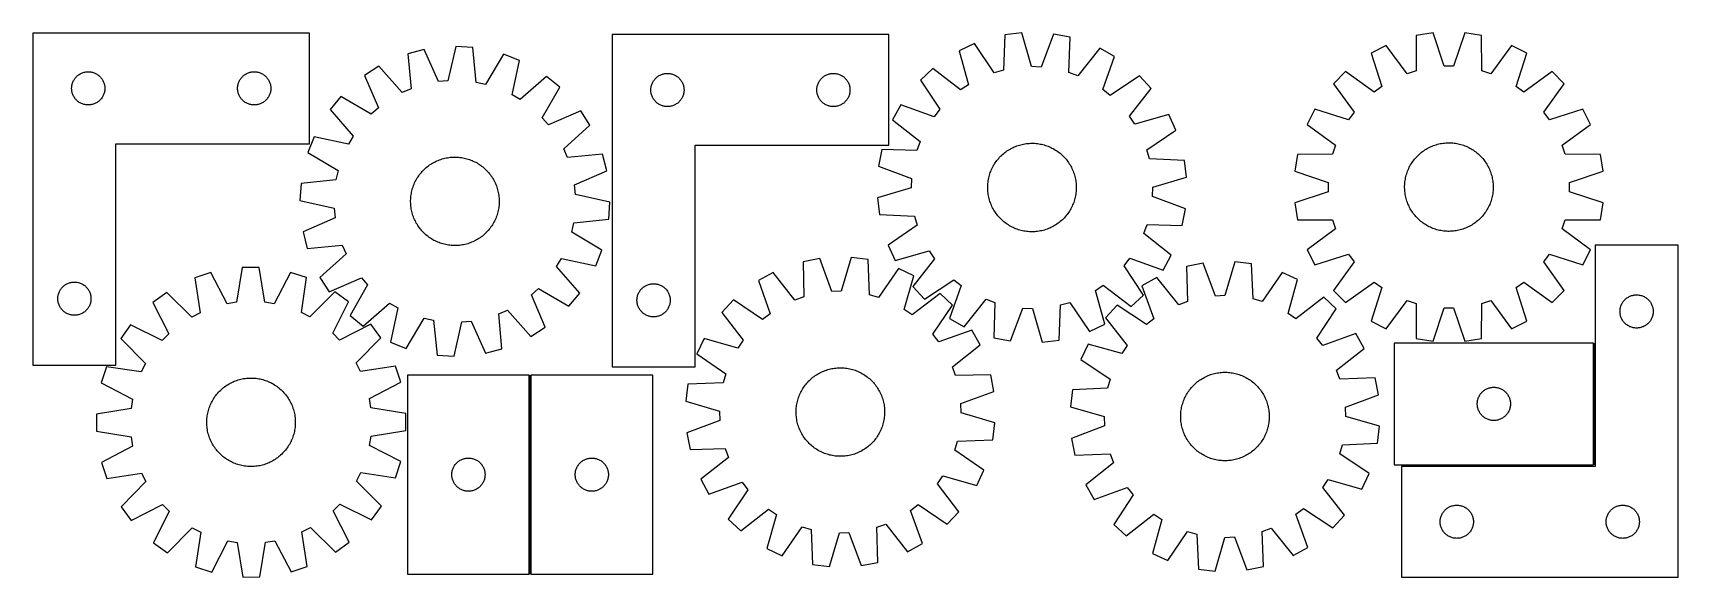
# Model space of a CAD drawing. Header units: millimetres. Extents: x 7 to 1493, y 7 to 498.
import ezdxf

# ---------------------------------------------------------------- set-up
doc = ezdxf.new("R2010")
doc.units = ezdxf.units.MM
doc.layers.add('COMMON', color=5, linetype='CONTINUOUS', true_color=0x0000ff)
doc.layers.add('CUT', color=7, linetype='CONTINUOUS', true_color=0x000000)

msp = doc.modelspace()

# ---------------------------------------------------------------- linework, layer by layer
at = {"layer": 'COMMON'}
for p, q in [((1417.563295, 108.025911), (1417.563295, 218.025911)), ((455.86483, 9.103053), (455.86483, 189.103053)), ((1243.313295, 107.27591), (1416.813294, 107.27591))]:
    msp.add_line(p, q, dxfattribs=at)
at = {"layer": 'CUT'}
for p, q in [((6.520346, 498.087181), (6.520346, 198.087181)), ((256.520346, 498.087181), (6.520346, 498.087181)), ((256.520346, 398.087181), (256.520346, 498.087181)), ((529.947103, 496.633568), (529.947103, 196.633568)), ((779.947103, 496.633568), (529.947103, 496.633568)), ((779.947103, 396.633568), (779.947103, 496.633568)), ((884.919706, 496.343847), (883.594285, 464.607149)), ((900.193524, 498.198852), (884.919706, 496.343847)), ((909.077203, 467.702049), (900.193524, 498.198852)), ((928.713652, 497.165356), (917.645922, 467.391541)), ((943.813144, 494.209702), (928.713652, 497.165356)), ((942.837994, 462.460311), (943.813144, 494.209702)), ((1256.72605, 495.762829), (1256.550846, 463.99895)), ((1271.922669, 498.16976), (1256.72605, 495.762829)), ((1281.904965, 468.014686), (1271.922669, 498.16976)), ((1300.461517, 498.169802), (1290.479309, 468.014698)), ((1315.658143, 495.762915), (1300.461517, 498.169802)), ((1315.83344, 463.999036), (1315.658143, 495.762915)), ((360.237469, 483.268034), (345.344113, 479.405585)), ((345.344113, 479.405585), (348.235531, 447.773095)), ((373.083683, 454.217225), (360.237469, 483.268034)), ((388.64307, 486.022604), (381.617994, 455.044821)), ((404.001055, 485.093712), (388.64307, 486.022604)), ((407.241337, 453.495052), (404.001055, 485.093712)), ((431.867595, 478.93565), (415.61369, 451.644895)), ((446.186864, 473.306342), (431.867595, 478.93565)), ((857.476085, 488.513555), (843.523049, 482.029472)), ((843.523049, 482.029472), (852.069678, 451.4365)), ((875.348996, 462.25458), (857.476085, 488.513555)), ((970.61803, 484.413585), (950.891378, 459.51712)), ((984.065152, 476.936591), (970.61803, 484.413585)), ((973.326629, 447.042463), (984.065152, 476.936591)), ((1229.584006, 486.943801), (1215.874945, 479.95866)), ((1215.874945, 479.95866), (1225.523894, 449.695274)), ((1248.396164, 461.34932), (1229.584006, 486.943801)), ((1342.800213, 486.943966), (1323.988129, 461.34943)), ((1356.509294, 479.958865), (1342.800213, 486.943966)), ((1346.860433, 449.695451), (1356.509294, 479.958865)), ((48.469903, 460.743814), (49.132125, 461.14146)), ((49.132125, 461.14146), (49.813939, 461.504487)), ((49.813939, 461.504487), (50.513537, 461.831935)), ((50.513537, 461.831935), (51.229064, 462.122933)), ((51.229064, 462.122933), (51.958623, 462.376712)), ((51.958623, 462.376712), (52.700279, 462.592597)), ((52.700279, 462.592597), (53.452065, 462.770016)), ((53.452065, 462.770016), (54.211987, 462.9085)), ((54.211987, 462.9085), (54.978031, 463.007679)), ((54.978031, 463.007679), (55.748164, 463.067292)), ((55.748164, 463.067292), (56.520346, 463.087181)), ((56.520346, 463.087181), (57.292527, 463.067292)), ((57.292527, 463.067292), (58.06266, 463.007679)), ((58.06266, 463.007679), (58.828704, 462.9085)), ((58.828704, 462.9085), (59.588627, 462.770016)), ((59.588627, 462.770016), (60.340412, 462.592597)), ((60.340412, 462.592597), (61.082068, 462.376712)), ((61.082068, 462.376712), (61.811627, 462.122933)), ((61.811627, 462.122933), (62.527154, 461.831935)), ((62.527154, 461.831935), (63.226752, 461.504487)), ((63.226752, 461.504487), (63.908567, 461.14146)), ((63.908567, 461.14146), (64.570788, 460.743814)), ((198.469903, 460.743814), (199.132125, 461.14146)), ((199.132125, 461.14146), (199.813939, 461.504487)), ((199.813939, 461.504487), (200.513537, 461.831935)), ((200.513537, 461.831935), (201.229064, 462.122933)), ((201.229064, 462.122933), (201.958623, 462.376712)), ((201.958623, 462.376712), (202.700279, 462.592597)), ((202.700279, 462.592597), (203.452065, 462.770016)), ((203.452065, 462.770016), (204.211987, 462.9085)), ((204.211987, 462.9085), (204.978031, 463.007679)), ((204.978031, 463.007679), (205.748164, 463.067292)), ((205.748164, 463.067292), (206.520346, 463.087181)), ((206.520346, 463.087181), (207.292527, 463.067292)), ((207.292527, 463.067292), (208.06266, 463.007679)), ((208.06266, 463.007679), (208.828704, 462.9085)), ((208.828704, 462.9085), (209.588627, 462.770016)), ((209.588627, 462.770016), (210.340412, 462.592597)), ((210.340412, 462.592597), (211.082068, 462.376712)), ((211.082068, 462.376712), (211.811627, 462.122933)), ((211.811627, 462.122933), (212.527154, 461.831935)), ((212.527154, 461.831935), (213.226752, 461.504487)), ((213.226752, 461.504487), (213.908567, 461.14146)), ((213.908567, 461.14146), (214.570788, 460.743814)), ((319.17999, 468.00802), (306.20913, 459.732313)), ((340.37466, 444.348758), (319.17999, 468.00802)), ((439.504033, 442.252928), (446.186864, 473.306342)), ((574.655822, 460.66932), (575.385381, 460.923098)), ((575.385381, 460.923098), (576.127037, 461.138984)), ((576.127037, 461.138984), (576.878822, 461.316403)), ((576.878822, 461.316403), (577.638745, 461.454886)), ((577.638745, 461.454886), (578.404788, 461.554066)), ((578.404788, 461.554066), (579.174922, 461.613679)), ((579.174922, 461.613679), (579.947103, 461.633568)), ((579.947103, 461.633568), (580.719285, 461.613679)), ((580.719285, 461.613679), (581.489418, 461.554066)), ((581.489418, 461.554066), (582.255462, 461.454886)), ((582.255462, 461.454886), (583.015384, 461.316403)), ((583.015384, 461.316403), (583.76717, 461.138984)), ((583.76717, 461.138984), (584.508826, 460.923098)), ((584.508826, 460.923098), (585.238385, 460.66932)), ((724.655822, 460.66932), (725.385381, 460.923098)), ((725.385381, 460.923098), (726.127037, 461.138984)), ((726.127037, 461.138984), (726.878822, 461.316403)), ((726.878822, 461.316403), (727.638745, 461.454886)), ((727.638745, 461.454886), (728.404788, 461.554066)), ((728.404788, 461.554066), (729.174922, 461.613679)), ((729.174922, 461.613679), (729.947103, 461.633568)), ((729.947103, 461.633568), (730.719285, 461.613679)), ((730.719285, 461.613679), (731.489418, 461.554066)), ((731.489418, 461.554066), (732.255462, 461.454886)), ((732.255462, 461.454886), (733.015384, 461.316403)), ((733.015384, 461.316403), (733.76717, 461.138984)), ((733.76717, 461.138984), (734.508826, 460.923098)), ((734.508826, 460.923098), (735.238385, 460.66932)), ((819.842308, 466.101876), (808.575874, 455.623421)), ((844.954926, 446.65114), (819.842308, 466.101876)), ((883.594285, 464.607149), (875.348996, 462.25458)), ((917.645922, 467.391541), (909.077203, 467.702049)), ((950.891378, 459.51712), (942.837994, 462.460311)), ((1192.786557, 463.183913), (1181.906992, 452.304316)), ((1218.587112, 444.655391), (1192.786557, 463.183913)), ((1256.550846, 463.99895), (1248.396164, 461.34932)), ((1290.479309, 468.014698), (1281.904965, 468.014686)), ((1323.988129, 461.34943), (1315.83344, 463.999036)), ((1379.597731, 463.184185), (1353.79723, 444.655589)), ((1390.477328, 452.304621), (1379.597731, 463.184185)), ((41.525319, 448.4734), (41.565083, 449.244813)), ((41.525319, 447.700962), (41.525319, 448.4734)), ((41.565083, 446.929549), (41.525319, 447.700962)), ((41.565083, 449.244813), (41.644505, 450.013156)), ((41.644505, 446.161206), (41.565083, 446.929549)), ((41.644505, 450.013156), (41.763376, 450.776392)), ((41.763376, 445.39797), (41.644505, 446.161206)), ((41.763376, 450.776392), (41.92138, 451.532497)), ((41.92138, 451.532497), (42.118097, 452.279466)), ((42.118097, 452.279466), (42.353007, 453.015317)), ((42.353007, 453.015317), (42.625486, 453.738099)), ((42.625486, 453.738099), (42.934812, 454.445897)), ((42.934812, 454.445897), (43.280164, 455.136832)), ((43.280164, 455.136832), (43.660626, 455.809073)), ((43.660626, 455.809073), (44.07519, 456.460837)), ((44.07519, 456.460837), (44.522757, 457.090395)), ((44.522757, 457.090395), (45.002139, 457.696079)), ((45.002139, 457.696079), (45.512065, 458.276281)), ((45.512065, 458.276281), (46.051183, 458.829464)), ((46.051183, 458.829464), (46.618064, 459.35416)), ((46.618064, 459.35416), (47.211203, 459.848978)), ((47.211203, 459.848978), (47.829029, 460.312606)), ((47.829029, 460.312606), (48.469903, 460.743814)), ((64.570788, 460.743814), (65.211662, 460.312606)), ((65.211662, 460.312606), (65.829488, 459.848978)), ((65.829488, 459.848978), (66.422627, 459.35416)), ((66.422627, 459.35416), (66.989508, 458.829464)), ((66.989508, 458.829464), (67.528626, 458.276281)), ((67.528626, 458.276281), (68.038552, 457.696079)), ((68.038552, 457.696079), (68.517934, 457.090395)), ((68.517934, 457.090395), (68.965501, 456.460837)), ((68.965501, 456.460837), (69.380065, 455.809073)), ((69.380065, 455.809073), (69.760528, 455.136832)), ((69.760528, 455.136832), (70.105879, 454.445897)), ((70.105879, 454.445897), (70.415205, 453.738099)), ((70.415205, 453.738099), (70.687684, 453.015317)), ((70.687684, 453.015317), (70.922594, 452.279466)), ((70.922594, 452.279466), (71.119311, 451.532497)), ((71.119311, 451.532497), (71.277315, 450.776392)), ((71.277315, 450.776392), (71.396186, 450.013156)), ((71.396186, 446.161206), (71.277315, 445.39797)), ((71.396186, 450.013156), (71.475608, 449.244813)), ((71.475608, 446.929549), (71.396186, 446.161206)), ((71.475608, 449.244813), (71.515373, 448.4734)), ((71.515373, 447.700962), (71.475608, 446.929549)), ((71.515373, 448.4734), (71.515373, 447.700962)), ((191.525319, 448.4734), (191.565083, 449.244813)), ((191.525319, 447.700962), (191.525319, 448.4734)), ((191.565083, 446.929549), (191.525319, 447.700962)), ((191.565083, 449.244813), (191.644505, 450.013156)), ((191.644505, 446.161206), (191.565083, 446.929549)), ((191.644505, 450.013156), (191.763376, 450.776392)), ((191.763376, 445.39797), (191.644505, 446.161206)), ((191.763376, 450.776392), (191.92138, 451.532497)), ((191.92138, 451.532497), (192.118097, 452.279466)), ((192.118097, 452.279466), (192.353007, 453.015317)), ((192.353007, 453.015317), (192.625486, 453.738099)), ((192.625486, 453.738099), (192.934812, 454.445897)), ((192.934812, 454.445897), (193.280164, 455.136832)), ((193.280164, 455.136832), (193.660626, 455.809073)), ((193.660626, 455.809073), (194.07519, 456.460837)), ((194.07519, 456.460837), (194.522757, 457.090395)), ((194.522757, 457.090395), (195.002139, 457.696079)), ((195.002139, 457.696079), (195.512065, 458.276281)), ((195.512065, 458.276281), (196.051183, 458.829464)), ((196.051183, 458.829464), (196.618064, 459.35416)), ((196.618064, 459.35416), (197.211203, 459.848978)), ((197.211203, 459.848978), (197.829029, 460.312606)), ((197.829029, 460.312606), (198.469903, 460.743814)), ((214.570788, 460.743814), (215.211662, 460.312606)), ((215.211662, 460.312606), (215.829488, 459.848978)), ((215.829488, 459.848978), (216.422627, 459.35416)), ((216.422627, 459.35416), (216.989508, 458.829464)), ((216.989508, 458.829464), (217.528626, 458.276281)), ((217.528626, 458.276281), (218.038552, 457.696079)), ((218.038552, 457.696079), (218.517934, 457.090395)), ((218.517934, 457.090395), (218.965501, 456.460837)), ((218.965501, 456.460837), (219.380065, 455.809073)), ((219.380065, 455.809073), (219.760528, 455.136832)), ((219.760528, 455.136832), (220.105879, 454.445897)), ((220.105879, 454.445897), (220.415205, 453.738099)), ((220.415205, 453.738099), (220.687684, 453.015317)), ((220.687684, 453.015317), (220.922594, 452.279466)), ((220.922594, 452.279466), (221.119311, 451.532497)), ((221.119311, 451.532497), (221.277315, 450.776392)), ((221.277315, 450.776392), (221.396186, 450.013156)), ((221.396186, 446.161206), (221.277315, 445.39797)), ((221.396186, 450.013156), (221.475608, 449.244813)), ((221.475608, 446.929549), (221.396186, 446.161206)), ((221.475608, 449.244813), (221.515373, 448.4734)), ((221.515373, 447.700962), (221.475608, 446.929549)), ((221.515373, 448.4734), (221.515373, 447.700962)), ((306.20913, 459.732313), (318.734009, 430.541524)), ((348.235531, 447.773095), (340.37466, 444.348758)), ((381.617994, 455.044821), (373.083683, 454.217225)), ((415.61369, 451.644895), (407.241337, 453.495052)), ((470.786573, 458.838443), (446.894883, 437.906126)), ((466.713672, 421.591313), (482.665455, 449.059756)), ((482.665455, 449.059756), (470.786573, 458.838443)), ((564.952076, 447.019786), (564.99184, 447.7912)), ((564.952076, 446.247349), (564.952076, 447.019786)), ((564.99184, 445.475936), (564.952076, 446.247349)), ((564.99184, 447.7912), (565.071263, 448.559543)), ((565.071263, 448.559543), (565.190134, 449.322779)), ((565.190134, 449.322779), (565.348138, 450.078884)), ((565.348138, 450.078884), (565.544855, 450.825852)), ((565.544855, 450.825852), (565.779765, 451.561704)), ((565.779765, 451.561704), (566.052244, 452.284486)), ((566.052244, 452.284486), (566.361569, 452.992284)), ((566.361569, 452.992284), (566.706921, 453.683219)), ((566.706921, 453.683219), (567.087384, 454.35546)), ((567.087384, 454.35546), (567.501948, 455.007224)), ((567.501948, 455.007224), (567.949515, 455.636782)), ((567.949515, 455.636782), (568.428897, 456.242465)), ((568.428897, 456.242465), (568.938823, 456.822668)), ((568.938823, 456.822668), (569.477941, 457.375851)), ((569.477941, 457.375851), (570.044822, 457.900547)), ((570.044822, 457.900547), (570.637961, 458.395365)), ((570.637961, 458.395365), (571.255787, 458.858993)), ((571.255787, 458.858993), (571.89666, 459.290201)), ((571.89666, 459.290201), (572.558882, 459.687846)), ((572.558882, 459.687846), (573.240696, 460.050874)), ((573.240696, 460.050874), (573.940295, 460.378321)), ((573.940295, 460.378321), (574.655822, 460.66932)), ((585.238385, 460.66932), (585.953912, 460.378321)), ((585.953912, 460.378321), (586.65351, 460.050874)), ((586.65351, 460.050874), (587.335324, 459.687846)), ((587.335324, 459.687846), (587.997546, 459.290201)), ((587.997546, 459.290201), (588.63842, 458.858993)), ((588.63842, 458.858993), (589.256246, 458.395365)), ((589.256246, 458.395365), (589.849385, 457.900547)), ((589.849385, 457.900547), (590.416266, 457.375851)), ((590.416266, 457.375851), (590.955384, 456.822668)), ((590.955384, 456.822668), (591.46531, 456.242465)), ((591.46531, 456.242465), (591.944692, 455.636782)), ((591.944692, 455.636782), (592.392259, 455.007224)), ((592.392259, 455.007224), (592.806823, 454.35546)), ((592.806823, 454.35546), (593.187285, 453.683219)), ((593.187285, 453.683219), (593.532637, 452.992284)), ((593.532637, 452.992284), (593.841963, 452.284486)), ((593.841963, 452.284486), (594.114442, 451.561704)), ((594.114442, 451.561704), (594.349351, 450.825852)), ((594.349351, 450.825852), (594.546069, 450.078884)), ((594.546069, 450.078884), (594.704073, 449.322779)), ((594.704073, 449.322779), (594.822943, 448.559543)), ((594.822943, 448.559543), (594.902366, 447.7912)), ((594.902366, 447.7912), (594.94213, 447.019786)), ((594.94213, 446.247349), (594.902366, 445.475936)), ((594.94213, 447.019786), (594.94213, 446.247349)), ((714.952076, 447.019786), (714.99184, 447.7912)), ((714.952076, 446.247349), (714.952076, 447.019786)), ((714.99184, 445.475936), (714.952076, 446.247349)), ((714.99184, 447.7912), (715.071263, 448.559543)), ((715.071263, 448.559543), (715.190134, 449.322779)), ((715.190134, 449.322779), (715.348138, 450.078884)), ((715.348138, 450.078884), (715.544855, 450.825852)), ((715.544855, 450.825852), (715.779765, 451.561704)), ((715.779765, 451.561704), (716.052244, 452.284486)), ((716.052244, 452.284486), (716.361569, 452.992284)), ((716.361569, 452.992284), (716.706921, 453.683219)), ((716.706921, 453.683219), (717.087384, 454.35546)), ((717.087384, 454.35546), (717.501948, 455.007224)), ((717.501948, 455.007224), (717.949515, 455.636782)), ((717.949515, 455.636782), (718.428897, 456.242465)), ((718.428897, 456.242465), (718.938823, 456.822668)), ((718.938823, 456.822668), (719.477941, 457.375851)), ((719.477941, 457.375851), (720.044822, 457.900547)), ((720.044822, 457.900547), (720.637961, 458.395365)), ((720.637961, 458.395365), (721.255787, 458.858993)), ((721.255787, 458.858993), (721.89666, 459.290201)), ((721.89666, 459.290201), (722.558882, 459.687846)), ((722.558882, 459.687846), (723.240696, 460.050874)), ((723.240696, 460.050874), (723.940295, 460.378321)), ((723.940295, 460.378321), (724.655822, 460.66932)), ((735.238385, 460.66932), (735.953912, 460.378321)), ((735.953912, 460.378321), (736.65351, 460.050874)), ((736.65351, 460.050874), (737.335324, 459.687846)), ((737.335324, 459.687846), (737.997546, 459.290201)), ((737.997546, 459.290201), (738.63842, 458.858993)), ((738.63842, 458.858993), (739.256246, 458.395365)), ((739.256246, 458.395365), (739.849385, 457.900547)), ((739.849385, 457.900547), (740.416266, 457.375851)), ((740.416266, 457.375851), (740.955384, 456.822668)), ((740.955384, 456.822668), (741.46531, 456.242465)), ((741.46531, 456.242465), (741.944692, 455.636782)), ((741.944692, 455.636782), (742.392259, 455.007224)), ((742.392259, 455.007224), (742.806823, 454.35546)), ((742.806823, 454.35546), (743.187285, 453.683219)), ((743.187285, 453.683219), (743.532637, 452.992284)), ((743.532637, 452.992284), (743.841963, 452.284486)), ((743.841963, 452.284486), (744.114442, 451.561704)), ((744.114442, 451.561704), (744.349351, 450.825852)), ((744.349351, 450.825852), (744.546069, 450.078884)), ((744.546069, 450.078884), (744.704073, 449.322779)), ((744.704073, 449.322779), (744.822943, 448.559543)), ((744.822943, 448.559543), (744.902366, 447.7912)), ((744.902366, 447.7912), (744.94213, 447.019786)), ((744.94213, 446.247349), (744.902366, 445.475936)), ((744.94213, 447.019786), (744.94213, 446.247349)), ((808.575874, 455.623421), (826.157949, 429.16883)), ((852.069678, 451.4365), (844.954926, 446.65114)), ((980.076356, 441.75469), (973.326629, 447.042463)), ((1006.530947, 459.336765), (980.076356, 441.75469)), ((997.558666, 422.957713), (1017.009403, 448.070331)), ((1017.009403, 448.070331), (1006.530947, 459.336765)), ((1181.906992, 452.304316), (1200.435589, 426.503815)), ((1225.523894, 449.695274), (1218.587112, 444.655391)), ((1353.79723, 444.655589), (1346.860433, 449.695451)), ((1371.948806, 426.504065), (1390.477328, 452.304621)), ((41.92138, 444.641865), (41.763376, 445.39797)), ((42.118097, 443.894897), (41.92138, 444.641865)), ((42.353007, 443.159045), (42.118097, 443.894897)), ((42.625486, 442.436263), (42.353007, 443.159045)), ((42.934812, 441.728465), (42.625486, 442.436263)), ((43.280164, 441.03753), (42.934812, 441.728465)), ((43.660626, 440.365289), (43.280164, 441.03753)), ((44.07519, 439.713525), (43.660626, 440.365289)), ((44.522757, 439.083967), (44.07519, 439.713525)), ((45.002139, 438.478283), (44.522757, 439.083967)), ((45.512065, 437.898081), (45.002139, 438.478283)), ((46.051183, 437.344898), (45.512065, 437.898081)), ((46.618064, 436.820202), (46.051183, 437.344898)), ((47.211203, 436.325384), (46.618064, 436.820202)), ((47.829029, 435.861756), (47.211203, 436.325384)), ((48.469903, 435.430548), (47.829029, 435.861756)), ((49.132125, 435.032902), (48.469903, 435.430548)), ((49.813939, 434.669875), (49.132125, 435.032902)), ((50.513537, 434.342428), (49.813939, 434.669875)), ((51.229064, 434.051429), (50.513537, 434.342428)), ((51.958623, 433.79765), (51.229064, 434.051429)), ((52.700279, 433.581765), (51.958623, 433.79765)), ((53.452065, 433.404346), (52.700279, 433.581765)), ((54.211987, 433.265863), (53.452065, 433.404346)), ((54.978031, 433.166683), (54.211987, 433.265863)), ((55.748164, 433.10707), (54.978031, 433.166683)), ((56.520346, 433.087181), (55.748164, 433.10707)), ((57.292527, 433.10707), (56.520346, 433.087181)), ((58.06266, 433.166683), (57.292527, 433.10707)), ((58.828704, 433.265863), (58.06266, 433.166683)), ((59.588627, 433.404346), (58.828704, 433.265863)), ((60.340412, 433.581765), (59.588627, 433.404346)), ((61.082068, 433.79765), (60.340412, 433.581765)), ((61.811627, 434.051429), (61.082068, 433.79765)), ((62.527154, 434.342428), (61.811627, 434.051429)), ((63.226752, 434.669875), (62.527154, 434.342428)), ((63.908567, 435.032902), (63.226752, 434.669875)), ((64.570788, 435.430548), (63.908567, 435.032902)), ((65.211662, 435.861756), (64.570788, 435.430548)), ((65.829488, 436.325384), (65.211662, 435.861756)), ((66.422627, 436.820202), (65.829488, 436.325384)), ((66.989508, 437.344898), (66.422627, 436.820202)), ((67.528626, 437.898081), (66.989508, 437.344898)), ((68.038552, 438.478283), (67.528626, 437.898081)), ((68.517934, 439.083967), (68.038552, 438.478283)), ((68.965501, 439.713525), (68.517934, 439.083967)), ((69.380065, 440.365289), (68.965501, 439.713525)), ((69.760528, 441.03753), (69.380065, 440.365289)), ((70.105879, 441.728465), (69.760528, 441.03753)), ((70.415205, 442.436263), (70.105879, 441.728465)), ((70.687684, 443.159045), (70.415205, 442.436263)), ((70.922594, 443.894897), (70.687684, 443.159045)), ((71.119311, 444.641865), (70.922594, 443.894897)), ((71.277315, 445.39797), (71.119311, 444.641865)), ((191.92138, 444.641865), (191.763376, 445.39797)), ((192.118097, 443.894897), (191.92138, 444.641865)), ((192.353007, 443.159045), (192.118097, 443.894897)), ((192.625486, 442.436263), (192.353007, 443.159045)), ((192.934812, 441.728465), (192.625486, 442.436263)), ((193.280164, 441.03753), (192.934812, 441.728465)), ((193.660626, 440.365289), (193.280164, 441.03753)), ((194.07519, 439.713525), (193.660626, 440.365289)), ((194.522757, 439.083967), (194.07519, 439.713525)), ((195.002139, 438.478283), (194.522757, 439.083967)), ((195.512065, 437.898081), (195.002139, 438.478283)), ((196.051183, 437.344898), (195.512065, 437.898081)), ((196.618064, 436.820202), (196.051183, 437.344898)), ((197.211203, 436.325384), (196.618064, 436.820202)), ((197.829029, 435.861756), (197.211203, 436.325384)), ((198.469903, 435.430548), (197.829029, 435.861756)), ((199.132125, 435.032902), (198.469903, 435.430548)), ((199.813939, 434.669875), (199.132125, 435.032902)), ((200.513537, 434.342428), (199.813939, 434.669875)), ((201.229064, 434.051429), (200.513537, 434.342428)), ((201.958623, 433.79765), (201.229064, 434.051429)), ((202.700279, 433.581765), (201.958623, 433.79765)), ((203.452065, 433.404346), (202.700279, 433.581765)), ((204.211987, 433.265863), (203.452065, 433.404346)), ((204.978031, 433.166683), (204.211987, 433.265863)), ((205.748164, 433.10707), (204.978031, 433.166683)), ((206.520346, 433.087181), (205.748164, 433.10707)), ((207.292527, 433.10707), (206.520346, 433.087181)), ((208.06266, 433.166683), (207.292527, 433.10707)), ((208.828704, 433.265863), (208.06266, 433.166683)), ((209.588627, 433.404346), (208.828704, 433.265863)), ((210.340412, 433.581765), (209.588627, 433.404346)), ((211.082068, 433.79765), (210.340412, 433.581765)), ((211.811627, 434.051429), (211.082068, 433.79765)), ((212.527154, 434.342428), (211.811627, 434.051429)), ((213.226752, 434.669875), (212.527154, 434.342428)), ((213.908567, 435.032902), (213.226752, 434.669875)), ((214.570788, 435.430548), (213.908567, 435.032902)), ((215.211662, 435.861756), (214.570788, 435.430548)), ((215.829488, 436.325384), (215.211662, 435.861756)), ((216.422627, 436.820202), (215.829488, 436.325384)), ((216.989508, 437.344898), (216.422627, 436.820202)), ((217.528626, 437.898081), (216.989508, 437.344898)), ((218.038552, 438.478283), (217.528626, 437.898081)), ((218.517934, 439.083967), (218.038552, 438.478283)), ((218.965501, 439.713525), (218.517934, 439.083967)), ((219.380065, 440.365289), (218.965501, 439.713525)), ((219.760528, 441.03753), (219.380065, 440.365289)), ((220.105879, 441.728465), (219.760528, 441.03753)), ((220.415205, 442.436263), (220.105879, 441.728465)), ((220.687684, 443.159045), (220.415205, 442.436263)), ((220.922594, 443.894897), (220.687684, 443.159045)), ((221.119311, 444.641865), (220.922594, 443.894897)), ((221.277315, 445.39797), (221.119311, 444.641865)), ((284.847612, 440.807426), (275.068925, 428.928544)), ((312.316055, 424.855643), (284.847612, 440.807426)), ((446.894883, 437.906126), (439.504033, 442.252928)), ((565.071263, 444.707592), (564.99184, 445.475936)), ((565.190134, 443.944356), (565.071263, 444.707592)), ((565.348138, 443.188252), (565.190134, 443.944356)), ((565.544855, 442.441283), (565.348138, 443.188252)), ((565.779765, 441.705432), (565.544855, 442.441283)), ((566.052244, 440.982649), (565.779765, 441.705432)), ((566.361569, 440.274852), (566.052244, 440.982649)), ((566.706921, 439.583917), (566.361569, 440.274852)), ((567.087384, 438.911676), (566.706921, 439.583917)), ((567.501948, 438.259912), (567.087384, 438.911676)), ((567.949515, 437.630354), (567.501948, 438.259912)), ((568.428897, 437.02467), (567.949515, 437.630354)), ((568.938823, 436.444468), (568.428897, 437.02467)), ((569.477941, 435.891285), (568.938823, 436.444468)), ((570.044822, 435.366589), (569.477941, 435.891285)), ((570.637961, 434.871771), (570.044822, 435.366589)), ((571.255787, 434.408143), (570.637961, 434.871771)), ((571.89666, 433.976934), (571.255787, 434.408143)), ((572.558882, 433.579289), (571.89666, 433.976934)), ((573.240696, 433.216262), (572.558882, 433.579289)), ((573.940295, 432.888814), (573.240696, 433.216262)), ((574.655822, 432.597816), (573.940295, 432.888814)), ((575.385381, 432.344037), (574.655822, 432.597816)), ((576.127037, 432.128152), (575.385381, 432.344037)), ((576.878822, 431.950733), (576.127037, 432.128152)), ((577.638745, 431.812249), (576.878822, 431.950733)), ((578.404788, 431.71307), (577.638745, 431.812249)), ((579.174922, 431.653456), (578.404788, 431.71307)), ((579.947103, 431.633568), (579.174922, 431.653456)), ((580.719285, 431.653456), (579.947103, 431.633568)), ((581.489418, 431.71307), (580.719285, 431.653456)), ((582.255462, 431.812249), (581.489418, 431.71307)), ((583.015384, 431.950733), (582.255462, 431.812249)), ((583.76717, 432.128152), (583.015384, 431.950733)), ((584.508826, 432.344037), (583.76717, 432.128152)), ((585.238385, 432.597816), (584.508826, 432.344037)), ((585.953912, 432.888814), (585.238385, 432.597816)), ((586.65351, 433.216262), (585.953912, 432.888814)), ((587.335324, 433.579289), (586.65351, 433.216262)), ((587.997546, 433.976934), (587.335324, 433.579289)), ((588.63842, 434.408143), (587.997546, 433.976934)), ((589.256246, 434.871771), (588.63842, 434.408143)), ((589.849385, 435.366589), (589.256246, 434.871771)), ((590.416266, 435.891285), (589.849385, 435.366589)), ((590.955384, 436.444468), (590.416266, 435.891285)), ((591.46531, 437.02467), (590.955384, 436.444468)), ((591.944692, 437.630354), (591.46531, 437.02467)), ((592.392259, 438.259912), (591.944692, 437.630354)), ((592.806823, 438.911676), (592.392259, 438.259912)), ((593.187285, 439.583917), (592.806823, 438.911676)), ((593.532637, 440.274852), (593.187285, 439.583917)), ((593.841963, 440.982649), (593.532637, 440.274852)), ((594.114442, 441.705432), (593.841963, 440.982649)), ((594.349351, 442.441283), (594.114442, 441.705432)), ((594.546069, 443.188252), (594.349351, 442.441283)), ((594.704073, 443.944356), (594.546069, 443.188252)), ((594.822943, 444.707592), (594.704073, 443.944356)), ((594.902366, 445.475936), (594.822943, 444.707592)), ((715.071263, 444.707592), (714.99184, 445.475936)), ((715.190134, 443.944356), (715.071263, 444.707592)), ((715.348138, 443.188252), (715.190134, 443.944356)), ((715.544855, 442.441283), (715.348138, 443.188252)), ((715.779765, 441.705432), (715.544855, 442.441283)), ((716.052244, 440.982649), (715.779765, 441.705432)), ((716.361569, 440.274852), (716.052244, 440.982649)), ((716.706921, 439.583917), (716.361569, 440.274852)), ((717.087384, 438.911676), (716.706921, 439.583917)), ((717.501948, 438.259912), (717.087384, 438.911676)), ((717.949515, 437.630354), (717.501948, 438.259912)), ((718.428897, 437.02467), (717.949515, 437.630354)), ((718.938823, 436.444468), (718.428897, 437.02467)), ((719.477941, 435.891285), (718.938823, 436.444468)), ((720.044822, 435.366589), (719.477941, 435.891285)), ((720.637961, 434.871771), (720.044822, 435.366589)), ((721.255787, 434.408143), (720.637961, 434.871771)), ((721.89666, 433.976934), (721.255787, 434.408143)), ((722.558882, 433.579289), (721.89666, 433.976934)), ((723.240696, 433.216262), (722.558882, 433.579289)), ((723.940295, 432.888814), (723.240696, 433.216262)), ((724.655822, 432.597816), (723.940295, 432.888814)), ((725.385381, 432.344037), (724.655822, 432.597816)), ((726.127037, 432.128152), (725.385381, 432.344037)), ((726.878822, 431.950733), (726.127037, 432.128152)), ((727.638745, 431.812249), (726.878822, 431.950733)), ((728.404788, 431.71307), (727.638745, 431.812249)), ((729.174922, 431.653456), (728.404788, 431.71307)), ((729.947103, 431.633568), (729.174922, 431.653456)), ((730.719285, 431.653456), (729.947103, 431.633568)), ((731.489418, 431.71307), (730.719285, 431.653456)), ((732.255462, 431.812249), (731.489418, 431.71307)), ((733.015384, 431.950733), (732.255462, 431.812249)), ((733.76717, 432.128152), (733.015384, 431.950733)), ((734.508826, 432.344037), (733.76717, 432.128152)), ((735.238385, 432.597816), (734.508826, 432.344037)), ((735.953912, 432.888814), (735.238385, 432.597816)), ((736.65351, 433.216262), (735.953912, 432.888814)), ((737.335324, 433.579289), (736.65351, 433.216262)), ((737.997546, 433.976934), (737.335324, 433.579289)), ((738.63842, 434.408143), (737.997546, 433.976934)), ((739.256246, 434.871771), (738.63842, 434.408143)), ((739.849385, 435.366589), (739.256246, 434.871771)), ((740.416266, 435.891285), (739.849385, 435.366589)), ((740.955384, 436.444468), (740.416266, 435.891285)), ((741.46531, 437.02467), (740.955384, 436.444468)), ((741.944692, 437.630354), (741.46531, 437.02467)), ((742.392259, 438.259912), (741.944692, 437.630354)), ((742.806823, 438.911676), (742.392259, 438.259912)), ((743.187285, 439.583917), (742.806823, 438.911676)), ((743.532637, 440.274852), (743.187285, 439.583917)), ((743.841963, 440.982649), (743.532637, 440.274852)), ((744.114442, 441.705432), (743.841963, 440.982649)), ((744.349351, 442.441283), (744.114442, 441.705432)), ((744.546069, 443.188252), (744.349351, 442.441283)), ((744.704073, 443.944356), (744.546069, 443.188252)), ((744.822943, 444.707592), (744.704073, 443.944356)), ((744.902366, 445.475936), (744.822943, 444.707592)), ((790.976048, 433.157626), (783.499054, 419.710504)), ((820.870175, 422.419102), (790.976048, 433.157626)), ((275.068925, 428.928544), (296.001242, 405.036855)), ((318.734009, 430.541524), (312.316055, 424.855643)), ((472.399553, 415.173359), (466.713672, 421.591313)), ((501.590342, 427.698238), (472.399553, 415.173359)), ((509.866049, 414.727377), (501.590342, 427.698238)), ((783.499054, 419.710504), (808.395519, 399.983852)), ((826.157949, 429.16883), (820.870175, 422.419102)), ((1002.344027, 415.842961), (997.558666, 422.957713)), ((1032.936998, 424.389589), (1002.344027, 415.842961)), ((1039.421082, 410.436554), (1032.936998, 424.389589)), ((1165.132312, 429.215879), (1158.147211, 415.506798)), ((1195.395726, 419.567018), (1165.132312, 429.215879)), ((1200.435589, 426.503815), (1195.395726, 419.567018)), ((1376.988689, 419.567283), (1371.948806, 426.504065)), ((1407.252075, 429.216232), (1376.988689, 419.567283)), ((1414.237216, 415.507171), (1407.252075, 429.216232)), ((260.601025, 404.328835), (254.971717, 390.009567)), ((291.654439, 397.646004), (260.601025, 404.328835)), ((296.001242, 405.036855), (291.654439, 397.646004)), ((486.206786, 393.532707), (509.866049, 414.727377)), ((1013.162106, 392.563642), (1039.421082, 410.436554)), ((1158.147211, 415.506798), (1183.741747, 396.694714)), ((1388.642735, 396.695013), (1414.237216, 415.507171)), ((81.520346, 198.087181), (81.520346, 398.087181)), ((81.520346, 398.087181), (256.520346, 398.087181)), ((254.971717, 390.009567), (282.262472, 373.755661)), ((489.631124, 385.671837), (486.206786, 393.532707)), ((521.263614, 388.563254), (489.631124, 385.671837)), ((525.126063, 373.669899), (521.263614, 388.563254)), ((604.947103, 196.633568), (604.947103, 396.633568)), ((604.947103, 396.633568), (779.947103, 396.633568)), ((773.702937, 392.905618), (770.747282, 377.806126)), ((805.452328, 391.930468), (773.702937, 392.905618)), ((808.395519, 399.983852), (805.452328, 391.930468)), ((880.168003, 385.795427), (881.039722, 386.700476)), ((881.039722, 386.700476), (881.939439, 387.577696)), ((881.939439, 387.577696), (882.866267, 388.426223)), ((882.866267, 388.426223), (883.81929, 389.245219)), ((883.81929, 389.245219), (884.797568, 390.033876)), ((884.797568, 390.033876), (885.800135, 390.791415)), ((885.800135, 390.791415), (886.826003, 391.517088)), ((886.826003, 391.517088), (887.874158, 392.210181)), ((887.874158, 392.210181), (888.943567, 392.870008)), ((888.943567, 392.870008), (890.033174, 393.495918)), ((890.033174, 393.495918), (891.141903, 394.087295)), ((891.141903, 394.087295), (892.268661, 394.643553)), ((892.268661, 394.643553), (893.412335, 395.164145)), ((893.412335, 395.164145), (894.571797, 395.648556)), ((894.571797, 395.648556), (895.745903, 396.096308)), ((895.745903, 396.096308), (896.933494, 396.50696)), ((896.933494, 396.50696), (898.133398, 396.880107)), ((898.133398, 396.880107), (899.34443, 397.215379)), ((899.34443, 397.215379), (900.565396, 397.512446)), ((900.565396, 397.512446), (901.795091, 397.771015)), ((901.795091, 397.771015), (903.0323, 397.990832)), ((903.0323, 397.990832), (904.275804, 398.171677)), ((904.275804, 398.171677), (905.524375, 398.313375)), ((905.524375, 398.313375), (906.77678, 398.415783)), ((906.77678, 398.415783), (908.031784, 398.478803)), ((908.031784, 398.478803), (909.288149, 398.50237)), ((909.288149, 398.50237), (910.544633, 398.486463)), ((910.544633, 398.486463), (911.799998, 398.431096)), ((911.799998, 398.431096), (913.053005, 398.336325)), ((913.053005, 398.336325), (914.302416, 398.202242)), ((914.302416, 398.202242), (915.546999, 398.028981)), ((915.546999, 398.028981), (916.785526, 397.816712)), ((916.785526, 397.816712), (918.016774, 397.565644)), ((918.016774, 397.565644), (919.239529, 397.276026)), ((919.239529, 397.276026), (920.452582, 396.948144)), ((920.452582, 396.948144), (921.654739, 396.58232)), ((921.654739, 396.58232), (922.844811, 396.178916)), ((922.844811, 396.178916), (924.021625, 395.73833)), ((924.021625, 395.73833), (925.184019, 395.260996)), ((925.184019, 395.260996), (926.330846, 394.747387)), ((926.330846, 394.747387), (927.460974, 394.198008)), ((927.460974, 394.198008), (928.573288, 393.613403)), ((928.573288, 393.613403), (929.666691, 392.994147)), ((929.666691, 392.994147), (930.740102, 392.340852)), ((930.740102, 392.340852), (931.792464, 391.654162)), ((931.792464, 391.654162), (932.822737, 390.934757)), ((932.822737, 390.934757), (933.829904, 390.183344)), ((933.829904, 390.183344), (934.812972, 389.400666)), ((934.812972, 389.400666), (935.77097, 388.587496)), ((935.77097, 388.587496), (936.702953, 387.744635)), ((936.702953, 387.744635), (937.608002, 386.872916)), ((937.608002, 386.872916), (938.485223, 385.973199)), ((1015.514675, 384.318354), (1013.162106, 392.563642)), ((1149.328262, 388.364728), (1146.921375, 373.168102)), ((1181.092141, 388.540025), (1149.328262, 388.364728)), ((1183.741747, 396.694714), (1181.092141, 388.540025)), ((1256.819356, 386.050868), (1257.686714, 386.960097)), ((1257.686714, 386.960097), (1258.582204, 387.841632)), ((1258.582204, 387.841632), (1259.504942, 388.694604)), ((1259.504942, 388.694604), (1260.454017, 389.518172)), ((1260.454017, 389.518172), (1261.428492, 390.311522)), ((1261.428492, 390.311522), (1262.427407, 391.073872)), ((1262.427407, 391.073872), (1263.449774, 391.804469)), ((1263.449774, 391.804469), (1264.494586, 392.502592)), ((1264.494586, 392.502592), (1265.56081, 393.167552)), ((1265.56081, 393.167552), (1266.647396, 393.798693)), ((1266.647396, 393.798693), (1267.753269, 394.395392)), ((1267.753269, 394.395392), (1268.87734, 394.957061)), ((1268.87734, 394.957061), (1270.018499, 395.483144)), ((1270.018499, 395.483144), (1271.175619, 395.973123)), ((1271.175619, 395.973123), (1272.347559, 396.426514)), ((1272.347559, 396.426514), (1273.533162, 396.84287)), ((1273.533162, 396.84287), (1274.731258, 397.22178)), ((1274.731258, 397.22178), (1275.940665, 397.56287)), ((1275.940665, 397.56287), (1277.160189, 397.865803)), ((1277.160189, 397.865803), (1278.388626, 398.130281)), ((1278.388626, 398.130281), (1279.624765, 398.356042)), ((1279.624765, 398.356042), (1280.867385, 398.542863)), ((1280.867385, 398.542863), (1282.11526, 398.690561)), ((1282.11526, 398.690561), (1283.367159, 398.798989)), ((1283.367159, 398.798989), (1284.621845, 398.86804)), ((1284.621845, 398.86804), (1285.878082, 398.897647)), ((1285.878082, 398.897647), (1287.134628, 398.88778)), ((1287.134628, 398.88778), (1288.390245, 398.838448)), ((1288.390245, 398.838448), (1289.643693, 398.749701)), ((1289.643693, 398.749701), (1290.893734, 398.621626)), ((1290.893734, 398.621626), (1292.139136, 398.45435)), ((1292.139136, 398.45435), (1293.378669, 398.248037)), ((1293.378669, 398.248037), (1294.61111, 398.002891)), ((1294.61111, 398.002891), (1295.835242, 397.719154)), ((1295.835242, 397.719154), (1297.049858, 397.397106)), ((1297.049858, 397.397106), (1298.253759, 397.037066)), ((1298.253759, 397.037066), (1299.445757, 396.639387)), ((1299.445757, 396.639387), (1300.624675, 396.204463)), ((1300.624675, 396.204463), (1301.78935, 395.732723)), ((1301.78935, 395.732723), (1302.938633, 395.224632)), ((1302.938633, 395.224632), (1304.071389, 394.680693)), ((1304.071389, 394.680693), (1305.1865, 394.101441)), ((1305.1865, 394.101441), (1306.282867, 393.487448)), ((1306.282867, 393.487448), (1307.359407, 392.839321)), ((1307.359407, 392.839321), (1308.415057, 392.157698)), ((1308.415057, 392.157698), (1309.448776, 391.443253)), ((1309.448776, 391.443253), (1310.459544, 390.696691)), ((1310.459544, 390.696691), (1311.446363, 389.918748)), ((1311.446363, 389.918748), (1312.408259, 389.110192)), ((1312.408259, 389.110192), (1313.344283, 388.271821)), ((1313.344283, 388.271821), (1314.253512, 387.404463)), ((1314.253512, 387.404463), (1315.135047, 386.508973)), ((1391.292365, 388.540332), (1388.642735, 396.695013)), ((1423.056244, 388.365127), (1391.292365, 388.540332)), ((1425.463175, 373.168508), (1423.056244, 388.365127)), ((282.262472, 373.755661), (280.412316, 365.383308)), ((356.801776, 371.203554), (357.608, 372.167406)), ((357.608, 372.167406), (358.444102, 373.105457)), ((358.444102, 373.105457), (359.309256, 374.016783)), ((359.309256, 374.016783), (360.202609, 374.900484)), ((360.202609, 374.900484), (361.123279, 375.755688)), ((361.123279, 375.755688), (362.070357, 376.581551)), ((362.070357, 376.581551), (363.042908, 377.377259)), ((363.042908, 377.377259), (364.039974, 378.142025)), ((364.039974, 378.142025), (365.060569, 378.875095)), ((365.060569, 378.875095), (366.103688, 379.575745)), ((366.103688, 379.575745), (367.168299, 380.243285)), ((367.168299, 380.243285), (368.253353, 380.877055)), ((368.253353, 380.877055), (369.357779, 381.47643)), ((369.357779, 381.47643), (370.480486, 382.040819)), ((370.480486, 382.040819), (371.620368, 382.569664)), ((371.620368, 382.569664), (372.776299, 383.062443)), ((372.776299, 383.062443), (373.947137, 383.518671)), ((373.947137, 383.518671), (375.131729, 383.937896)), ((375.131729, 383.937896), (376.328904, 384.319706)), ((376.328904, 384.319706), (377.537481, 384.663723)), ((377.537481, 384.663723), (378.756268, 384.969608)), ((378.756268, 384.969608), (379.984061, 385.237059)), ((379.984061, 385.237059), (381.21965, 385.465813)), ((381.21965, 385.465813), (382.461814, 385.655642)), ((382.461814, 385.655642), (383.709327, 385.806361)), ((383.709327, 385.806361), (384.96096, 385.91782)), ((384.96096, 385.91782), (386.215476, 385.989909)), ((386.215476, 385.989909), (387.471637, 386.022557)), ((387.471637, 386.022557), (388.728204, 386.015732)), ((388.728204, 386.015732), (389.983936, 385.969441)), ((389.983936, 385.969441), (391.237595, 385.883729)), ((391.237595, 385.883729), (392.487943, 385.758681)), ((392.487943, 385.758681), (393.733746, 385.594421)), ((393.733746, 385.594421), (394.973775, 385.39111)), ((394.973775, 385.39111), (396.206805, 385.148949)), ((396.206805, 385.148949), (397.431621, 384.868177)), ((397.431621, 384.868177), (398.647014, 384.549071)), ((398.647014, 384.549071), (399.851783, 384.191946)), ((399.851783, 384.191946), (401.04474, 383.797155)), ((401.04474, 383.797155), (402.224708, 383.365087)), ((402.224708, 383.365087), (403.390522, 382.896168)), ((403.390522, 382.896168), (404.541031, 382.390862)), ((404.541031, 382.390862), (405.675101, 381.849666)), ((405.675101, 381.849666), (406.791612, 381.273116)), ((406.791612, 381.273116), (407.889462, 380.66178)), ((407.889462, 380.66178), (408.967568, 380.016261)), ((408.967568, 380.016261), (410.024865, 379.337196)), ((410.024865, 379.337196), (411.060311, 378.625256)), ((411.060311, 378.625256), (412.072884, 377.881143)), ((412.072884, 377.881143), (413.061583, 377.105592)), ((413.061583, 377.105592), (414.025434, 376.299367)), ((414.025434, 376.299367), (414.963486, 375.463265)), ((414.963486, 375.463265), (415.874812, 374.598111)), ((415.874812, 374.598111), (416.758513, 373.704758)), ((416.758513, 373.704758), (417.613717, 372.784089)), ((417.613717, 372.784089), (418.43958, 371.837011)), ((418.43958, 371.837011), (419.235287, 370.864459)), ((496.075254, 360.823684), (525.126063, 373.669899)), ((770.747282, 377.806126), (800.521098, 366.738396)), ((871.330319, 370.747212), (871.733723, 371.937285)), ((871.733723, 371.937285), (872.174309, 373.114099)), ((872.174309, 373.114099), (872.651642, 374.276493)), ((872.651642, 374.276493), (873.165252, 375.42332)), ((873.165252, 375.42332), (873.71463, 376.553448)), ((873.71463, 376.553448), (874.299236, 377.665762)), ((874.299236, 377.665762), (874.918492, 378.759164)), ((874.918492, 378.759164), (875.571787, 379.832576)), ((875.571787, 379.832576), (876.258476, 380.884938)), ((876.258476, 380.884938), (876.977882, 381.91521)), ((876.977882, 381.91521), (877.729295, 382.922378)), ((877.729295, 382.922378), (878.511972, 383.905446)), ((878.511972, 383.905446), (879.325143, 384.863444)), ((879.325143, 384.863444), (880.168003, 385.795427)), ((938.485223, 385.973199), (939.333749, 385.046372)), ((939.333749, 385.046372), (940.152745, 384.093349)), ((940.152745, 384.093349), (940.941402, 383.115071)), ((940.941402, 383.115071), (941.698941, 382.112504)), ((941.698941, 382.112504), (942.424615, 381.086636)), ((942.424615, 381.086636), (943.117707, 380.038481)), ((943.117707, 380.038481), (943.777534, 378.969072)), ((943.777534, 378.969072), (944.403445, 377.879465)), ((944.403445, 377.879465), (944.994821, 376.770736)), ((944.994821, 376.770736), (945.551079, 375.643978)), ((945.551079, 375.643978), (946.071671, 374.500303)), ((946.071671, 374.500303), (946.556082, 373.340841)), ((946.556082, 373.340841), (947.003835, 372.166735)), ((947.003835, 372.166735), (947.414487, 370.979145)), ((1047.251373, 382.992932), (1015.514675, 384.318354)), ((1049.106378, 367.719115), (1047.251373, 382.992932)), ((1146.921375, 373.168102), (1177.076479, 363.185894)), ((1248.054112, 370.960344), (1248.45179, 372.152342)), ((1248.45179, 372.152342), (1248.886714, 373.33126)), ((1248.886714, 373.33126), (1249.358454, 374.495935)), ((1249.358454, 374.495935), (1249.866545, 375.645218)), ((1249.866545, 375.645218), (1250.410484, 376.777974)), ((1250.410484, 376.777974), (1250.989737, 377.893085)), ((1250.989737, 377.893085), (1251.603729, 378.989452)), ((1251.603729, 378.989452), (1252.251857, 380.065992)), ((1252.251857, 380.065992), (1252.933479, 381.121642)), ((1252.933479, 381.121642), (1253.647924, 382.155361)), ((1253.647924, 382.155361), (1254.394487, 383.166129)), ((1254.394487, 383.166129), (1255.17243, 384.152948)), ((1255.17243, 384.152948), (1255.980985, 385.114844)), ((1255.980985, 385.114844), (1256.819356, 386.050868)), ((1315.135047, 386.508973), (1315.988019, 385.586235)), ((1315.988019, 385.586235), (1316.811587, 384.63716)), ((1316.811587, 384.63716), (1317.604937, 383.662685)), ((1317.604937, 383.662685), (1318.367287, 382.663771)), ((1318.367287, 382.663771), (1319.097884, 381.641403)), ((1319.097884, 381.641403), (1319.796007, 380.596592)), ((1319.796007, 380.596592), (1320.460967, 379.530367)), ((1320.460967, 379.530367), (1321.092108, 378.443782)), ((1321.092108, 378.443782), (1321.688807, 377.337908)), ((1321.688807, 377.337908), (1322.250476, 376.213837)), ((1322.250476, 376.213837), (1322.776559, 375.072678)), ((1322.776559, 375.072678), (1323.266538, 373.915558)), ((1323.266538, 373.915558), (1323.719929, 372.743618)), ((1323.719929, 372.743618), (1324.136285, 371.558015)), ((1395.308101, 363.186212), (1425.463175, 373.168508)), ((248.813656, 362.143026), (247.884763, 346.785041)), ((280.412316, 365.383308), (248.813656, 362.143026)), ((349.358297, 356.788985), (349.715421, 357.993754)), ((349.715421, 357.993754), (350.110213, 359.186711)), ((350.110213, 359.186711), (350.542281, 360.366679)), ((350.542281, 360.366679), (351.011199, 361.532493)), ((351.011199, 361.532493), (351.516506, 362.683002)), ((351.516506, 362.683002), (352.057701, 363.817072)), ((352.057701, 363.817072), (352.634252, 364.933583)), ((352.634252, 364.933583), (353.245588, 366.031433)), ((353.245588, 366.031433), (353.891107, 367.109539)), ((353.891107, 367.109539), (354.570171, 368.166836)), ((354.570171, 368.166836), (355.282111, 369.202282)), ((355.282111, 369.202282), (356.026224, 370.214855)), ((356.026224, 370.214855), (356.801776, 371.203554)), ((419.235287, 370.864459), (420.000053, 369.867393)), ((420.000053, 369.867393), (420.733123, 368.846798)), ((420.733123, 368.846798), (421.433774, 367.80368)), ((421.433774, 367.80368), (422.101314, 366.739068)), ((422.101314, 366.739068), (422.735084, 365.654014)), ((422.735084, 365.654014), (423.334459, 364.549589)), ((423.334459, 364.549589), (423.898848, 363.426881)), ((423.898848, 363.426881), (424.427693, 362.286999)), ((424.427693, 362.286999), (424.920472, 361.131069)), ((424.920472, 361.131069), (425.3767, 359.96023)), ((425.3767, 359.96023), (425.795925, 358.775639)), ((425.795925, 358.775639), (426.177735, 357.578464)), ((426.177735, 357.578464), (426.521752, 356.369887)), ((496.90285, 352.289374), (496.075254, 360.823684)), ((800.21059, 358.169676), (769.713787, 349.285998)), ((800.521098, 366.738396), (800.21059, 358.169676)), ((869.410268, 358.380622), (869.426176, 359.637107)), ((869.433836, 357.124258), (869.410268, 358.380622)), ((869.426176, 359.637107), (869.481543, 360.892472)), ((869.496855, 355.869254), (869.433836, 357.124258)), ((869.481543, 360.892472), (869.576314, 362.145478)), ((869.576314, 362.145478), (869.710396, 363.39489)), ((869.710396, 363.39489), (869.883658, 364.639473)), ((869.883658, 364.639473), (870.095927, 365.878)), ((870.095927, 365.878), (870.346994, 367.109248)), ((870.346994, 367.109248), (870.636612, 368.332002)), ((870.636612, 368.332002), (870.964495, 369.545056)), ((870.964495, 369.545056), (871.330319, 370.747212)), ((947.414487, 370.979145), (947.787633, 369.779241)), ((947.787633, 369.779241), (948.122905, 368.568209)), ((948.122905, 368.568209), (948.419973, 367.347243)), ((948.419973, 367.347243), (948.678542, 366.117548)), ((948.678542, 366.117548), (948.898358, 364.880338)), ((948.898358, 364.880338), (949.079204, 363.636835)), ((949.079204, 363.636835), (949.220901, 362.388264)), ((949.220901, 362.388264), (949.32331, 361.135859)), ((949.32331, 361.135859), (949.386329, 359.880854)), ((949.393989, 357.368005), (949.338622, 356.11264)), ((949.386329, 359.880854), (949.409897, 358.62449)), ((949.409897, 358.62449), (949.393989, 357.368005)), ((1018.299067, 350.266716), (1018.609575, 358.835436)), ((1018.609575, 358.835436), (1049.106378, 367.719115)), ((1177.076479, 363.185894), (1177.076492, 354.61155)), ((1246.19353, 358.584667), (1246.203398, 359.841213)), ((1246.223137, 357.32843), (1246.19353, 358.584667)), ((1246.203398, 359.841213), (1246.252729, 361.09683)), ((1246.292188, 356.073743), (1246.223137, 357.32843)), ((1246.252729, 361.09683), (1246.341476, 362.350278)), ((1246.341476, 362.350278), (1246.469551, 363.600319)), ((1246.469551, 363.600319), (1246.636828, 364.845721)), ((1246.636828, 364.845721), (1246.843141, 366.085254)), ((1246.843141, 366.085254), (1247.088286, 367.317694)), ((1247.088286, 367.317694), (1247.372023, 368.541827)), ((1247.372023, 368.541827), (1247.694071, 369.756443)), ((1247.694071, 369.756443), (1248.054112, 370.960344)), ((1324.136285, 371.558015), (1324.515195, 370.359919)), ((1324.515195, 370.359919), (1324.856285, 369.150512)), ((1324.856285, 369.150512), (1325.159218, 367.930989)), ((1325.159218, 367.930989), (1325.423696, 366.702551)), ((1325.423696, 366.702551), (1325.649457, 365.466413)), ((1325.649457, 365.466413), (1325.836278, 364.223792)), ((1325.836278, 364.223792), (1325.983976, 362.975917)), ((1325.983976, 362.975917), (1326.092404, 361.724019)), ((1326.092404, 361.724019), (1326.161455, 360.469332)), ((1326.181195, 357.956549), (1326.131863, 356.700932)), ((1326.161455, 360.469332), (1326.191062, 359.213095)), ((1326.191062, 359.213095), (1326.181195, 357.956549)), ((1395.308113, 354.611868), (1395.308101, 363.186212)), ((247.884763, 346.785041), (278.862546, 339.759965)), ((347.88481, 345.613608), (347.891635, 346.870175)), ((347.917459, 344.357447), (347.88481, 345.613608)), ((347.891635, 346.870175), (347.937926, 348.125907)), ((347.989548, 343.102931), (347.917459, 344.357447)), ((347.937926, 348.125907), (348.023638, 349.379566)), ((348.101007, 341.851299), (347.989548, 343.102931)), ((348.023638, 349.379566), (348.148686, 350.629914)), ((348.148686, 350.629914), (348.312947, 351.875717)), ((348.312947, 351.875717), (348.516258, 353.115746)), ((348.516258, 353.115746), (348.758419, 354.348777)), ((348.758419, 354.348777), (349.039191, 355.573593)), ((349.039191, 355.573593), (349.358297, 356.788985)), ((426.521752, 356.369887), (426.827637, 355.1511)), ((426.827637, 355.1511), (427.095088, 353.923306)), ((427.095088, 353.923306), (427.323841, 352.687718)), ((427.323841, 352.687718), (427.513671, 351.445554)), ((427.513671, 351.445554), (427.66439, 350.19804)), ((427.741758, 342.669772), (427.61671, 341.419425)), ((427.66439, 350.19804), (427.775849, 348.946408)), ((427.82747, 343.923431), (427.741758, 342.669772)), ((427.775849, 348.946408), (427.847938, 347.691892)), ((427.873761, 345.179164), (427.82747, 343.923431)), ((427.847938, 347.691892), (427.880586, 346.435731)), ((427.880586, 346.435731), (427.873761, 345.179164)), ((527.880633, 345.264298), (496.90285, 352.289374)), ((526.951741, 329.906313), (527.880633, 345.264298)), ((769.713787, 349.285998), (771.568792, 334.01218)), ((869.599264, 354.616848), (869.496855, 355.869254)), ((869.740961, 353.368278), (869.599264, 354.616848)), ((869.921807, 352.124774), (869.740961, 353.368278)), ((870.141623, 350.887564), (869.921807, 352.124774)), ((870.400192, 349.65787), (870.141623, 350.887564)), ((870.69726, 348.436904), (870.400192, 349.65787)), ((871.032532, 347.225871), (870.69726, 348.436904)), ((871.405678, 346.025968), (871.032532, 347.225871)), ((871.81633, 344.838377), (871.405678, 346.025968)), ((872.264083, 343.664271), (871.81633, 344.838377)), ((872.748494, 342.504809), (872.264083, 343.664271)), ((873.269085, 341.361134), (872.748494, 342.504809)), ((946.168523, 342.72862), (945.654913, 341.581793)), ((946.645856, 343.891014), (946.168523, 342.72862)), ((947.086442, 345.067828), (946.645856, 343.891014)), ((947.489846, 346.2579), (947.086442, 345.067828)), ((947.85567, 347.460056), (947.489846, 346.2579)), ((948.183553, 348.67311), (947.85567, 347.460056)), ((948.473171, 349.895864), (948.183553, 348.67311)), ((948.724238, 351.127113), (948.473171, 349.895864)), ((948.936507, 352.365639), (948.724238, 351.127113)), ((949.109769, 353.610223), (948.936507, 352.365639)), ((949.243851, 354.859634), (949.109769, 353.610223)), ((949.338622, 356.11264), (949.243851, 354.859634)), ((1048.072883, 339.198986), (1018.299067, 350.266716)), ((1177.076492, 354.61155), (1146.921417, 344.629254)), ((1146.921417, 344.629254), (1149.328348, 329.432635)), ((1246.400616, 354.821845), (1246.292188, 356.073743)), ((1246.548314, 353.57397), (1246.400616, 354.821845)), ((1246.735135, 352.33135), (1246.548314, 353.57397)), ((1246.960896, 351.095211), (1246.735135, 352.33135)), ((1247.225374, 349.866774), (1246.960896, 351.095211)), ((1247.528307, 348.64725), (1247.225374, 349.866774)), ((1247.869397, 347.437843), (1247.528307, 348.64725)), ((1248.248307, 346.239747), (1247.869397, 347.437843)), ((1248.664663, 345.054144), (1248.248307, 346.239747)), ((1249.118054, 343.882204), (1248.664663, 345.054144)), ((1249.608033, 342.725084), (1249.118054, 343.882204)), ((1250.134117, 341.583925), (1249.608033, 342.725084)), ((1322.518048, 342.152545), (1321.974108, 341.019788)), ((1323.026138, 343.301827), (1322.518048, 342.152545)), ((1323.497878, 344.466502), (1323.026138, 343.301827)), ((1323.932802, 345.645421), (1323.497878, 344.466502)), ((1324.330481, 346.837418), (1323.932802, 345.645421)), ((1324.690521, 348.041319), (1324.330481, 346.837418)), ((1325.012569, 349.255935), (1324.690521, 348.041319)), ((1325.296306, 350.480068), (1325.012569, 349.255935)), ((1325.541452, 351.712509), (1325.296306, 350.480068)), ((1325.747765, 352.952041), (1325.541452, 351.712509)), ((1325.915041, 354.197443), (1325.747765, 352.952041)), ((1326.043116, 355.447485), (1325.915041, 354.197443)), ((1326.131863, 356.700932), (1326.043116, 355.447485)), ((1425.463217, 344.62966), (1395.308113, 354.611868)), ((1423.05633, 329.433034), (1425.463217, 344.62966)), ((279.690142, 331.225655), (250.639333, 318.37944)), ((278.862546, 339.759965), (279.690142, 331.225655)), ((348.251725, 340.603785), (348.101007, 341.851299)), ((348.441555, 339.361621), (348.251725, 340.603785)), ((348.670308, 338.126032), (348.441555, 339.361621)), ((348.937759, 336.898239), (348.670308, 338.126032)), ((349.243644, 335.679452), (348.937759, 336.898239)), ((349.587661, 334.470875), (349.243644, 335.679452)), ((349.969471, 333.2737), (349.587661, 334.470875)), ((350.388697, 332.089108), (349.969471, 333.2737)), ((350.844924, 330.91827), (350.388697, 332.089108)), ((351.337704, 329.762339), (350.844924, 330.91827)), ((351.866549, 328.622458), (351.337704, 329.762339)), ((352.430937, 327.49975), (351.866549, 328.622458)), ((353.030312, 326.395324), (352.430937, 327.49975)), ((423.131145, 327.115756), (422.519808, 326.017906)), ((423.707695, 328.232266), (423.131145, 327.115756)), ((424.24889, 329.366336), (423.707695, 328.232266)), ((424.754197, 330.516846), (424.24889, 329.366336)), ((425.223115, 331.68266), (424.754197, 330.516846)), ((425.655184, 332.862628), (425.223115, 331.68266)), ((426.049975, 334.055585), (425.655184, 332.862628)), ((426.4071, 335.260354), (426.049975, 334.055585)), ((426.726206, 336.475746), (426.4071, 335.260354)), ((427.006978, 337.700562), (426.726206, 336.475746)), ((427.249139, 338.933593), (427.006978, 337.700562)), ((427.45245, 340.173622), (427.249139, 338.933593)), ((427.61671, 341.419425), (427.45245, 340.173622)), ((495.353081, 326.66603), (526.951741, 329.906313)), ((771.568792, 334.01218), (803.30549, 332.686759)), ((803.30549, 332.686759), (805.658059, 324.44147)), ((873.825344, 340.234377), (873.269085, 341.361134)), ((874.41672, 339.125647), (873.825344, 340.234377)), ((875.042631, 338.03604), (874.41672, 339.125647)), ((875.702458, 336.966632), (875.042631, 338.03604)), ((876.39555, 335.918476), (875.702458, 336.966632)), ((877.121224, 334.892609), (876.39555, 335.918476)), ((877.878763, 333.890041), (877.121224, 334.892609)), ((878.66742, 332.911763), (877.878763, 333.890041)), ((879.486415, 331.95874), (878.66742, 332.911763)), ((880.334942, 331.031913), (879.486415, 331.95874)), ((881.212163, 330.132196), (880.334942, 331.031913)), ((882.117211, 329.260477), (881.212163, 330.132196)), ((883.049195, 328.417616), (882.117211, 329.260477)), ((884.007193, 327.604446), (883.049195, 328.417616)), ((884.990261, 326.821768), (884.007193, 327.604446)), ((935.000875, 327.759893), (934.022597, 326.971237)), ((935.953898, 328.578889), (935.000875, 327.759893)), ((936.880726, 329.427416), (935.953898, 328.578889)), ((937.780443, 330.304637), (936.880726, 329.427416)), ((938.652162, 331.209685), (937.780443, 330.304637)), ((939.495022, 332.141668), (938.652162, 331.209685)), ((940.308193, 333.099667), (939.495022, 332.141668)), ((941.09087, 334.082735), (940.308193, 333.099667)), ((941.842283, 335.089902), (941.09087, 334.082735)), ((942.561689, 336.120175), (941.842283, 335.089902)), ((943.248378, 337.172536), (942.561689, 336.120175)), ((943.901673, 338.245948), (943.248378, 337.172536)), ((944.520929, 339.33935), (943.901673, 338.245948)), ((945.105535, 340.451664), (944.520929, 339.33935)), ((945.654913, 341.581793), (945.105535, 340.451664)), ((1045.117228, 324.099495), (1048.072883, 339.198986)), ((1149.328348, 329.432635), (1181.092228, 329.257431)), ((1181.092228, 329.257431), (1183.741857, 321.102749)), ((1250.695785, 340.459854), (1250.134117, 341.583925)), ((1251.292484, 339.353981), (1250.695785, 340.459854)), ((1251.923625, 338.267395), (1251.292484, 339.353981)), ((1252.588586, 337.201171), (1251.923625, 338.267395)), ((1253.286709, 336.156359), (1252.588586, 337.201171)), ((1254.017305, 335.133992), (1253.286709, 336.156359)), ((1254.779655, 334.135077), (1254.017305, 335.133992)), ((1255.573005, 333.160602), (1254.779655, 334.135077)), ((1256.396573, 332.211527), (1255.573005, 333.160602)), ((1257.249545, 331.288789), (1256.396573, 332.211527)), ((1258.131081, 330.393299), (1257.249545, 331.288789)), ((1259.040309, 329.525941), (1258.131081, 330.393299)), ((1259.976333, 328.68757), (1259.040309, 329.525941)), ((1260.93823, 327.879015), (1259.976333, 328.68757)), ((1261.925048, 327.101072), (1260.93823, 327.879015)), ((1262.935816, 326.354509), (1261.925048, 327.101072)), ((1310.9561, 327.48624), (1309.957186, 326.72389)), ((1311.930575, 328.27959), (1310.9561, 327.48624)), ((1312.87965, 329.103158), (1311.930575, 328.27959)), ((1313.802388, 329.95613), (1312.87965, 329.103158)), ((1314.697878, 330.837666), (1313.802388, 329.95613)), ((1315.565236, 331.746894), (1314.697878, 330.837666)), ((1316.403607, 332.682918), (1315.565236, 331.746894)), ((1317.212163, 333.644815), (1316.403607, 332.682918)), ((1317.990106, 334.631633), (1317.212163, 333.644815)), ((1318.736668, 335.642401), (1317.990106, 334.631633)), ((1319.451113, 336.67612), (1318.736668, 335.642401)), ((1320.132736, 337.731771), (1319.451113, 336.67612)), ((1320.780863, 338.80831), (1320.132736, 337.731771)), ((1321.394856, 339.904677), (1320.780863, 338.80831)), ((1321.974108, 341.019788), (1321.394856, 339.904677)), ((1388.642845, 321.103048), (1391.292451, 329.257737)), ((1391.292451, 329.257737), (1423.05633, 329.433034)), ((250.639333, 318.37944), (254.501782, 303.486084)), ((353.664082, 325.31027), (353.030312, 326.395324)), ((354.331622, 324.245659), (353.664082, 325.31027)), ((355.032273, 323.202541), (354.331622, 324.245659)), ((355.765343, 322.181945), (355.032273, 323.202541)), ((356.530109, 321.18488), (355.765343, 322.181945)), ((357.325816, 320.212328), (356.530109, 321.18488)), ((358.151679, 319.26525), (357.325816, 320.212328)), ((359.006884, 318.34458), (358.151679, 319.26525)), ((359.890585, 317.451227), (359.006884, 318.34458)), ((360.801911, 316.586073), (359.890585, 317.451227)), ((361.739962, 315.749971), (360.801911, 316.586073)), ((362.703813, 314.943747), (361.739962, 315.749971)), ((363.692513, 314.168195), (362.703813, 314.943747)), ((364.705085, 313.424083), (363.692513, 314.168195)), ((365.740531, 312.712143), (364.705085, 313.424083)), ((366.797829, 312.033078), (365.740531, 312.712143)), ((409.661709, 312.473593), (408.597097, 311.806053)), ((410.704827, 313.174244), (409.661709, 312.473593)), ((411.725422, 313.907314), (410.704827, 313.174244)), ((412.722488, 314.67208), (411.725422, 313.907314)), ((413.69504, 315.467787), (412.722488, 314.67208)), ((414.642118, 316.293651), (413.69504, 315.467787)), ((415.562787, 317.148855), (414.642118, 316.293651)), ((416.45614, 318.032556), (415.562787, 317.148855)), ((417.321294, 318.943882), (416.45614, 318.032556)), ((418.157396, 319.881933), (417.321294, 318.943882)), ((418.963621, 320.845784), (418.157396, 319.881933)), ((419.739172, 321.834484), (418.963621, 320.845784)), ((420.483285, 322.847056), (419.739172, 321.834484)), ((421.195225, 323.882502), (420.483285, 322.847056)), ((421.874289, 324.9398), (421.195225, 323.882502)), ((422.519808, 326.017906), (421.874289, 324.9398)), ((493.502924, 318.293677), (495.353081, 326.66603)), ((520.793679, 302.039772), (493.502924, 318.293677)), ((805.658059, 324.44147), (779.399083, 306.568559)), ((885.997428, 326.070356), (884.990261, 326.821768)), ((887.027701, 325.35095), (885.997428, 326.070356)), ((888.080062, 324.664261), (887.027701, 325.35095)), ((889.153474, 324.010966), (888.080062, 324.664261)), ((890.246877, 323.39171), (889.153474, 324.010966)), ((891.359191, 322.807104), (890.246877, 323.39171)), ((892.489319, 322.257725), (891.359191, 322.807104)), ((893.636146, 321.744116), (892.489319, 322.257725)), ((894.79854, 321.266783), (893.636146, 321.744116)), ((895.975354, 320.826197), (894.79854, 321.266783)), ((897.165426, 320.422793), (895.975354, 320.826197)), ((898.367582, 320.056969), (897.165426, 320.422793)), ((899.580636, 319.729086), (898.367582, 320.056969)), ((900.803391, 319.439468), (899.580636, 319.729086)), ((902.034639, 319.188401), (900.803391, 319.439468)), ((903.273166, 318.976131), (902.034639, 319.188401)), ((904.517749, 318.80287), (903.273166, 318.976131)), ((905.76716, 318.668788), (904.517749, 318.80287)), ((907.020167, 318.574016), (905.76716, 318.668788)), ((908.275532, 318.518649), (907.020167, 318.574016)), ((909.532016, 318.502742), (908.275532, 318.518649)), ((910.788381, 318.52631), (909.532016, 318.502742)), ((912.043385, 318.589329), (910.788381, 318.52631)), ((913.29579, 318.691738), (912.043385, 318.589329)), ((914.544361, 318.833435), (913.29579, 318.691738)), ((915.787865, 319.014281), (914.544361, 318.833435)), ((917.025074, 319.234097), (915.787865, 319.014281)), ((918.254769, 319.492666), (917.025074, 319.234097)), ((919.475735, 319.789733), (918.254769, 319.492666)), ((920.686767, 320.125006), (919.475735, 319.789733)), ((921.886671, 320.498152), (920.686767, 320.125006)), ((923.074262, 320.908804), (921.886671, 320.498152)), ((924.248367, 321.356556), (923.074262, 320.908804)), ((925.40783, 321.840967), (924.248367, 321.356556)), ((926.551504, 322.361559), (925.40783, 321.840967)), ((927.678262, 322.917818), (926.551504, 322.361559)), ((928.786991, 323.509194), (927.678262, 322.917818)), ((929.876598, 324.135104), (928.786991, 323.509194)), ((930.946007, 324.794931), (929.876598, 324.135104)), ((931.994162, 325.488024), (930.946007, 324.794931)), ((933.02003, 326.213698), (931.994162, 325.488024)), ((934.022597, 326.971237), (933.02003, 326.213698)), ((1010.424646, 317.02126), (1013.367837, 325.074644)), ((1035.321111, 297.294609), (1010.424646, 317.02126)), ((1013.367837, 325.074644), (1045.117228, 324.099495)), ((1183.741857, 321.102749), (1158.147376, 302.290591)), ((1263.969535, 325.640064), (1262.935816, 326.354509)), ((1265.025186, 324.958442), (1263.969535, 325.640064)), ((1266.101725, 324.310314), (1265.025186, 324.958442)), ((1267.198092, 323.696321), (1266.101725, 324.310314)), ((1268.313204, 323.117069), (1267.198092, 323.696321)), ((1269.44596, 322.57313), (1268.313204, 323.117069)), ((1270.595242, 322.065039), (1269.44596, 322.57313)), ((1271.759917, 321.593299), (1270.595242, 322.065039)), ((1272.938836, 321.158375), (1271.759917, 321.593299)), ((1274.130833, 320.760697), (1272.938836, 321.158375)), ((1275.334734, 320.400656), (1274.130833, 320.760697)), ((1276.54935, 320.078608), (1275.334734, 320.400656)), ((1277.773483, 319.794871), (1276.54935, 320.078608)), ((1279.005924, 319.549725), (1277.773483, 319.794871)), ((1280.245456, 319.343412), (1279.005924, 319.549725)), ((1281.490858, 319.176136), (1280.245456, 319.343412)), ((1282.7409, 319.048061), (1281.490858, 319.176136)), ((1283.994347, 318.959314), (1282.7409, 319.048061)), ((1285.249964, 318.909983), (1283.994347, 318.959314)), ((1286.506511, 318.900115), (1285.249964, 318.909983)), ((1287.762747, 318.929722), (1286.506511, 318.900115)), ((1289.017434, 318.998773), (1287.762747, 318.929722)), ((1290.269332, 319.107201), (1289.017434, 318.998773)), ((1291.517208, 319.254899), (1290.269332, 319.107201)), ((1292.759828, 319.44172), (1291.517208, 319.254899)), ((1293.995966, 319.667481), (1292.759828, 319.44172)), ((1295.224404, 319.931959), (1293.995966, 319.667481)), ((1296.443927, 320.234892), (1295.224404, 319.931959)), ((1297.653334, 320.575982), (1296.443927, 320.234892)), ((1298.85143, 320.954892), (1297.653334, 320.575982)), ((1300.037033, 321.371248), (1298.85143, 320.954892)), ((1301.208973, 321.824639), (1300.037033, 321.371248)), ((1302.366093, 322.314618), (1301.208973, 321.824639)), ((1303.507252, 322.840702), (1302.366093, 322.314618)), ((1304.631323, 323.40237), (1303.507252, 322.840702)), ((1305.737197, 323.999069), (1304.631323, 323.40237)), ((1306.823782, 324.63021), (1305.737197, 323.999069)), ((1307.890007, 325.295171), (1306.823782, 324.63021)), ((1308.934818, 325.993294), (1307.890007, 325.295171)), ((1309.957186, 326.72389), (1308.934818, 325.993294)), ((1414.237381, 302.290964), (1388.642845, 321.103048)), ((254.501782, 303.486084), (286.134273, 306.377502)), ((289.55861, 298.516631), (265.899347, 277.321961)), ((286.134273, 306.377502), (289.55861, 298.516631)), ((367.875934, 311.387559), (366.797829, 312.033078)), ((368.973784, 310.776223), (367.875934, 311.387559)), ((370.090295, 310.199672), (368.973784, 310.776223)), ((371.224365, 309.658477), (370.090295, 310.199672)), ((372.374875, 309.153171), (371.224365, 309.658477)), ((373.540689, 308.684252), (372.374875, 309.153171)), ((374.720656, 308.252184), (373.540689, 308.684252)), ((375.913614, 307.857393), (374.720656, 308.252184)), ((377.118383, 307.500268), (375.913614, 307.857393)), ((378.333775, 307.181162), (377.118383, 307.500268)), ((379.558591, 306.90039), (378.333775, 307.181162)), ((380.791622, 306.658229), (379.558591, 306.90039)), ((382.03165, 306.454918), (380.791622, 306.658229)), ((383.277453, 306.290657), (382.03165, 306.454918)), ((384.527801, 306.165609), (383.277453, 306.290657)), ((385.78146, 306.079897), (384.527801, 306.165609)), ((387.037193, 306.033606), (385.78146, 306.079897)), ((388.293759, 306.026782), (387.037193, 306.033606)), ((389.549921, 306.05943), (388.293759, 306.026782)), ((390.804436, 306.131519), (389.549921, 306.05943)), ((392.056069, 306.242978), (390.804436, 306.131519)), ((393.303583, 306.393696), (392.056069, 306.242978)), ((394.545747, 306.583526), (393.303583, 306.393696)), ((395.781335, 306.812279), (394.545747, 306.583526)), ((397.009129, 307.07973), (395.781335, 306.812279)), ((398.227915, 307.385615), (397.009129, 307.07973)), ((399.436493, 307.729633), (398.227915, 307.385615)), ((400.633668, 308.111442), (399.436493, 307.729633)), ((401.818259, 308.530668), (400.633668, 308.111442)), ((402.989098, 308.986895), (401.818259, 308.530668)), ((404.145028, 309.479675), (402.989098, 308.986895)), ((405.28491, 310.00852), (404.145028, 309.479675)), ((406.407617, 310.572908), (405.28491, 310.00852)), ((407.512043, 311.172283), (406.407617, 310.572908)), ((408.597097, 311.806053), (407.512043, 311.172283)), ((515.164371, 287.720504), (520.793679, 302.039772)), ((779.399083, 306.568559), (785.883167, 292.615523)), ((785.883167, 292.615523), (816.476138, 301.162151)), ((816.476138, 301.162151), (821.261499, 294.047399)), ((1158.147376, 302.290591), (1165.132517, 288.58153)), ((1165.132517, 288.58153), (1195.395903, 298.230479)), ((1195.395903, 298.230479), (1200.435786, 291.293697)), ((1371.949004, 291.293947), (1376.988866, 298.230744)), ((1376.988866, 298.230744), (1407.25228, 288.581883)), ((1407.25228, 288.581883), (1414.237381, 302.290964)), ((1493.313295, 306.52591), (1418.313295, 306.52591)), ((1418.313295, 306.52591), (1418.313295, 106.52591)), ((1493.313295, 6.52591), (1493.313295, 306.52591)), ((195.597067, 286.149732), (190.536844, 254.791019)), ((210.983065, 286.189893), (195.597067, 286.149732)), ((216.206924, 254.858024), (210.983065, 286.189893)), ((479.764154, 287.012484), (484.110957, 294.403335)), ((500.696472, 263.120794), (479.764154, 287.012484)), ((484.110957, 294.403335), (515.164371, 287.720504)), ((717.593886, 294.393745), (702.480589, 291.509512)), ((702.480589, 291.509512), (703.305619, 259.755866)), ((728.520724, 264.567935), (717.593886, 294.393745)), ((746.118582, 295.292388), (737.090816, 264.837927)), ((761.383458, 293.365191), (746.118582, 295.292388)), ((762.558816, 261.622581), (761.383458, 293.365191)), ((788.789752, 285.405235), (770.79289, 259.231055)), ((802.711976, 278.855255), (788.789752, 285.405235)), ((821.261499, 294.047399), (801.810762, 268.934781)), ((992.662216, 287.836282), (997.94999, 294.58601)), ((1010.244291, 261.381691), (992.662216, 287.836282)), ((997.94999, 294.58601), (1027.844117, 283.847486)), ((1027.844117, 283.847486), (1035.321111, 297.294609)), ((1064.089981, 290.218321), (1048.999569, 287.216652)), ((1048.999569, 287.216652), (1050.071498, 255.470381)), ((1075.248421, 260.478382), (1064.089981, 290.218321)), ((1092.606826, 291.338751), (1083.816154, 260.815009)), ((1107.886228, 289.530315), (1092.606826, 291.338751)), ((1109.308388, 257.797805), (1107.886228, 289.530315)), ((1200.435786, 291.293697), (1181.907264, 265.493142)), ((1390.4776, 265.493446), (1371.949004, 291.293947)), ((32.022757, 267.090395), (32.502139, 267.696079)), ((32.502139, 267.696079), (33.012065, 268.276281)), ((33.012065, 268.276281), (33.551183, 268.829464)), ((33.551183, 268.829464), (34.118064, 269.35416)), ((34.118064, 269.35416), (34.711203, 269.848978)), ((34.711203, 269.848978), (35.329029, 270.312606)), ((35.329029, 270.312606), (35.969903, 270.743814)), ((35.969903, 270.743814), (36.632125, 271.14146)), ((36.632125, 271.14146), (37.313939, 271.504487)), ((37.313939, 271.504487), (38.013537, 271.831935)), ((38.013537, 271.831935), (38.729064, 272.122933)), ((38.729064, 272.122933), (39.458623, 272.376712)), ((39.458623, 272.376712), (40.200279, 272.592597)), ((40.200279, 272.592597), (40.952065, 272.770016)), ((40.952065, 272.770016), (41.711987, 272.9085)), ((41.711987, 272.9085), (42.478031, 273.007679)), ((42.478031, 273.007679), (43.248164, 273.067292)), ((43.248164, 273.067292), (44.020346, 273.087181)), ((44.020346, 273.087181), (44.792527, 273.067292)), ((44.792527, 273.067292), (45.56266, 273.007679)), ((45.56266, 273.007679), (46.328704, 272.9085)), ((46.328704, 272.9085), (47.088627, 272.770016)), ((47.088627, 272.770016), (47.840412, 272.592597)), ((47.840412, 272.592597), (48.582068, 272.376712)), ((48.582068, 272.376712), (49.311627, 272.122933)), ((49.311627, 272.122933), (50.027154, 271.831935)), ((50.027154, 271.831935), (50.726752, 271.504487)), ((50.726752, 271.504487), (51.408567, 271.14146)), ((51.408567, 271.14146), (52.070788, 270.743814)), ((52.070788, 270.743814), (52.711662, 270.312606)), ((52.711662, 270.312606), (53.329488, 269.848978)), ((53.329488, 269.848978), (53.922627, 269.35416)), ((53.922627, 269.35416), (54.489508, 268.829464)), ((54.489508, 268.829464), (55.028626, 268.276281)), ((55.028626, 268.276281), (55.538552, 267.696079)), ((55.538552, 267.696079), (56.017934, 267.090395)), ((167.421329, 281.611712), (152.800786, 276.818982)), ((152.800786, 276.818982), (157.678603, 245.431379)), ((182.071595, 253.427595), (167.421329, 281.611712)), ((239.182109, 281.799025), (224.679176, 253.538811)), ((253.827473, 277.082685), (239.182109, 281.799025)), ((249.113579, 245.670045), (253.827473, 277.082685)), ((265.899347, 277.321961), (274.175054, 264.351101)), ((274.175054, 264.351101), (303.365843, 276.87598)), ((309.051724, 270.458026), (293.099942, 242.989583)), ((303.365843, 276.87598), (309.051724, 270.458026)), ((556.977941, 267.375851), (557.544822, 267.900547)), ((557.544822, 267.900547), (558.137961, 268.395365)), ((558.137961, 268.395365), (558.755787, 268.858993)), ((558.755787, 268.858993), (559.39666, 269.290201)), ((559.39666, 269.290201), (560.058882, 269.687846)), ((560.058882, 269.687846), (560.740696, 270.050874)), ((560.740696, 270.050874), (561.440295, 270.378321)), ((561.440295, 270.378321), (562.155822, 270.66932)), ((562.155822, 270.66932), (562.885381, 270.923098)), ((562.885381, 270.923098), (563.627037, 271.138984)), ((563.627037, 271.138984), (564.378822, 271.316403)), ((564.378822, 271.316403), (565.138745, 271.454886)), ((565.138745, 271.454886), (565.904788, 271.554066)), ((565.904788, 271.554066), (566.674922, 271.613679)), ((566.674922, 271.613679), (567.447103, 271.633568)), ((567.447103, 271.633568), (568.219285, 271.613679)), ((568.219285, 271.613679), (568.989418, 271.554066)), ((568.989418, 271.554066), (569.755462, 271.454886)), ((569.755462, 271.454886), (570.515384, 271.316403)), ((570.515384, 271.316403), (571.26717, 271.138984)), ((571.26717, 271.138984), (572.008826, 270.923098)), ((572.008826, 270.923098), (572.738385, 270.66932)), ((572.738385, 270.66932), (573.453912, 270.378321)), ((573.453912, 270.378321), (574.15351, 270.050874)), ((574.15351, 270.050874), (574.835324, 269.687846)), ((574.835324, 269.687846), (575.497546, 269.290201)), ((575.497546, 269.290201), (576.13842, 268.858993)), ((576.13842, 268.858993), (576.756246, 268.395365)), ((576.756246, 268.395365), (577.349385, 267.900547)), ((577.349385, 267.900547), (577.916266, 267.375851)), ((675.629687, 281.840236), (662.147365, 274.426902)), ((662.147365, 274.426902), (672.744431, 244.482338)), ((695.23841, 256.850784), (675.629687, 281.840236)), ((794.020802, 248.303034), (802.711976, 278.855255)), ((801.810762, 268.934781), (812.289218, 257.668348)), ((812.289218, 257.668348), (838.743809, 275.250422)), ((845.493536, 269.962649), (834.755013, 240.068522)), ((838.743809, 275.250422), (845.493536, 269.962649)), ((966.750487, 265.568612), (973.865239, 270.353973)), ((973.865239, 270.353973), (998.977857, 250.903236)), ((1022.22467, 277.338869), (1008.800402, 269.820918)), ((1008.800402, 269.820918), (1019.630005, 239.959664)), ((1042.027123, 252.502654), (1022.22467, 277.338869)), ((1135.353591, 281.783718), (1117.56081, 255.470381)), ((1149.326328, 275.342198), (1135.353591, 281.783718)), ((1140.872997, 244.723316), (1149.326328, 275.342198)), ((1192.786861, 254.613577), (1218.587362, 273.142174)), ((1225.524159, 268.102311), (1215.875298, 237.838897)), ((1218.587362, 273.142174), (1225.524159, 268.102311)), ((1346.860698, 268.102488), (1353.79748, 273.142371)), ((1356.509647, 237.839102), (1346.860698, 268.102488)), ((1353.79748, 273.142371), (1379.598036, 254.613849)), ((29.025319, 258.4734), (29.065083, 259.244813)), ((29.025319, 257.700962), (29.025319, 258.4734)), ((29.065083, 256.929549), (29.025319, 257.700962)), ((29.065083, 259.244813), (29.144505, 260.013156)), ((29.144505, 256.161206), (29.065083, 256.929549)), ((29.144505, 260.013156), (29.263376, 260.776392)), ((29.263376, 255.39797), (29.144505, 256.161206)), ((29.263376, 260.776392), (29.42138, 261.532497)), ((29.42138, 254.641865), (29.263376, 255.39797)), ((29.42138, 261.532497), (29.618097, 262.279466)), ((29.618097, 253.894897), (29.42138, 254.641865)), ((29.618097, 262.279466), (29.853007, 263.015317)), ((29.853007, 253.159045), (29.618097, 253.894897)), ((29.853007, 263.015317), (30.125486, 263.738099)), ((30.125486, 252.436263), (29.853007, 253.159045)), ((30.125486, 263.738099), (30.434812, 264.445897)), ((30.434812, 264.445897), (30.780164, 265.136832)), ((30.780164, 265.136832), (31.160626, 265.809073)), ((31.160626, 265.809073), (31.57519, 266.460837)), ((31.57519, 266.460837), (32.022757, 267.090395)), ((56.017934, 267.090395), (56.465501, 266.460837)), ((56.465501, 266.460837), (56.880065, 265.809073)), ((56.880065, 265.809073), (57.260528, 265.136832)), ((57.260528, 265.136832), (57.605879, 264.445897)), ((57.605879, 264.445897), (57.915205, 263.738099)), ((57.915205, 263.738099), (58.187684, 263.015317)), ((58.187684, 253.159045), (57.915205, 252.436263)), ((58.187684, 263.015317), (58.422594, 262.279466)), ((58.422594, 253.894897), (58.187684, 253.159045)), ((58.422594, 262.279466), (58.619311, 261.532497)), ((58.619311, 254.641865), (58.422594, 253.894897)), ((58.619311, 261.532497), (58.777315, 260.776392)), ((58.777315, 255.39797), (58.619311, 254.641865)), ((58.777315, 260.776392), (58.896186, 260.013156)), ((58.896186, 256.161206), (58.777315, 255.39797)), ((58.896186, 260.013156), (58.975608, 259.244813)), ((58.975608, 256.929549), (58.896186, 256.161206)), ((58.975608, 259.244813), (59.015373, 258.4734)), ((59.015373, 257.700962), (58.975608, 256.929549)), ((59.015373, 258.4734), (59.015373, 257.700962)), ((127.406392, 263.796287), (114.982464, 254.720133)), ((114.982464, 254.720133), (129.320847, 226.376077)), ((150.048994, 241.51878), (127.406392, 263.796287)), ((190.536844, 254.791019), (182.071595, 253.427595)), ((224.679176, 253.538811), (216.206924, 254.858024)), ((279.289505, 264.192737), (256.76351, 241.797329)), ((277.570425, 226.763043), (291.760645, 255.181565)), ((291.760645, 255.181565), (279.289505, 264.192737)), ((304.978823, 233.210896), (328.870513, 254.143213)), ((328.870513, 254.143213), (336.261364, 249.79641)), ((457.031388, 261.507815), (463.449341, 267.193695)), ((469.556266, 232.317026), (457.031388, 261.507815)), ((463.449341, 267.193695), (490.917785, 251.241913)), ((490.917785, 251.241913), (500.696472, 263.120794)), ((552.452076, 257.019786), (552.49184, 257.7912)), ((552.452076, 256.247349), (552.452076, 257.019786)), ((552.49184, 255.475936), (552.452076, 256.247349)), ((552.49184, 257.7912), (552.571263, 258.559543)), ((552.571263, 254.707592), (552.49184, 255.475936)), ((552.571263, 258.559543), (552.690134, 259.322779)), ((552.690134, 253.944356), (552.571263, 254.707592)), ((552.690134, 259.322779), (552.848138, 260.078884)), ((552.848138, 253.188252), (552.690134, 253.944356)), ((552.848138, 260.078884), (553.044855, 260.825852)), ((553.044855, 252.441283), (552.848138, 253.188252)), ((553.044855, 260.825852), (553.279765, 261.561704)), ((553.279765, 261.561704), (553.552244, 262.284486)), ((553.552244, 262.284486), (553.861569, 262.992284)), ((553.861569, 262.992284), (554.206921, 263.683219)), ((554.206921, 263.683219), (554.587384, 264.35546)), ((554.587384, 264.35546), (555.001948, 265.007224)), ((555.001948, 265.007224), (555.449515, 265.636782)), ((555.449515, 265.636782), (555.928897, 266.242465)), ((555.928897, 266.242465), (556.438823, 266.822668)), ((556.438823, 266.822668), (556.977941, 267.375851)), ((577.916266, 267.375851), (578.455384, 266.822668)), ((578.455384, 266.822668), (578.96531, 266.242465)), ((578.96531, 266.242465), (579.444692, 265.636782)), ((579.444692, 265.636782), (579.892259, 265.007224)), ((579.892259, 265.007224), (580.306823, 264.35546)), ((580.306823, 264.35546), (580.687285, 263.683219)), ((580.687285, 263.683219), (581.032637, 262.992284)), ((581.032637, 262.992284), (581.341963, 262.284486)), ((581.341963, 262.284486), (581.614442, 261.561704)), ((581.614442, 261.561704), (581.849351, 260.825852)), ((581.849351, 260.825852), (582.046069, 260.078884)), ((582.046069, 253.188252), (581.849351, 252.441283)), ((582.046069, 260.078884), (582.204073, 259.322779)), ((582.204073, 253.944356), (582.046069, 253.188252)), ((582.204073, 259.322779), (582.322943, 258.559543)), ((582.322943, 254.707592), (582.204073, 253.944356)), ((582.322943, 258.559543), (582.402366, 257.7912)), ((582.402366, 255.475936), (582.322943, 254.707592)), ((582.402366, 257.7912), (582.44213, 257.019786)), ((582.44213, 256.247349), (582.402366, 255.475936)), ((582.44213, 257.019786), (582.44213, 256.247349)), ((639.59861, 256.933489), (629.067005, 245.716723)), ((665.969779, 239.226536), (639.59861, 256.933489)), ((703.305619, 259.755866), (695.23841, 256.850784)), ((737.090816, 264.837927), (728.520724, 264.567935)), ((770.79289, 259.231055), (762.558816, 261.622581)), ((826.317148, 262.815877), (801.112849, 243.484089)), ((837.533915, 252.284273), (826.317148, 262.815877)), ((848.202135, 232.591527), (867.928787, 257.487992)), ((867.928787, 257.487992), (875.982171, 254.544802)), ((875.982171, 254.544802), (875.007021, 222.795411)), ((935.22588, 252.397963), (943.471169, 254.750533)), ((943.471169, 254.750533), (961.34408, 228.491557)), ((975.297116, 234.975641), (966.750487, 265.568612)), ((998.977857, 250.903236), (1010.244291, 261.381691)), ((1050.071498, 255.470381), (1042.027123, 252.502654)), ((1083.816154, 260.815009), (1075.248421, 260.478382)), ((1117.56081, 255.470381), (1109.308388, 257.797805)), ((1173.055512, 259.486864), (1148.002304, 239.959666)), ((1184.353836, 249.042802), (1173.055512, 259.486864)), ((1181.907264, 265.493142), (1192.786861, 254.613577)), ((1229.58438, 230.853796), (1248.396463, 256.448332)), ((1248.396463, 256.448332), (1256.551152, 253.798726)), ((1256.551152, 253.798726), (1256.726449, 222.034847)), ((1315.658542, 222.034933), (1315.833747, 253.798813)), ((1315.833747, 253.798813), (1323.988428, 256.448442)), ((1323.988428, 256.448442), (1342.800586, 230.853961)), ((1379.598036, 254.613849), (1390.4776, 265.493446)), ((1441.918435, 252.176828), (1442.227761, 252.884626)), ((1442.227761, 252.884626), (1442.573113, 253.575561)), ((1442.573113, 253.575561), (1442.953575, 254.247802)), ((1442.953575, 254.247802), (1443.36814, 254.899566)), ((1443.36814, 254.899566), (1443.815706, 255.529124)), ((1443.815706, 255.529124), (1444.295088, 256.134808)), ((1444.295088, 256.134808), (1444.805014, 256.71501)), ((1444.805014, 256.71501), (1445.344132, 257.268193)), ((1445.344132, 257.268193), (1445.911013, 257.792889)), ((1445.911013, 257.792889), (1446.504152, 258.287707)), ((1446.504152, 258.287707), (1447.121978, 258.751335)), ((1447.121978, 258.751335), (1447.762852, 259.182543)), ((1447.762852, 259.182543), (1448.425074, 259.580188)), ((1448.425074, 259.580188), (1449.106888, 259.943216)), ((1449.106888, 259.943216), (1449.806486, 260.270663)), ((1449.806486, 260.270663), (1450.522013, 260.561662)), ((1450.522013, 260.561662), (1451.251572, 260.815441)), ((1451.251572, 260.815441), (1451.993228, 261.031326)), ((1451.993228, 261.031326), (1452.745014, 261.208745)), ((1452.745014, 261.208745), (1453.504936, 261.347228)), ((1453.504936, 261.347228), (1454.27098, 261.446408)), ((1454.27098, 261.446408), (1455.041113, 261.506021)), ((1455.041113, 261.506021), (1455.813295, 261.52591)), ((1455.813295, 261.52591), (1456.585476, 261.506021)), ((1456.585476, 261.506021), (1457.35561, 261.446408)), ((1457.35561, 261.446408), (1458.121653, 261.347228)), ((1458.121653, 261.347228), (1458.881576, 261.208745)), ((1458.881576, 261.208745), (1459.633362, 261.031326)), ((1459.633362, 261.031326), (1460.375017, 260.815441)), ((1460.375017, 260.815441), (1461.104576, 260.561662)), ((1461.104576, 260.561662), (1461.820103, 260.270663)), ((1461.820103, 260.270663), (1462.519702, 259.943216)), ((1462.519702, 259.943216), (1463.201516, 259.580188)), ((1463.201516, 259.580188), (1463.863738, 259.182543)), ((1463.863738, 259.182543), (1464.504611, 258.751335)), ((1464.504611, 258.751335), (1465.122437, 258.287707)), ((1465.122437, 258.287707), (1465.715577, 257.792889)), ((1465.715577, 257.792889), (1466.282457, 257.268193)), ((1466.282457, 257.268193), (1466.821575, 256.71501)), ((1466.821575, 256.71501), (1467.331501, 256.134808)), ((1467.331501, 256.134808), (1467.810883, 255.529124)), ((1467.810883, 255.529124), (1468.25845, 254.899566)), ((1468.25845, 254.899566), (1468.673014, 254.247802)), ((1468.673014, 254.247802), (1469.053477, 253.575561)), ((1469.053477, 253.575561), (1469.398829, 252.884626)), ((1469.398829, 252.884626), (1469.708154, 252.176828)), ((30.434812, 251.728465), (30.125486, 252.436263)), ((30.780164, 251.03753), (30.434812, 251.728465)), ((31.160626, 250.365289), (30.780164, 251.03753)), ((31.57519, 249.713525), (31.160626, 250.365289)), ((32.022757, 249.083967), (31.57519, 249.713525)), ((32.502139, 248.478283), (32.022757, 249.083967)), ((33.012065, 247.898081), (32.502139, 248.478283)), ((33.551183, 247.344898), (33.012065, 247.898081)), ((34.118064, 246.820202), (33.551183, 247.344898)), ((34.711203, 246.325384), (34.118064, 246.820202)), ((35.329029, 245.861756), (34.711203, 246.325384)), ((35.969903, 245.430548), (35.329029, 245.861756)), ((36.632125, 245.032902), (35.969903, 245.430548)), ((37.313939, 244.669875), (36.632125, 245.032902)), ((38.013537, 244.342428), (37.313939, 244.669875)), ((38.729064, 244.051429), (38.013537, 244.342428)), ((39.458623, 243.79765), (38.729064, 244.051429)), ((40.200279, 243.581765), (39.458623, 243.79765)), ((40.952065, 243.404346), (40.200279, 243.581765)), ((41.711987, 243.265863), (40.952065, 243.404346)), ((42.478031, 243.166683), (41.711987, 243.265863)), ((43.248164, 243.10707), (42.478031, 243.166683)), ((44.020346, 243.087181), (43.248164, 243.10707)), ((44.792527, 243.10707), (44.020346, 243.087181)), ((45.56266, 243.166683), (44.792527, 243.10707)), ((46.328704, 243.265863), (45.56266, 243.166683)), ((47.088627, 243.404346), (46.328704, 243.265863)), ((47.840412, 243.581765), (47.088627, 243.404346)), ((48.582068, 243.79765), (47.840412, 243.581765)), ((49.311627, 244.051429), (48.582068, 243.79765)), ((50.027154, 244.342428), (49.311627, 244.051429)), ((50.726752, 244.669875), (50.027154, 244.342428)), ((51.408567, 245.032902), (50.726752, 244.669875)), ((52.070788, 245.430548), (51.408567, 245.032902)), ((52.711662, 245.861756), (52.070788, 245.430548)), ((53.329488, 246.325384), (52.711662, 245.861756)), ((53.922627, 246.820202), (53.329488, 246.325384)), ((54.489508, 247.344898), (53.922627, 246.820202)), ((55.028626, 247.898081), (54.489508, 247.344898)), ((55.538552, 248.478283), (55.028626, 247.898081)), ((56.017934, 249.083967), (55.538552, 248.478283)), ((56.465501, 249.713525), (56.017934, 249.083967)), ((56.880065, 250.365289), (56.465501, 249.713525)), ((57.260528, 251.03753), (56.880065, 250.365289)), ((57.605879, 251.728465), (57.260528, 251.03753)), ((57.915205, 252.436263), (57.605879, 251.728465)), ((157.678603, 245.431379), (150.048994, 241.51878)), ((256.76351, 241.797329), (249.113579, 245.670045)), ((293.099942, 242.989583), (304.978823, 233.210896)), ((336.261364, 249.79641), (329.578533, 218.742996)), ((343.897801, 213.113689), (360.151706, 240.404444)), ((360.151706, 240.404444), (368.524059, 238.554287)), ((368.524059, 238.554287), (371.764342, 206.955627)), ((427.529866, 244.276244), (435.390736, 247.700581)), ((430.421283, 212.643753), (427.529866, 244.276244)), ((435.390736, 247.700581), (456.585406, 224.041318)), ((553.279765, 251.705432), (553.044855, 252.441283)), ((553.552244, 250.982649), (553.279765, 251.705432)), ((553.861569, 250.274852), (553.552244, 250.982649)), ((554.206921, 249.583917), (553.861569, 250.274852)), ((554.587384, 248.911676), (554.206921, 249.583917)), ((555.001948, 248.259912), (554.587384, 248.911676)), ((555.449515, 247.630354), (555.001948, 248.259912)), ((555.928897, 247.02467), (555.449515, 247.630354)), ((556.438823, 246.444468), (555.928897, 247.02467)), ((556.977941, 245.891285), (556.438823, 246.444468)), ((557.544822, 245.366589), (556.977941, 245.891285)), ((558.137961, 244.871771), (557.544822, 245.366589)), ((558.755787, 244.408143), (558.137961, 244.871771)), ((559.39666, 243.976934), (558.755787, 244.408143)), ((560.058882, 243.579289), (559.39666, 243.976934)), ((560.740696, 243.216262), (560.058882, 243.579289)), ((561.440295, 242.888814), (560.740696, 243.216262)), ((562.155822, 242.597816), (561.440295, 242.888814)), ((562.885381, 242.344037), (562.155822, 242.597816)), ((563.627037, 242.128152), (562.885381, 242.344037)), ((564.378822, 241.950733), (563.627037, 242.128152)), ((565.138745, 241.812249), (564.378822, 241.950733)), ((565.904788, 241.71307), (565.138745, 241.812249)), ((566.674922, 241.653456), (565.904788, 241.71307)), ((567.447103, 241.633568), (566.674922, 241.653456)), ((568.219285, 241.653456), (567.447103, 241.633568)), ((568.989418, 241.71307), (568.219285, 241.653456)), ((569.755462, 241.812249), (568.989418, 241.71307)), ((570.515384, 241.950733), (569.755462, 241.812249)), ((571.26717, 242.128152), (570.515384, 241.950733)), ((572.008826, 242.344037), (571.26717, 242.128152)), ((572.738385, 242.597816), (572.008826, 242.344037)), ((573.453912, 242.888814), (572.738385, 242.597816)), ((574.15351, 243.216262), (573.453912, 242.888814)), ((574.835324, 243.579289), (574.15351, 243.216262)), ((575.497546, 243.976934), (574.835324, 243.579289)), ((576.13842, 244.408143), (575.497546, 243.976934)), ((576.756246, 244.871771), (576.13842, 244.408143)), ((577.349385, 245.366589), (576.756246, 244.871771)), ((577.916266, 245.891285), (577.349385, 245.366589)), ((578.455384, 246.444468), (577.916266, 245.891285)), ((578.96531, 247.02467), (578.455384, 246.444468)), ((579.444692, 247.630354), (578.96531, 247.02467)), ((579.892259, 248.259912), (579.444692, 247.630354)), ((580.306823, 248.911676), (579.892259, 248.259912)), ((580.687285, 249.583917), (580.306823, 248.911676)), ((581.032637, 250.274852), (580.687285, 249.583917)), ((581.341963, 250.982649), (581.032637, 250.274852)), ((581.614442, 251.705432), (581.341963, 250.982649)), ((581.849351, 252.441283), (581.614442, 251.705432)), ((629.067005, 245.716723), (648.398794, 220.512424)), ((672.744431, 244.482338), (665.969779, 239.226536)), ((801.112849, 243.484089), (794.020802, 248.303034)), ((819.826961, 225.913104), (837.533915, 252.284273)), ((834.755013, 240.068522), (848.202135, 232.591527)), ((890.106513, 219.839756), (901.174243, 249.613572)), ((901.174243, 249.613572), (909.742962, 249.303063)), ((909.742962, 249.303063), (918.626641, 218.80626)), ((933.900459, 220.661265), (935.22588, 252.397963)), ((986.388362, 252.15269), (975.9443, 240.854367)), ((975.9443, 240.854367), (995.471499, 215.801158)), ((1012.896427, 234.65134), (986.388362, 252.15269)), ((1019.630005, 239.959664), (1012.896427, 234.65134)), ((1148.002304, 239.959666), (1140.872997, 244.723316)), ((1166.852486, 222.534737), (1184.353836, 249.042802)), ((1271.923075, 219.62796), (1281.905283, 249.783064)), ((1281.905283, 249.783064), (1290.479627, 249.783077)), ((1290.479627, 249.783077), (1300.461923, 219.628002)), ((1440.818268, 246.912129), (1440.858032, 247.683542)), ((1440.818268, 246.139691), (1440.818268, 246.912129)), ((1440.858032, 245.368278), (1440.818268, 246.139691)), ((1440.858032, 247.683542), (1440.937455, 248.451885)), ((1440.937455, 244.599935), (1440.858032, 245.368278)), ((1440.937455, 248.451885), (1441.056325, 249.215121)), ((1441.056325, 243.836698), (1440.937455, 244.599935)), ((1441.056325, 249.215121), (1441.214329, 249.971226)), ((1441.214329, 243.080594), (1441.056325, 243.836698)), ((1441.214329, 249.971226), (1441.411047, 250.718194)), ((1441.411047, 242.333625), (1441.214329, 243.080594)), ((1441.411047, 250.718194), (1441.645956, 251.454046)), ((1441.645956, 241.597774), (1441.411047, 242.333625)), ((1441.645956, 251.454046), (1441.918435, 252.176828)), ((1441.918435, 240.874991), (1441.645956, 241.597774)), ((1442.227761, 240.167194), (1441.918435, 240.874991)), ((1442.573113, 239.476259), (1442.227761, 240.167194)), ((1442.953575, 238.804018), (1442.573113, 239.476259)), ((1443.36814, 238.152254), (1442.953575, 238.804018)), ((1443.815706, 237.522696), (1443.36814, 238.152254)), ((1468.25845, 238.152254), (1467.810883, 237.522696)), ((1468.673014, 238.804018), (1468.25845, 238.152254)), ((1469.053477, 239.476259), (1468.673014, 238.804018)), ((1469.398829, 240.167194), (1469.053477, 239.476259)), ((1469.708154, 240.874991), (1469.398829, 240.167194)), ((1469.708154, 252.176828), (1469.980633, 251.454046)), ((1469.980633, 241.597774), (1469.708154, 240.874991)), ((1469.980633, 251.454046), (1470.215543, 250.718194)), ((1470.215543, 242.333625), (1469.980633, 241.597774)), ((1470.215543, 250.718194), (1470.41226, 249.971226)), ((1470.41226, 243.080594), (1470.215543, 242.333625)), ((1470.41226, 249.971226), (1470.570264, 249.215121)), ((1470.570264, 243.836698), (1470.41226, 243.080594)), ((1470.570264, 249.215121), (1470.689135, 248.451885)), ((1470.689135, 244.599935), (1470.570264, 243.836698)), ((1470.689135, 248.451885), (1470.768558, 247.683542)), ((1470.768558, 245.368278), (1470.689135, 244.599935)), ((1470.768558, 247.683542), (1470.808322, 246.912129)), ((1470.808322, 246.139691), (1470.768558, 245.368278)), ((1470.808322, 246.912129), (1470.808322, 246.139691)), ((94.855195, 234.487515), (85.844023, 222.016375)), ((123.273717, 220.297296), (94.855195, 234.487515)), ((129.320847, 226.376077), (123.273717, 220.297296)), ((283.649207, 220.715913), (277.570425, 226.763043)), ((311.993263, 235.054296), (283.649207, 220.715913)), ((321.069417, 222.630368), (311.993263, 235.054296)), ((387.122327, 206.026734), (394.147402, 237.004518)), ((394.147402, 237.004518), (402.681713, 237.832113)), ((402.681713, 237.832113), (415.527928, 208.781304)), ((456.585406, 224.041318), (469.556266, 232.317026)), ((825.082763, 219.138451), (819.826961, 225.913104)), ((855.027328, 229.735518), (825.082763, 219.138451)), ((862.440661, 216.253195), (855.027328, 229.735518)), ((961.34408, 228.491557), (975.297116, 234.975641)), ((1202.022064, 226.630762), (1172.16081, 215.80116)), ((1209.540015, 213.206494), (1202.022064, 226.630762)), ((1215.875298, 237.838897), (1229.58438, 230.853796)), ((1342.800586, 230.853961), (1356.509647, 237.839102)), ((1444.295088, 236.917012), (1443.815706, 237.522696)), ((1444.805014, 236.33681), (1444.295088, 236.917012)), ((1445.344132, 235.783627), (1444.805014, 236.33681)), ((1445.911013, 235.258931), (1445.344132, 235.783627)), ((1446.504152, 234.764113), (1445.911013, 235.258931)), ((1447.121978, 234.300485), (1446.504152, 234.764113)), ((1447.762852, 233.869276), (1447.121978, 234.300485)), ((1448.425074, 233.471631), (1447.762852, 233.869276)), ((1449.106888, 233.108604), (1448.425074, 233.471631)), ((1449.806486, 232.781156), (1449.106888, 233.108604)), ((1450.522013, 232.490158), (1449.806486, 232.781156)), ((1451.251572, 232.236379), (1450.522013, 232.490158)), ((1451.993228, 232.020494), (1451.251572, 232.236379)), ((1452.745014, 231.843075), (1451.993228, 232.020494)), ((1453.504936, 231.704591), (1452.745014, 231.843075)), ((1454.27098, 231.605412), (1453.504936, 231.704591)), ((1455.041113, 231.545798), (1454.27098, 231.605412)), ((1455.813295, 231.52591), (1455.041113, 231.545798)), ((1456.585476, 231.545798), (1455.813295, 231.52591)), ((1457.35561, 231.605412), (1456.585476, 231.545798)), ((1458.121653, 231.704591), (1457.35561, 231.605412)), ((1458.881576, 231.843075), (1458.121653, 231.704591)), ((1459.633362, 232.020494), (1458.881576, 231.843075)), ((1460.375017, 232.236379), (1459.633362, 232.020494)), ((1461.104576, 232.490158), (1460.375017, 232.236379)), ((1461.820103, 232.781156), (1461.104576, 232.490158)), ((1462.519702, 233.108604), (1461.820103, 232.781156)), ((1463.201516, 233.471631), (1462.519702, 233.108604)), ((1463.863738, 233.869276), (1463.201516, 233.471631)), ((1464.504611, 234.300485), (1463.863738, 233.869276)), ((1465.122437, 234.764113), (1464.504611, 234.300485)), ((1465.715577, 235.258931), (1465.122437, 234.764113)), ((1466.282457, 235.783627), (1465.715577, 235.258931)), ((1466.821575, 236.33681), (1466.282457, 235.783627)), ((1467.331501, 236.917012), (1466.821575, 236.33681)), ((1467.810883, 237.522696), (1467.331501, 236.917012)), ((85.844023, 222.016375), (108.239431, 199.49038)), ((298.791909, 199.987766), (321.069417, 222.630368)), ((329.578533, 218.742996), (343.897801, 213.113689)), ((415.527928, 208.781304), (430.421283, 212.643753)), ((613.027627, 222.11155), (606.477647, 208.189327)), ((606.477647, 208.189327), (632.651828, 190.192465)), ((643.579849, 213.420376), (613.027627, 222.11155)), ((648.398794, 220.512424), (643.579849, 213.420376)), ((837.451209, 196.644473), (862.440661, 216.253195)), ((875.007021, 222.795411), (890.106513, 219.839756)), ((918.626641, 218.80626), (933.900459, 220.661265)), ((960.088966, 217.125182), (953.647446, 203.152445)), ((990.707849, 208.671852), (960.088966, 217.125182)), ((995.471499, 215.801158), (990.707849, 208.671852)), ((1172.16081, 215.80116), (1166.852486, 222.534737)), ((1184.7038, 193.404041), (1209.540015, 213.206494)), ((1416.813294, 218.025911), (1236.813294, 218.025911)), ((1236.813294, 218.025911), (1236.813294, 108.025911)), ((1256.726449, 222.034847), (1271.923075, 219.62796)), ((1300.461923, 219.628002), (1315.658542, 222.034933)), ((1416.813294, 108.025911), (1416.813294, 218.025911)), ((6.520346, 198.087181), (81.520346, 198.087181)), ((72.954075, 196.554343), (68.237735, 181.908979)), ((104.366715, 191.840449), (72.954075, 196.554343)), ((108.239431, 199.49038), (104.366715, 191.840449)), ((302.704508, 192.358157), (298.791909, 199.987766)), ((334.092112, 197.235974), (302.704508, 192.358157)), ((338.884842, 182.615431), (334.092112, 197.235974)), ((371.764342, 206.955627), (387.122327, 206.026734)), ((529.947103, 196.633568), (604.947103, 196.633568)), ((722.394056, 193.167806), (723.579627, 193.584253)), ((723.579627, 193.584253), (724.777694, 193.963254)), ((724.777694, 193.963254), (725.987075, 194.304436)), ((725.987075, 194.304436), (727.206576, 194.607462)), ((727.206576, 194.607462), (728.434993, 194.872034)), ((728.434993, 194.872034), (729.671114, 195.097889)), ((729.671114, 195.097889), (730.91372, 195.284805)), ((730.91372, 195.284805), (732.161584, 195.432598)), ((732.161584, 195.432598), (733.413474, 195.541121)), ((733.413474, 195.541121), (734.668156, 195.610268)), ((734.668156, 195.610268), (735.92439, 195.639971)), ((735.92439, 195.639971), (737.180938, 195.630199)), ((737.180938, 195.630199), (738.436558, 195.580963)), ((738.436558, 195.580963), (739.690012, 195.492312)), ((739.690012, 195.492312), (740.940064, 195.364332)), ((740.940064, 195.364332), (742.185478, 195.197151)), ((742.185478, 195.197151), (743.425027, 194.990932)), ((743.425027, 194.990932), (744.657486, 194.74588)), ((744.657486, 194.74588), (745.88164, 194.462237)), ((745.88164, 194.462237), (747.096281, 194.140282)), ((747.096281, 194.140282), (748.300209, 193.780333)), ((748.300209, 193.780333), (749.492237, 193.382745)), ((749.492237, 193.382745), (750.671189, 192.947911)), ((840.356291, 188.577263), (837.451209, 196.644473)), ((953.647446, 203.152445), (979.960783, 185.359664)), ((1187.671526, 185.359666), (1184.7038, 193.404041)), ((68.237735, 181.908979), (96.497949, 167.406046)), ((178.809277, 177.729747), (179.806199, 178.4947)), ((179.806199, 178.4947), (180.826657, 179.227961)), ((180.826657, 179.227961), (181.869644, 179.928807)), ((181.869644, 179.928807), (182.93413, 180.596547)), ((182.93413, 180.596547), (184.019065, 181.23052)), ((184.019065, 181.23052), (185.123379, 181.830102)), ((185.123379, 181.830102), (186.245981, 182.394701)), ((186.245981, 182.394701), (187.385763, 182.92376)), ((187.385763, 182.92376), (188.541601, 183.416756)), ((188.541601, 183.416756), (189.712354, 183.873203)), ((189.712354, 183.873203), (190.896867, 184.292651)), ((190.896867, 184.292651), (192.09397, 184.674685)), ((192.09397, 184.674685), (193.302483, 185.018929)), ((193.302483, 185.018929), (194.521212, 185.325042)), ((194.521212, 185.325042), (195.748956, 185.592724)), ((195.748956, 185.592724), (196.984501, 185.821709)), ((196.984501, 185.821709), (198.22663, 186.011771)), ((198.22663, 186.011771), (199.474115, 186.162724)), ((199.474115, 186.162724), (200.725727, 186.274417)), ((200.725727, 186.274417), (201.980229, 186.346741)), ((201.980229, 186.346741), (203.236384, 186.379625)), ((203.236384, 186.379625), (204.492952, 186.373036)), ((204.492952, 186.373036), (205.748693, 186.32698)), ((205.748693, 186.32698), (207.002368, 186.241504)), ((207.002368, 186.241504), (208.252739, 186.11669)), ((208.252739, 186.11669), (209.498573, 185.952663)), ((209.498573, 185.952663), (210.73864, 185.749585)), ((210.73864, 185.749585), (211.971716, 185.507655)), ((211.971716, 185.507655), (213.196585, 185.227112)), ((213.196585, 185.227112), (214.412037, 184.908234)), ((214.412037, 184.908234), (215.616873, 184.551335)), ((215.616873, 184.551335), (216.809904, 184.156768)), ((216.809904, 184.156768), (217.989953, 183.724921)), ((217.989953, 183.724921), (219.155855, 183.256221)), ((219.155855, 183.256221), (220.306459, 182.75113)), ((220.306459, 182.75113), (221.44063, 182.210147)), ((221.44063, 182.210147), (222.557249, 181.633806)), ((222.557249, 181.633806), (223.655214, 181.022676)), ((223.655214, 181.022676), (224.733441, 180.377359)), ((224.733441, 180.377359), (225.790866, 179.698493)), ((225.790866, 179.698493), (226.826445, 178.986747)), ((226.826445, 178.986747), (227.839157, 178.242824)), ((310.700725, 167.965165), (338.884842, 182.615431)), ((345.114829, 189.103053), (345.114829, 9.103053)), ((455.114829, 189.103053), (345.114829, 189.103053)), ((455.114829, 9.103053), (455.114829, 189.103053)), ((456.61483, 189.103053), (456.61483, 9.103053)), ((566.61483, 189.103053), (456.61483, 189.103053)), ((566.61483, 9.103053), (566.61483, 189.103053)), ((598.517692, 180.783033), (596.590495, 165.518157)), ((630.260302, 181.958391), (598.517692, 180.783033)), ((632.651828, 190.192465), (630.260302, 181.958391)), ((702.981143, 177.861454), (703.695509, 178.895228)), ((703.695509, 178.895228), (704.441994, 179.906052)), ((704.441994, 179.906052), (705.219862, 180.89293)), ((705.219862, 180.89293), (706.028345, 181.854888)), ((706.028345, 181.854888), (706.866644, 182.790976)), ((706.866644, 182.790976), (707.733933, 183.700271)), ((707.733933, 183.700271), (708.629356, 184.581875)), ((708.629356, 184.581875), (709.552028, 185.434917)), ((709.552028, 185.434917), (710.50104, 186.258557)), ((710.50104, 186.258557), (711.475455, 187.051982)), ((711.475455, 187.051982), (712.474312, 187.814408)), ((712.474312, 187.814408), (713.496623, 188.545082)), ((713.496623, 188.545082), (714.541382, 189.243285)), ((714.541382, 189.243285), (715.607556, 189.908326)), ((715.607556, 189.908326), (716.694093, 190.53955)), ((716.694093, 190.53955), (717.799921, 191.136334)), ((717.799921, 191.136334), (718.923949, 191.698088)), ((718.923949, 191.698088), (720.065068, 192.224258)), ((720.065068, 192.224258), (721.222151, 192.714326)), ((721.222151, 192.714326), (722.394056, 193.167806)), ((750.671189, 192.947911), (751.8359, 192.47626)), ((751.8359, 192.47626), (752.985221, 191.968257)), ((752.985221, 191.968257), (754.118019, 191.424403)), ((754.118019, 191.424403), (755.233174, 190.845236)), ((755.233174, 190.845236), (756.329588, 190.231327)), ((756.329588, 190.231327), (757.406177, 189.583282)), ((757.406177, 189.583282), (758.461879, 188.90174)), ((758.461879, 188.90174), (759.495653, 188.187374)), ((759.495653, 188.187374), (760.506477, 187.440888)), ((760.506477, 187.440888), (761.493356, 186.66302)), ((761.493356, 186.66302), (762.455313, 185.854538)), ((762.455313, 185.854538), (763.391402, 185.016239)), ((763.391402, 185.016239), (764.300696, 184.14895)), ((764.300696, 184.14895), (765.1823, 183.253527)), ((765.1823, 183.253527), (766.035343, 182.330854)), ((766.035343, 182.330854), (766.858983, 181.381842)), ((766.858983, 181.381842), (767.652407, 180.407427)), ((767.652407, 180.407427), (768.414833, 179.408571)), ((768.414833, 179.408571), (769.145508, 178.386259)), ((872.109938, 189.402294), (840.356291, 188.577263)), ((874.99417, 174.288997), (872.109938, 189.402294)), ((979.960783, 185.359664), (977.633359, 177.107242)), ((1053.399916, 177.592931), (1054.230911, 178.53551)), ((1054.230911, 178.53551), (1055.091103, 179.451521)), ((1055.091103, 179.451521), (1055.979643, 180.340061)), ((1055.979643, 180.340061), (1056.895654, 181.200253)), ((1056.895654, 181.200253), (1057.838233, 182.031248)), ((1057.838233, 182.031248), (1058.806448, 182.832225)), ((1058.806448, 182.832225), (1059.799346, 183.602395)), ((1059.799346, 183.602395), (1060.815945, 184.340998)), ((1060.815945, 184.340998), (1061.855242, 185.047304)), ((1061.855242, 185.047304), (1062.916212, 185.720616)), ((1062.916212, 185.720616), (1063.997808, 186.36027)), ((1063.997808, 186.36027), (1065.098962, 186.965634)), ((1065.098962, 186.965634), (1066.218588, 187.536112)), ((1066.218588, 187.536112), (1067.35558, 188.07114)), ((1067.35558, 188.07114), (1068.508817, 188.57019)), ((1068.508817, 188.57019), (1069.677161, 189.03277)), ((1069.677161, 189.03277), (1070.859458, 189.458424)), ((1070.859458, 189.458424), (1072.054542, 189.84673)), ((1072.054542, 189.84673), (1073.261233, 190.197306)), ((1073.261233, 190.197306), (1074.47834, 190.509806)), ((1074.47834, 190.509806), (1075.704663, 190.783922)), ((1075.704663, 190.783922), (1076.938991, 191.019382)), ((1076.938991, 191.019382), (1078.180105, 191.215956)), ((1078.180105, 191.215956), (1079.426782, 191.373448)), ((1079.426782, 191.373448), (1080.677791, 191.491703)), ((1080.677791, 191.491703), (1081.931897, 191.570604)), ((1081.931897, 191.570604), (1083.187862, 191.610075)), ((1083.187862, 191.610075), (1084.444447, 191.610075)), ((1084.444447, 191.610075), (1085.700413, 191.570604)), ((1085.700413, 191.570604), (1086.954518, 191.491703)), ((1086.954518, 191.491703), (1088.205527, 191.373448)), ((1088.205527, 191.373448), (1089.452204, 191.215956)), ((1089.452204, 191.215956), (1090.693319, 191.019382)), ((1090.693319, 191.019382), (1091.927646, 190.783922)), ((1091.927646, 190.783922), (1093.153969, 190.509806)), ((1093.153969, 190.509806), (1094.371077, 190.197306)), ((1094.371077, 190.197306), (1095.577768, 189.84673)), ((1095.577768, 189.84673), (1096.772851, 189.458424)), ((1096.772851, 189.458424), (1097.955148, 189.032771)), ((1097.955148, 189.032771), (1099.123492, 188.570191)), ((1099.123492, 188.570191), (1100.276729, 188.071141)), ((1100.276729, 188.071141), (1101.413721, 187.536113)), ((1101.413721, 187.536113), (1102.533347, 186.965635)), ((1102.533347, 186.965635), (1103.634501, 186.36027)), ((1103.634501, 186.36027), (1104.716097, 185.720616)), ((1104.716097, 185.720616), (1105.777067, 185.047304)), ((1105.777067, 185.047304), (1106.816365, 184.340998)), ((1106.816365, 184.340998), (1107.832964, 183.602396)), ((1107.832964, 183.602396), (1108.825861, 182.832226)), ((1108.825861, 182.832226), (1109.794077, 182.031248)), ((1109.794077, 182.031248), (1110.736655, 181.200253)), ((1110.736655, 181.200253), (1111.652667, 180.340062)), ((1111.652667, 180.340062), (1112.541207, 179.451522)), ((1112.541207, 179.451522), (1113.401399, 178.53551)), ((1113.401399, 178.53551), (1114.232393, 177.592932)), ((1219.417797, 186.431595), (1187.671526, 185.359666)), ((1222.419467, 171.341183), (1219.417797, 186.431595)), ((96.497949, 167.406046), (95.178736, 158.933795)), ((167.28563, 163.033329), (167.826613, 164.167501)), ((167.826613, 164.167501), (168.402954, 165.28412)), ((168.402954, 165.28412), (169.014084, 166.382084)), ((169.014084, 166.382084), (169.659401, 167.460311)), ((169.659401, 167.460311), (170.338267, 168.517736)), ((170.338267, 168.517736), (171.050013, 169.553315)), ((171.050013, 169.553315), (171.793936, 170.566027)), ((171.793936, 170.566027), (172.569302, 171.554872)), ((172.569302, 171.554872), (173.375346, 172.518875)), ((173.375346, 172.518875), (174.211272, 173.457083)), ((174.211272, 173.457083), (175.076255, 174.368571)), ((175.076255, 174.368571), (175.969442, 175.252439)), ((175.969442, 175.252439), (176.889951, 176.107816)), ((176.889951, 176.107816), (177.836875, 176.933857)), ((177.836875, 176.933857), (178.809277, 177.729747)), ((227.839157, 178.242824), (228.828002, 177.467458)), ((228.828002, 177.467458), (229.792004, 176.661414)), ((229.792004, 176.661414), (230.730212, 175.825488)), ((230.730212, 175.825488), (231.6417, 174.960505)), ((231.6417, 174.960505), (232.525569, 174.067318)), ((232.525569, 174.067318), (233.380946, 173.146809)), ((233.380946, 173.146809), (234.206986, 172.199885)), ((234.206986, 172.199885), (235.002876, 171.227483)), ((235.002876, 171.227483), (235.767829, 170.230561)), ((235.767829, 170.230561), (236.50109, 169.210103)), ((236.50109, 169.210103), (237.201937, 168.167116)), ((237.201937, 168.167116), (237.869676, 167.10263)), ((237.869676, 167.10263), (238.50365, 166.017695)), ((238.50365, 166.017695), (239.103232, 164.913381)), ((239.103232, 164.913381), (239.667831, 163.790779)), ((239.667831, 163.790779), (240.196889, 162.650997)), ((312.064148, 159.499916), (310.700725, 167.965165)), ((596.590495, 165.518157), (627.044956, 156.490391)), ((696.891951, 162.824601), (697.137002, 164.057061)), ((697.137002, 164.057061), (697.420646, 165.281215)), ((697.420646, 165.281215), (697.742601, 166.495856)), ((697.742601, 166.495856), (698.10255, 167.699784)), ((698.10255, 167.699784), (698.500138, 168.891812)), ((698.500138, 168.891812), (698.934972, 170.070763)), ((698.934972, 170.070763), (699.406623, 171.235474)), ((699.406623, 171.235474), (699.914626, 172.384796)), ((699.914626, 172.384796), (700.458479, 173.517593)), ((700.458479, 173.517593), (701.037646, 174.632749)), ((701.037646, 174.632749), (701.651555, 175.729163)), ((701.651555, 175.729163), (702.299601, 176.805752)), ((702.299601, 176.805752), (702.981143, 177.861454)), ((769.145508, 178.386259), (769.84371, 177.341501)), ((769.84371, 177.341501), (770.508752, 176.275327)), ((770.508752, 176.275327), (771.139976, 175.18879)), ((771.139976, 175.18879), (771.736759, 174.082962)), ((771.736759, 174.082962), (772.298513, 172.958934)), ((772.298513, 172.958934), (772.824684, 171.817815)), ((772.824684, 171.817815), (773.314751, 170.660732)), ((773.314751, 170.660732), (773.768232, 169.488827)), ((773.768232, 169.488827), (774.184678, 168.303255)), ((774.184678, 168.303255), (774.563679, 167.105188)), ((774.563679, 167.105188), (774.904861, 165.895808)), ((774.904861, 165.895808), (775.207888, 164.676307)), ((775.207888, 164.676307), (775.472459, 163.44789)), ((845.16836, 163.362159), (874.99417, 174.288997)), ((945.900849, 175.685082), (944.092413, 160.405681)), ((977.633359, 177.107242), (945.900849, 175.685082)), ((1045.584434, 163.376622), (1045.972741, 164.571706)), ((1045.972741, 164.571706), (1046.398394, 165.754003)), ((1046.398394, 165.754003), (1046.860974, 166.922346)), ((1046.860974, 166.922346), (1047.360024, 168.075583)), ((1047.360024, 168.075583), (1047.895052, 169.212576)), ((1047.895052, 169.212576), (1048.46553, 170.332202)), ((1048.46553, 170.332202), (1049.070894, 171.433356)), ((1049.070894, 171.433356), (1049.710548, 172.514952)), ((1049.710548, 172.514952), (1050.38386, 173.575922)), ((1050.38386, 173.575922), (1051.090166, 174.615219)), ((1051.090166, 174.615219), (1051.828768, 175.631818)), ((1051.828768, 175.631818), (1052.598939, 176.624715)), ((1052.598939, 176.624715), (1053.399916, 177.592931)), ((1114.232393, 177.592932), (1115.033371, 176.624716)), ((1115.033371, 176.624716), (1115.803541, 175.631819)), ((1115.803541, 175.631819), (1116.542144, 174.61522)), ((1116.542144, 174.61522), (1117.248449, 173.575922)), ((1117.248449, 173.575922), (1117.921761, 172.514952)), ((1117.921761, 172.514952), (1118.561415, 171.433356)), ((1118.561415, 171.433356), (1119.16678, 170.332202)), ((1119.16678, 170.332202), (1119.737258, 169.212577)), ((1119.737258, 169.212577), (1120.272286, 168.075584)), ((1120.272286, 168.075584), (1120.771336, 166.922347)), ((1120.771336, 166.922347), (1121.233916, 165.754003)), ((1121.233916, 165.754003), (1121.659569, 164.571706)), ((1121.659569, 164.571706), (1122.047876, 163.376623)), ((1192.679528, 160.182744), (1222.419467, 171.341183)), ((1311.813294, 163.025911), (1311.833182, 163.798092)), ((1311.833182, 163.798092), (1311.892796, 164.568226)), ((1311.892796, 164.568226), (1311.991975, 165.334269)), ((1311.991975, 165.334269), (1312.130458, 166.094192)), ((1312.130458, 166.094192), (1312.307878, 166.845978)), ((1312.307878, 166.845978), (1312.523763, 167.587633)), ((1312.523763, 167.587633), (1312.777541, 168.317192)), ((1312.777541, 168.317192), (1313.06854, 169.032719)), ((1313.06854, 169.032719), (1313.395987, 169.732318)), ((1313.395987, 169.732318), (1313.759015, 170.414132)), ((1313.759015, 170.414132), (1314.15666, 171.076354)), ((1314.15666, 171.076354), (1314.587869, 171.717227)), ((1314.587869, 171.717227), (1315.051497, 172.335053)), ((1315.051497, 172.335053), (1315.546315, 172.928193)), ((1315.546315, 172.928193), (1316.071011, 173.495073)), ((1316.071011, 173.495073), (1316.624194, 174.034191)), ((1316.624194, 174.034191), (1317.204396, 174.544118)), ((1317.204396, 174.544118), (1317.810079, 175.0235)), ((1317.810079, 175.0235), (1318.439638, 175.471066)), ((1318.439638, 175.471066), (1319.091402, 175.88563)), ((1319.091402, 175.88563), (1319.763643, 176.266093)), ((1319.763643, 176.266093), (1320.454578, 176.611445)), ((1320.454578, 176.611445), (1321.162375, 176.92077)), ((1321.162375, 176.92077), (1321.885158, 177.193249)), ((1321.885158, 177.193249), (1322.621009, 177.428159)), ((1322.621009, 177.428159), (1323.367978, 177.624876)), ((1323.367978, 177.624876), (1324.124082, 177.78288)), ((1324.124082, 177.78288), (1324.887318, 177.901751)), ((1324.887318, 177.901751), (1325.655662, 177.981174)), ((1325.655662, 177.981174), (1326.427075, 178.020938)), ((1326.427075, 178.020938), (1327.199512, 178.020938)), ((1327.199512, 178.020938), (1327.970926, 177.981174)), ((1327.970926, 177.981174), (1328.739269, 177.901751)), ((1328.739269, 177.901751), (1329.502505, 177.78288)), ((1329.502505, 177.78288), (1330.25861, 177.624876)), ((1330.25861, 177.624876), (1331.005578, 177.428159)), ((1331.005578, 177.428159), (1331.741429, 177.193249)), ((1331.741429, 177.193249), (1332.464212, 176.92077)), ((1332.464212, 176.92077), (1333.17201, 176.611445)), ((1333.17201, 176.611445), (1333.862945, 176.266093)), ((1333.862945, 176.266093), (1334.535186, 175.88563)), ((1334.535186, 175.88563), (1335.18695, 175.471066)), ((1335.18695, 175.471066), (1335.816508, 175.0235)), ((1335.816508, 175.0235), (1336.422191, 174.544118)), ((1336.422191, 174.544118), (1337.002394, 174.034191)), ((1337.002394, 174.034191), (1337.555577, 173.495073)), ((1337.555577, 173.495073), (1338.080273, 172.928193)), ((1338.080273, 172.928193), (1338.575091, 172.335053)), ((1338.575091, 172.335053), (1339.038719, 171.717227)), ((1339.038719, 171.717227), (1339.469927, 171.076354)), ((1339.469927, 171.076354), (1339.867572, 170.414132)), ((1339.867572, 170.414132), (1340.2306, 169.732318)), ((1340.2306, 169.732318), (1340.558047, 169.032719)), ((1340.558047, 169.032719), (1340.849046, 168.317192)), ((1340.849046, 168.317192), (1341.102824, 167.587633)), ((1341.102824, 167.587633), (1341.31871, 166.845978)), ((1341.31871, 166.845978), (1341.496129, 166.094192)), ((1341.496129, 166.094192), (1341.634612, 165.334269)), ((1341.634612, 165.334269), (1341.733792, 164.568226)), ((1341.733792, 164.568226), (1341.793405, 163.798092)), ((1341.793405, 163.798092), (1341.813294, 163.025911)), ((95.178736, 158.933795), (63.846867, 153.709935)), ((63.846867, 153.709935), (63.887028, 138.323937)), ((163.70978, 148.475564), (163.795256, 149.729239)), ((163.795256, 149.729239), (163.92007, 150.97961)), ((163.92007, 150.97961), (164.084097, 152.225444)), ((164.084097, 152.225444), (164.287175, 153.465511)), ((164.287175, 153.465511), (164.529105, 154.698587)), ((164.529105, 154.698587), (164.809648, 155.923455)), ((164.809648, 155.923455), (165.128526, 157.138907)), ((165.128526, 157.138907), (165.485425, 158.343743)), ((165.485425, 158.343743), (165.879992, 159.536775)), ((165.879992, 159.536775), (166.311839, 160.716823)), ((166.311839, 160.716823), (166.780539, 161.882725)), ((166.780539, 161.882725), (167.28563, 163.033329)), ((240.196889, 162.650997), (240.689886, 161.495159)), ((240.689886, 161.495159), (241.146333, 160.324406)), ((241.146333, 160.324406), (241.56578, 159.139893)), ((241.56578, 159.139893), (241.947814, 157.94279)), ((241.947814, 157.94279), (242.292058, 156.734277)), ((242.292058, 156.734277), (242.598172, 155.515548)), ((242.598172, 155.515548), (242.865853, 154.287804)), ((242.865853, 154.287804), (243.094838, 153.052259)), ((243.094838, 153.052259), (243.284901, 151.81013)), ((243.284901, 151.81013), (243.435853, 150.562645)), ((243.435853, 150.562645), (243.547547, 149.311033)), ((243.547547, 149.311033), (243.619871, 148.056531)), ((343.422862, 154.439693), (312.064148, 159.499916)), ((343.463023, 139.053695), (343.422862, 154.439693)), ((627.044956, 156.490391), (627.314948, 147.920299)), ((696.242912, 155.323965), (696.252684, 156.580512)), ((696.272615, 154.067731), (696.242912, 155.323965)), ((696.252684, 156.580512), (696.301919, 157.836133)), ((696.341762, 152.813049), (696.272615, 154.067731)), ((696.301919, 157.836133), (696.390571, 159.089587)), ((696.450285, 151.561159), (696.341762, 152.813049)), ((696.390571, 159.089587), (696.518551, 160.339638)), ((696.598078, 150.313295), (696.450285, 151.561159)), ((696.518551, 160.339638), (696.685732, 161.585053)), ((696.784994, 149.070689), (696.598078, 150.313295)), ((696.685732, 161.585053), (696.891951, 162.824601)), ((697.010849, 147.834568), (696.784994, 149.070689)), ((775.472459, 163.44789), (775.698314, 162.211768)), ((775.797576, 149.697405), (775.591357, 148.457856)), ((775.698314, 162.211768), (775.88523, 160.969162)), ((775.964757, 150.942819), (775.797576, 149.697405)), ((775.88523, 160.969162), (776.033023, 159.721299)), ((776.092737, 152.19287), (775.964757, 150.942819)), ((776.033023, 159.721299), (776.141546, 158.469408)), ((776.181389, 153.446325), (776.092737, 152.19287)), ((776.141546, 158.469408), (776.210693, 157.214727)), ((776.230624, 154.701945), (776.181389, 153.446325)), ((776.210693, 157.214727), (776.240396, 155.958492)), ((776.240396, 155.958492), (776.230624, 154.701945)), ((845.438352, 154.792067), (845.16836, 163.362159)), ((875.892813, 145.764301), (845.438352, 154.792067)), ((944.092413, 160.405681), (974.616155, 151.615008)), ((974.616155, 151.615008), (974.952782, 143.047275)), ((1043.82109, 152.243302), (1043.86056, 153.499267)), ((1043.82109, 150.986716), (1043.82109, 152.243302)), ((1043.86056, 149.730751), (1043.82109, 150.986716)), ((1043.86056, 153.499267), (1043.939462, 154.753373)), ((1043.939462, 148.476645), (1043.86056, 149.730751)), ((1043.939462, 154.753373), (1044.057717, 156.004381)), ((1044.057717, 156.004381), (1044.215209, 157.251058)), ((1044.215209, 157.251058), (1044.411782, 158.492173)), ((1044.411782, 158.492173), (1044.647243, 159.726501)), ((1044.647243, 159.726501), (1044.921358, 160.952823)), ((1044.921358, 160.952823), (1045.233858, 162.169931)), ((1045.233858, 162.169931), (1045.584434, 163.376622)), ((1122.047876, 163.376623), (1122.398452, 162.169932)), ((1122.398452, 162.169932), (1122.710952, 160.952824)), ((1122.710952, 160.952824), (1122.985067, 159.726502)), ((1122.985067, 159.726502), (1123.220528, 158.492174)), ((1123.220528, 158.492174), (1123.417101, 157.251059)), ((1123.417101, 157.251059), (1123.574593, 156.004382)), ((1123.574593, 156.004382), (1123.692848, 154.753374)), ((1123.692848, 154.753374), (1123.77175, 153.499268)), ((1123.77175, 149.730752), (1123.692848, 148.476646)), ((1123.77175, 153.499268), (1123.81122, 152.243302)), ((1123.81122, 150.986717), (1123.77175, 149.730752)), ((1123.81122, 152.243302), (1123.81122, 150.986717)), ((1193.016155, 151.615011), (1192.679528, 160.182744)), ((1223.539897, 142.824338), (1193.016155, 151.615011)), ((1311.833182, 162.25373), (1311.813294, 163.025911)), ((1311.892796, 161.483596), (1311.833182, 162.25373)), ((1311.991975, 160.717552), (1311.892796, 161.483596)), ((1312.130458, 159.95763), (1311.991975, 160.717552)), ((1312.307878, 159.205844), (1312.130458, 159.95763)), ((1312.523763, 158.464188), (1312.307878, 159.205844)), ((1312.777541, 157.73463), (1312.523763, 158.464188)), ((1313.06854, 157.019102), (1312.777541, 157.73463)), ((1313.395987, 156.319504), (1313.06854, 157.019102)), ((1313.759015, 155.63769), (1313.395987, 156.319504)), ((1314.15666, 154.975468), (1313.759015, 155.63769)), ((1314.587869, 154.334594), (1314.15666, 154.975468)), ((1315.051497, 153.716769), (1314.587869, 154.334594)), ((1315.546315, 153.123629), (1315.051497, 153.716769)), ((1316.071011, 152.556749), (1315.546315, 153.123629)), ((1316.624194, 152.01763), (1316.071011, 152.556749)), ((1317.204396, 151.507704), (1316.624194, 152.01763)), ((1317.810079, 151.028322), (1317.204396, 151.507704)), ((1318.439638, 150.580756), (1317.810079, 151.028322)), ((1319.091402, 150.166191), (1318.439638, 150.580756)), ((1319.763643, 149.785729), (1319.091402, 150.166191)), ((1320.454578, 149.440377), (1319.763643, 149.785729)), ((1321.162375, 149.131051), (1320.454578, 149.440377)), ((1321.885158, 148.858572), (1321.162375, 149.131051)), ((1322.621009, 148.623663), (1321.885158, 148.858572)), ((1331.741429, 148.858572), (1331.005578, 148.623663)), ((1332.464212, 149.131051), (1331.741429, 148.858572)), ((1333.17201, 149.440377), (1332.464212, 149.131051)), ((1333.862945, 149.785729), (1333.17201, 149.440377)), ((1334.535186, 150.166191), (1333.862945, 149.785729)), ((1335.18695, 150.580756), (1334.535186, 150.166191)), ((1335.816508, 151.028322), (1335.18695, 150.580756)), ((1336.422191, 151.507704), (1335.816508, 151.028322)), ((1337.002394, 152.01763), (1336.422191, 151.507704)), ((1337.555577, 152.556749), (1337.002394, 152.01763)), ((1338.080273, 153.123629), (1337.555577, 152.556749)), ((1338.575091, 153.716769), (1338.080273, 153.123629)), ((1339.038719, 154.334594), (1338.575091, 153.716769)), ((1339.469927, 154.975468), (1339.038719, 154.334594)), ((1339.867572, 155.63769), (1339.469927, 154.975468)), ((1340.2306, 156.319504), (1339.867572, 155.63769)), ((1340.558047, 157.019102), (1340.2306, 156.319504)), ((1340.849046, 157.73463), (1340.558047, 157.019102)), ((1341.102824, 158.464188), (1340.849046, 157.73463)), ((1341.31871, 159.205844), (1341.102824, 158.464188)), ((1341.496129, 159.95763), (1341.31871, 159.205844)), ((1341.634612, 160.717552), (1341.496129, 159.95763)), ((1341.733792, 161.483596), (1341.634612, 160.717552)), ((1341.793405, 162.25373), (1341.733792, 161.483596)), ((1341.813294, 163.025911), (1341.793405, 162.25373)), ((63.887028, 138.323937), (95.245741, 133.263715)), ((163.657135, 145.963255), (163.663724, 147.219823)), ((163.690019, 144.7071), (163.657135, 145.963255)), ((163.663724, 147.219823), (163.70978, 148.475564)), ((163.762343, 143.452597), (163.690019, 144.7071)), ((163.874036, 142.200986), (163.762343, 143.452597)), ((164.024989, 140.9535), (163.874036, 142.200986)), ((164.215051, 139.711372), (164.024989, 140.9535)), ((164.444036, 138.475826), (164.215051, 139.711372)), ((164.711718, 137.248083), (164.444036, 138.475826)), ((165.017831, 136.029354), (164.711718, 137.248083)), ((165.362075, 134.820841), (165.017831, 136.029354)), ((165.744109, 133.623737), (165.362075, 134.820841)), ((241.824465, 134.419887), (241.429897, 133.226856)), ((242.181364, 135.624723), (241.824465, 134.419887)), ((242.500242, 136.840175), (242.181364, 135.624723)), ((242.780784, 138.065044), (242.500242, 136.840175)), ((243.022714, 139.29812), (242.780784, 138.065044)), ((243.225793, 140.538187), (243.022714, 139.29812)), ((243.38982, 141.784021), (243.225793, 140.538187)), ((243.514633, 143.034392), (243.38982, 141.784021)), ((243.60011, 144.288067), (243.514633, 143.034392)), ((243.646166, 145.543808), (243.60011, 144.288067)), ((243.619871, 148.056531), (243.652755, 146.800376)), ((243.652755, 146.800376), (243.646166, 145.543808)), ((310.81194, 125.357584), (312.131153, 133.829836)), ((312.131153, 133.829836), (343.463023, 139.053695)), ((627.314948, 147.920299), (597.489138, 136.993461)), ((597.489138, 136.993461), (600.37337, 121.880164)), ((697.27542, 146.606151), (697.010849, 147.834568)), ((697.578446, 145.38665), (697.27542, 146.606151)), ((697.919629, 144.177269), (697.578446, 145.38665)), ((698.29863, 142.979202), (697.919629, 144.177269)), ((698.715076, 141.793631), (698.29863, 142.979202)), ((699.168557, 140.621725), (698.715076, 141.793631)), ((699.658624, 139.464643), (699.168557, 140.621725)), ((700.184795, 138.323524), (699.658624, 139.464643)), ((700.746549, 137.199496), (700.184795, 138.323524)), ((701.343332, 136.093668), (700.746549, 137.199496)), ((701.974556, 135.00713), (701.343332, 136.093668)), ((702.639598, 133.940956), (701.974556, 135.00713)), ((703.3378, 132.896198), (702.639598, 133.940956)), ((770.183707, 134.476706), (769.502165, 133.421004)), ((770.831752, 135.553295), (770.183707, 134.476706)), ((771.445662, 136.649708), (770.831752, 135.553295)), ((772.024829, 137.764864), (771.445662, 136.649708)), ((772.568682, 138.897662), (772.024829, 137.764864)), ((773.076685, 140.046983), (772.568682, 138.897662)), ((773.548336, 141.211694), (773.076685, 140.046983)), ((773.98317, 142.390645), (773.548336, 141.211694)), ((774.380758, 143.582674), (773.98317, 142.390645)), ((774.740707, 144.786602), (774.380758, 143.582674)), ((775.062662, 146.001242), (774.740707, 144.786602)), ((775.346305, 147.225397), (775.062662, 146.001242)), ((775.591357, 148.457856), (775.346305, 147.225397)), ((873.965616, 130.499424), (875.892813, 145.764301)), ((974.952782, 143.047275), (945.212843, 131.888835)), ((1044.057717, 147.225636), (1043.939462, 148.476645)), ((1044.215209, 145.97896), (1044.057717, 147.225636)), ((1044.411782, 144.737845), (1044.215209, 145.97896)), ((1044.647243, 143.503517), (1044.411782, 144.737845)), ((1044.921358, 142.277194), (1044.647243, 143.503517)), ((1045.233858, 141.060087), (1044.921358, 142.277194)), ((1045.584435, 139.853396), (1045.233858, 141.060087)), ((1045.972741, 138.658312), (1045.584435, 139.853396)), ((1046.398394, 137.476015), (1045.972741, 138.658312)), ((1046.860974, 136.307672), (1046.398394, 137.476015)), ((1047.360024, 135.154435), (1046.860974, 136.307672)), ((1047.895052, 134.017442), (1047.360024, 135.154435)), ((1048.46553, 132.897816), (1047.895052, 134.017442)), ((1119.737258, 134.017443), (1119.16678, 132.897817)), ((1120.272286, 135.154435), (1119.737258, 134.017443)), ((1120.771337, 136.307672), (1120.272286, 135.154435)), ((1121.233916, 137.476016), (1120.771337, 136.307672)), ((1121.65957, 138.658313), (1121.233916, 137.476016)), ((1122.047876, 139.853397), (1121.65957, 138.658313)), ((1122.398452, 141.060088), (1122.047876, 139.853397)), ((1122.710952, 142.277195), (1122.398452, 141.060088)), ((1122.985068, 143.503518), (1122.710952, 142.277195)), ((1123.220528, 144.737846), (1122.985068, 143.503518)), ((1123.417101, 145.97896), (1123.220528, 144.737846)), ((1123.574593, 147.225637), (1123.417101, 145.97896)), ((1123.692848, 148.476646), (1123.574593, 147.225637)), ((1221.731461, 127.544937), (1223.539897, 142.824338)), ((1323.367978, 148.426945), (1322.621009, 148.623663)), ((1324.124082, 148.268942), (1323.367978, 148.426945)), ((1324.887318, 148.150071), (1324.124082, 148.268942)), ((1325.655662, 148.070648), (1324.887318, 148.150071)), ((1326.427075, 148.030884), (1325.655662, 148.070648)), ((1327.199512, 148.030884), (1326.427075, 148.030884)), ((1327.970926, 148.070648), (1327.199512, 148.030884)), ((1328.739269, 148.150071), (1327.970926, 148.070648)), ((1329.502505, 148.268942), (1328.739269, 148.150071)), ((1330.25861, 148.426945), (1329.502505, 148.268942)), ((1331.005578, 148.623663), (1330.25861, 148.426945)), ((96.609165, 124.798465), (68.425048, 110.148199)), ((95.245741, 133.263715), (96.609165, 124.798465)), ((166.163557, 132.439225), (165.744109, 133.623737)), ((166.620004, 131.268471), (166.163557, 132.439225)), ((167.113, 130.112633), (166.620004, 131.268471)), ((167.642059, 128.972851), (167.113, 130.112633)), ((168.206658, 127.850249), (167.642059, 128.972851)), ((168.80624, 126.745936), (168.206658, 127.850249)), ((169.440213, 125.661001), (168.80624, 126.745936)), ((170.107953, 124.596514), (169.440213, 125.661001)), ((170.808799, 123.553528), (170.107953, 124.596514)), ((171.54206, 122.53307), (170.808799, 123.553528)), ((172.307013, 121.536148), (171.54206, 122.53307)), ((173.102903, 120.563745), (172.307013, 121.536148)), ((173.928944, 119.616822), (173.102903, 120.563745)), ((174.784321, 118.696313), (173.928944, 119.616822)), ((233.098618, 119.306548), (232.233635, 118.39506)), ((233.934544, 120.244756), (233.098618, 119.306548)), ((234.740588, 121.208758), (233.934544, 120.244756)), ((235.515954, 122.197603), (234.740588, 121.208758)), ((236.259877, 123.210315), (235.515954, 122.197603)), ((236.971622, 124.245894), (236.259877, 123.210315)), ((237.650489, 125.303319), (236.971622, 124.245894)), ((238.295806, 126.381546), (237.650489, 125.303319)), ((238.906936, 127.479511), (238.295806, 126.381546)), ((239.483277, 128.59613), (238.906936, 127.479511)), ((240.02426, 129.730301), (239.483277, 128.59613)), ((240.52935, 130.880905), (240.02426, 129.730301)), ((240.99805, 132.046807), (240.52935, 130.880905)), ((241.429897, 133.226856), (240.99805, 132.046807)), ((339.072154, 110.854651), (310.81194, 125.357584)), ((600.37337, 121.880164), (632.127017, 122.705194)), ((632.127017, 122.705194), (635.032099, 114.637985)), ((704.068475, 131.873886), (703.3378, 132.896198)), ((704.830901, 130.87503), (704.068475, 131.873886)), ((705.624325, 129.900615), (704.830901, 130.87503)), ((706.447965, 128.951603), (705.624325, 129.900615)), ((707.301008, 128.02893), (706.447965, 128.951603)), ((708.182612, 127.133508), (707.301008, 128.02893)), ((709.091906, 126.266219), (708.182612, 127.133508)), ((710.027994, 125.427919), (709.091906, 126.266219)), ((710.989952, 124.619437), (710.027994, 125.427919)), ((711.976831, 123.841569), (710.989952, 124.619437)), ((712.987655, 123.095084), (711.976831, 123.841569)), ((714.021429, 122.380718), (712.987655, 123.095084)), ((715.077131, 121.699176), (714.021429, 122.380718)), ((716.15372, 121.05113), (715.077131, 121.699176)), ((717.250133, 120.437221), (716.15372, 121.05113)), ((718.365289, 119.858054), (717.250133, 120.437221)), ((719.498087, 119.314201), (718.365289, 119.858054)), ((720.647408, 118.806198), (719.498087, 119.314201)), ((752.41824, 119.058199), (751.261157, 118.568132)), ((753.559359, 119.584369), (752.41824, 119.058199)), ((754.683387, 120.146124), (753.559359, 119.584369)), ((755.789215, 120.742907), (754.683387, 120.146124)), ((756.875752, 121.374131), (755.789215, 120.742907)), ((757.941926, 122.039172), (756.875752, 121.374131)), ((758.986685, 122.737375), (757.941926, 122.039172)), ((760.008996, 123.46805), (758.986685, 122.737375)), ((761.007852, 124.230476), (760.008996, 123.46805)), ((761.982267, 125.0239), (761.007852, 124.230476)), ((762.93128, 125.84754), (761.982267, 125.0239)), ((763.853952, 126.700583), (762.93128, 125.84754)), ((764.749375, 127.582187), (763.853952, 126.700583)), ((765.616664, 128.491481), (764.749375, 127.582187)), ((766.454963, 129.427569), (765.616664, 128.491481)), ((767.263446, 130.389527), (766.454963, 129.427569)), ((768.041313, 131.376405), (767.263446, 130.389527)), ((768.787799, 132.38723), (768.041313, 131.376405)), ((769.502165, 133.421004), (768.787799, 132.38723)), ((839.83148, 121.089992), (842.223006, 129.324066)), ((866.00566, 103.093131), (839.83148, 121.089992)), ((842.223006, 129.324066), (873.965616, 130.499424)), ((945.212843, 131.888835), (948.214513, 116.798424)), ((1049.070895, 131.796662), (1048.46553, 132.897816)), ((1049.710549, 130.715066), (1049.070895, 131.796662)), ((1050.383861, 129.654096), (1049.710549, 130.715066)), ((1051.090167, 128.614799), (1050.383861, 129.654096)), ((1051.828769, 127.5982), (1051.090167, 128.614799)), ((1052.598939, 126.605303), (1051.828769, 127.5982)), ((1053.399917, 125.637087), (1052.598939, 126.605303)), ((1054.230912, 124.694508), (1053.399917, 125.637087)), ((1055.091103, 123.778497), (1054.230912, 124.694508)), ((1055.979644, 122.889957), (1055.091103, 123.778497)), ((1056.895655, 122.029765), (1055.979644, 122.889957)), ((1057.838233, 121.19877), (1056.895655, 122.029765)), ((1058.806449, 120.397793), (1057.838233, 121.19877)), ((1059.799346, 119.627623), (1058.806449, 120.397793)), ((1060.815945, 118.88902), (1059.799346, 119.627623)), ((1107.832964, 119.627623), (1106.816366, 118.889021)), ((1108.825862, 120.397793), (1107.832964, 119.627623)), ((1109.794077, 121.198771), (1108.825862, 120.397793)), ((1110.736656, 122.029766), (1109.794077, 121.198771)), ((1111.652667, 122.889958), (1110.736656, 122.029766)), ((1112.541207, 123.778498), (1111.652667, 122.889958)), ((1113.401399, 124.694509), (1112.541207, 123.778498)), ((1114.232394, 125.637088), (1113.401399, 124.694509)), ((1115.033372, 126.605303), (1114.232394, 125.637088)), ((1115.803542, 127.598201), (1115.033372, 126.605303)), ((1116.542144, 128.6148), (1115.803542, 127.598201)), ((1117.24845, 129.654097), (1116.542144, 128.6148)), ((1117.921762, 130.715067), (1117.24845, 129.654097)), ((1118.561416, 131.796663), (1117.921762, 130.715067)), ((1119.16678, 132.897817), (1118.561416, 131.796663)), ((1187.671527, 117.870355), (1189.998951, 126.122777)), ((1189.998951, 126.122777), (1221.731461, 127.544937)), ((68.425048, 110.148199), (73.217778, 95.527656)), ((175.668189, 117.803125), (174.784321, 118.696313)), ((176.579677, 116.938142), (175.668189, 117.803125)), ((177.517885, 116.102216), (176.579677, 116.938142)), ((178.481888, 115.296172), (177.517885, 116.102216)), ((179.470733, 114.520806), (178.481888, 115.296172)), ((180.483445, 113.776883), (179.470733, 114.520806)), ((181.519024, 113.065138), (180.483445, 113.776883)), ((182.576449, 112.386271), (181.519024, 113.065138)), ((183.654676, 111.740954), (182.576449, 112.386271)), ((184.75264, 111.129824), (183.654676, 111.740954)), ((185.869259, 110.553483), (184.75264, 111.129824)), ((187.003431, 110.0125), (185.869259, 110.553483)), ((188.154035, 109.50741), (187.003431, 110.0125)), ((189.319937, 109.03871), (188.154035, 109.50741)), ((190.499985, 108.606863), (189.319937, 109.03871)), ((191.693017, 108.212295), (190.499985, 108.606863)), ((192.897853, 107.855396), (191.693017, 108.212295)), ((194.113305, 107.536518), (192.897853, 107.855396)), ((195.338173, 107.255976), (194.113305, 107.536518)), ((196.571249, 107.014046), (195.338173, 107.255976)), ((197.811316, 106.810967), (196.571249, 107.014046)), ((199.05715, 106.64694), (197.811316, 106.810967)), ((200.307521, 106.522127), (199.05715, 106.64694)), ((201.561196, 106.43665), (200.307521, 106.522127)), ((202.816937, 106.390594), (201.561196, 106.43665)), ((204.073505, 106.384005), (202.816937, 106.390594)), ((205.32966, 106.416889), (204.073505, 106.384005)), ((206.584163, 106.489213), (205.32966, 106.416889)), ((207.835774, 106.600907), (206.584163, 106.489213)), ((209.08326, 106.751859), (207.835774, 106.600907)), ((210.325388, 106.941922), (209.08326, 106.751859)), ((211.560934, 107.170907), (210.325388, 106.941922)), ((212.788677, 107.438588), (211.560934, 107.170907)), ((214.007406, 107.744702), (212.788677, 107.438588)), ((215.215919, 108.088946), (214.007406, 107.744702)), ((216.413023, 108.47098), (215.215919, 108.088946)), ((217.597535, 108.890427), (216.413023, 108.47098)), ((218.768289, 109.346874), (217.597535, 108.890427)), ((219.924127, 109.839871), (218.768289, 109.346874)), ((221.063909, 110.368929), (219.924127, 109.839871)), ((222.186511, 110.933528), (221.063909, 110.368929)), ((223.290824, 111.53311), (222.186511, 110.933528)), ((224.375759, 112.167084), (223.290824, 111.53311)), ((225.440246, 112.834823), (224.375759, 112.167084)), ((226.483232, 113.53567), (225.440246, 112.834823)), ((227.50369, 114.268931), (226.483232, 113.53567)), ((228.500612, 115.033884), (227.50369, 114.268931)), ((229.473015, 115.829774), (228.500612, 115.033884)), ((230.419938, 116.655814), (229.473015, 115.829774)), ((231.340447, 117.511191), (230.419938, 116.655814)), ((232.233635, 118.39506), (231.340447, 117.511191)), ((334.355815, 96.209287), (339.072154, 110.854651)), ((385.947491, 104.031189), (386.21997, 104.753972)), ((386.21997, 104.753972), (386.529295, 105.461769)), ((386.529295, 105.461769), (386.874647, 106.152705)), ((386.874647, 106.152705), (387.25511, 106.824945)), ((387.25511, 106.824945), (387.669674, 107.476709)), ((387.669674, 107.476709), (388.117241, 108.106268)), ((388.117241, 108.106268), (388.596623, 108.711951)), ((388.596623, 108.711951), (389.106549, 109.292154)), ((389.106549, 109.292154), (389.645667, 109.845336)), ((389.645667, 109.845336), (390.212548, 110.370032)), ((390.212548, 110.370032), (390.805687, 110.864851)), ((390.805687, 110.864851), (391.423513, 111.328479)), ((391.423513, 111.328479), (392.064386, 111.759687)), ((392.064386, 111.759687), (392.726608, 112.157332)), ((392.726608, 112.157332), (393.408422, 112.52036)), ((393.408422, 112.52036), (394.108021, 112.847807)), ((394.108021, 112.847807), (394.823548, 113.138806)), ((394.823548, 113.138806), (395.553107, 113.392584)), ((395.553107, 113.392584), (396.294763, 113.608469)), ((396.294763, 113.608469), (397.046548, 113.785889)), ((397.046548, 113.785889), (397.806471, 113.924372)), ((397.806471, 113.924372), (398.572514, 114.023552)), ((398.572514, 114.023552), (399.342648, 114.083165)), ((399.342648, 114.083165), (400.114829, 114.103053)), ((400.114829, 114.103053), (400.887011, 114.083165)), ((400.887011, 114.083165), (401.657144, 114.023552)), ((401.657144, 114.023552), (402.423188, 113.924372)), ((402.423188, 113.924372), (403.18311, 113.785889)), ((403.18311, 113.785889), (403.934896, 113.608469)), ((403.934896, 113.608469), (404.676552, 113.392584)), ((404.676552, 113.392584), (405.406111, 113.138806)), ((405.406111, 113.138806), (406.121638, 112.847807)), ((406.121638, 112.847807), (406.821236, 112.52036)), ((406.821236, 112.52036), (407.50305, 112.157332)), ((407.50305, 112.157332), (408.165272, 111.759687)), ((408.165272, 111.759687), (408.806146, 111.328479)), ((408.806146, 111.328479), (409.423972, 110.864851)), ((409.423972, 110.864851), (410.017111, 110.370032)), ((410.017111, 110.370032), (410.583992, 109.845336)), ((410.583992, 109.845336), (411.12311, 109.292154)), ((411.12311, 109.292154), (411.633036, 108.711951)), ((411.633036, 108.711951), (412.112418, 108.106268)), ((412.112418, 108.106268), (412.559985, 107.476709)), ((412.559985, 107.476709), (412.974549, 106.824945)), ((412.974549, 106.824945), (413.355011, 106.152705)), ((413.355011, 106.152705), (413.700363, 105.461769)), ((413.700363, 105.461769), (414.009689, 104.753972)), ((414.009689, 104.753972), (414.282168, 104.031189)), ((497.447492, 104.031189), (497.719971, 104.753972)), ((497.719971, 104.753972), (498.029296, 105.461769)), ((498.029296, 105.461769), (498.374648, 106.152705)), ((498.374648, 106.152705), (498.755111, 106.824945)), ((498.755111, 106.824945), (499.169675, 107.476709)), ((499.169675, 107.476709), (499.617242, 108.106268)), ((499.617242, 108.106268), (500.096624, 108.711951)), ((500.096624, 108.711951), (500.60655, 109.292154)), ((500.60655, 109.292154), (501.145668, 109.845336)), ((501.145668, 109.845336), (501.712549, 110.370032)), ((501.712549, 110.370032), (502.305688, 110.864851)), ((502.305688, 110.864851), (502.923514, 111.328479)), ((502.923514, 111.328479), (503.564387, 111.759687)), ((503.564387, 111.759687), (504.226609, 112.157332)), ((504.226609, 112.157332), (504.908423, 112.52036)), ((504.908423, 112.52036), (505.608022, 112.847807)), ((505.608022, 112.847807), (506.323549, 113.138806)), ((506.323549, 113.138806), (507.053108, 113.392584)), ((507.053108, 113.392584), (507.794764, 113.608469)), ((507.794764, 113.608469), (508.546549, 113.785889)), ((508.546549, 113.785889), (509.306472, 113.924372)), ((509.306472, 113.924372), (510.072515, 114.023552)), ((510.072515, 114.023552), (510.842649, 114.083165)), ((510.842649, 114.083165), (511.61483, 114.103053)), ((511.61483, 114.103053), (512.387012, 114.083165)), ((512.387012, 114.083165), (513.157145, 114.023552)), ((513.157145, 114.023552), (513.923189, 113.924372)), ((513.923189, 113.924372), (514.683111, 113.785889)), ((514.683111, 113.785889), (515.434897, 113.608469)), ((515.434897, 113.608469), (516.176553, 113.392584)), ((516.176553, 113.392584), (516.906112, 113.138806)), ((516.906112, 113.138806), (517.621639, 112.847807)), ((517.621639, 112.847807), (518.321237, 112.52036)), ((518.321237, 112.52036), (519.003051, 112.157332)), ((519.003051, 112.157332), (519.665273, 111.759687)), ((519.665273, 111.759687), (520.306147, 111.328479)), ((520.306147, 111.328479), (520.923973, 110.864851)), ((520.923973, 110.864851), (521.517112, 110.370032)), ((521.517112, 110.370032), (522.083993, 109.845336)), ((522.083993, 109.845336), (522.623111, 109.292154)), ((522.623111, 109.292154), (523.133037, 108.711951)), ((523.133037, 108.711951), (523.612419, 108.106268)), ((523.612419, 108.106268), (524.059986, 107.476709)), ((524.059986, 107.476709), (524.47455, 106.824945)), ((524.47455, 106.824945), (524.855012, 106.152705)), ((524.855012, 106.152705), (525.200364, 105.461769)), ((525.200364, 105.461769), (525.50969, 104.753972)), ((525.50969, 104.753972), (525.782169, 104.031189)), ((635.032099, 114.637985), (610.042646, 95.029262)), ((721.812119, 118.334547), (720.647408, 118.806198)), ((722.991071, 117.899713), (721.812119, 118.334547)), ((724.183099, 117.502125), (722.991071, 117.899713)), ((725.387027, 117.142176), (724.183099, 117.502125)), ((726.601668, 116.820221), (725.387027, 117.142176)), ((727.825822, 116.536577), (726.601668, 116.820221)), ((729.058281, 116.291525), (727.825822, 116.536577)), ((730.29783, 116.085307), (729.058281, 116.291525)), ((731.543244, 115.918125), (730.29783, 116.085307)), ((732.793296, 115.790146), (731.543244, 115.918125)), ((734.04675, 115.701494), (732.793296, 115.790146)), ((735.30237, 115.652258), (734.04675, 115.701494)), ((736.558918, 115.642487), (735.30237, 115.652258)), ((737.815152, 115.672189), (736.558918, 115.642487)), ((739.069833, 115.741337), (737.815152, 115.672189)), ((740.321724, 115.84986), (739.069833, 115.741337)), ((741.569588, 115.997653), (740.321724, 115.84986)), ((742.812193, 116.184569), (741.569588, 115.997653)), ((744.048315, 116.410424), (742.812193, 116.184569)), ((745.276732, 116.674995), (744.048315, 116.410424)), ((746.496233, 116.978021), (745.276732, 116.674995)), ((747.705614, 117.319203), (746.496233, 116.978021)), ((748.903681, 117.698205), (747.705614, 117.319203)), ((750.089252, 118.114651), (748.903681, 117.698205)), ((751.261157, 118.568132), (750.089252, 118.114651)), ((948.214513, 116.798424), (979.960784, 117.870352)), ((982.928511, 109.825977), (958.092295, 90.023524)), ((979.960784, 117.870352), (982.928511, 109.825977)), ((1061.855243, 118.182715), (1060.815945, 118.88902)), ((1062.916213, 117.509403), (1061.855243, 118.182715)), ((1063.997809, 116.869749), (1062.916213, 117.509403)), ((1065.098963, 116.264384), (1063.997809, 116.869749)), ((1066.218589, 115.693906), (1065.098963, 116.264384)), ((1067.355581, 115.158878), (1066.218589, 115.693906)), ((1068.508818, 114.659828), (1067.355581, 115.158878)), ((1069.677162, 114.197248), (1068.508818, 114.659828)), ((1070.859459, 113.771595), (1069.677162, 114.197248)), ((1072.054542, 113.383289), (1070.859459, 113.771595)), ((1073.261233, 113.032712), (1072.054542, 113.383289)), ((1074.478341, 112.720212), (1073.261233, 113.032712)), ((1075.704664, 112.446097), (1074.478341, 112.720212)), ((1076.938991, 112.210636), (1075.704664, 112.446097)), ((1078.180106, 112.014063), (1076.938991, 112.210636)), ((1079.426783, 111.856571), (1078.180106, 112.014063)), ((1080.677792, 111.738316), (1079.426783, 111.856571)), ((1081.931897, 111.659414), (1080.677792, 111.738316)), ((1083.187863, 111.619944), (1081.931897, 111.659414)), ((1084.444448, 111.619944), (1083.187863, 111.619944)), ((1085.700414, 111.659414), (1084.444448, 111.619944)), ((1086.954519, 111.738316), (1085.700414, 111.659414)), ((1088.205528, 111.856571), (1086.954519, 111.738316)), ((1089.452205, 112.014063), (1088.205528, 111.856571)), ((1090.69332, 112.210636), (1089.452205, 112.014063)), ((1091.927647, 112.446097), (1090.69332, 112.210636)), ((1093.15397, 112.720213), (1091.927647, 112.446097)), ((1094.371077, 113.032713), (1093.15397, 112.720213)), ((1095.577769, 113.383289), (1094.371077, 113.032713)), ((1096.772852, 113.771595), (1095.577769, 113.383289)), ((1097.955149, 114.197248), (1096.772852, 113.771595)), ((1099.123493, 114.659828), (1097.955149, 114.197248)), ((1100.27673, 115.158878), (1099.123493, 114.659828)), ((1101.413722, 115.693907), (1100.27673, 115.158878)), ((1102.533348, 116.264384), (1101.413722, 115.693907)), ((1103.634502, 116.869749), (1102.533348, 116.264384)), ((1104.716098, 117.509403), (1103.634502, 116.869749)), ((1105.777068, 118.182715), (1104.716098, 117.509403)), ((1106.816366, 118.889021), (1105.777068, 118.182715)), ((1213.984864, 100.077573), (1187.671527, 117.870355)), ((1236.813294, 108.025911), (1416.813294, 108.025911)), ((1418.313295, 106.52591), (1243.313295, 106.52591)), ((1243.313295, 106.52591), (1243.313295, 6.52591)), ((73.217778, 95.527656), (104.605381, 100.405474)), ((108.51798, 92.775864), (86.240473, 70.133262)), ((104.605381, 100.405474), (108.51798, 92.775864)), ((299.070459, 93.27325), (302.943175, 100.923181)), ((321.465867, 70.747255), (299.070459, 93.27325)), ((302.943175, 100.923181), (334.355815, 96.209287)), ((385.119802, 99.489272), (385.159566, 100.260685)), ((385.119802, 98.716835), (385.119802, 99.489272)), ((385.159566, 97.945422), (385.119802, 98.716835)), ((385.159566, 100.260685), (385.238989, 101.029029)), ((385.238989, 97.177078), (385.159566, 97.945422)), ((385.238989, 101.029029), (385.35786, 101.792265)), ((385.35786, 96.413842), (385.238989, 97.177078)), ((385.35786, 101.792265), (385.515864, 102.54837)), ((385.515864, 95.657737), (385.35786, 96.413842)), ((385.515864, 102.54837), (385.712581, 103.295338)), ((385.712581, 94.910769), (385.515864, 95.657737)), ((385.712581, 103.295338), (385.947491, 104.031189)), ((385.947491, 94.174918), (385.712581, 94.910769)), ((386.21997, 93.452135), (385.947491, 94.174918)), ((386.529295, 92.744338), (386.21997, 93.452135)), ((386.874647, 92.053402), (386.529295, 92.744338)), ((387.25511, 91.381161), (386.874647, 92.053402)), ((387.669674, 90.729398), (387.25511, 91.381161)), ((388.117241, 90.099839), (387.669674, 90.729398)), ((388.596623, 89.494156), (388.117241, 90.099839)), ((389.106549, 88.913953), (388.596623, 89.494156)), ((411.633036, 89.494156), (411.12311, 88.913953)), ((412.112418, 90.099839), (411.633036, 89.494156)), ((412.559985, 90.729398), (412.112418, 90.099839)), ((412.974549, 91.381161), (412.559985, 90.729398)), ((413.355011, 92.053402), (412.974549, 91.381161)), ((413.700363, 92.744338), (413.355011, 92.053402)), ((414.009689, 93.452135), (413.700363, 92.744338)), ((414.282168, 94.174918), (414.009689, 93.452135)), ((414.282168, 104.031189), (414.517077, 103.295338)), ((414.517077, 94.910769), (414.282168, 94.174918)), ((414.517077, 103.295338), (414.713795, 102.54837)), ((414.713795, 95.657737), (414.517077, 94.910769)), ((414.713795, 102.54837), (414.871799, 101.792265)), ((414.871799, 96.413842), (414.713795, 95.657737)), ((414.871799, 101.792265), (414.990669, 101.029029)), ((414.990669, 97.177078), (414.871799, 96.413842)), ((414.990669, 101.029029), (415.070092, 100.260685)), ((415.070092, 97.945422), (414.990669, 97.177078)), ((415.070092, 100.260685), (415.109856, 99.489272)), ((415.109856, 98.716835), (415.070092, 97.945422)), ((415.109856, 99.489272), (415.109856, 98.716835)), ((496.619803, 99.489272), (496.659567, 100.260685)), ((496.619803, 98.716835), (496.619803, 99.489272)), ((496.659567, 97.945422), (496.619803, 98.716835)), ((496.659567, 100.260685), (496.73899, 101.029029)), ((496.73899, 97.177078), (496.659567, 97.945422)), ((496.73899, 101.029029), (496.857861, 101.792265)), ((496.857861, 96.413842), (496.73899, 97.177078)), ((496.857861, 101.792265), (497.015865, 102.54837)), ((497.015865, 95.657737), (496.857861, 96.413842)), ((497.015865, 102.54837), (497.212582, 103.295338)), ((497.212582, 94.910769), (497.015865, 95.657737)), ((497.212582, 103.295338), (497.447492, 104.031189)), ((497.447492, 94.174918), (497.212582, 94.910769)), ((497.719971, 93.452135), (497.447492, 94.174918)), ((498.029296, 92.744338), (497.719971, 93.452135)), ((498.374648, 92.053402), (498.029296, 92.744338)), ((498.755111, 91.381161), (498.374648, 92.053402)), ((499.169675, 90.729398), (498.755111, 91.381161)), ((499.617242, 90.099839), (499.169675, 90.729398)), ((500.096624, 89.494156), (499.617242, 90.099839)), ((500.60655, 88.913953), (500.096624, 89.494156)), ((523.133037, 89.494156), (522.623111, 88.913953)), ((523.612419, 90.099839), (523.133037, 89.494156)), ((524.059986, 90.729398), (523.612419, 90.099839)), ((524.47455, 91.381161), (524.059986, 90.729398)), ((524.855012, 92.053402), (524.47455, 91.381161)), ((525.200364, 92.744338), (524.855012, 92.053402)), ((525.50969, 93.452135), (525.200364, 92.744338)), ((525.782169, 94.174918), (525.50969, 93.452135)), ((525.782169, 104.031189), (526.017078, 103.295338)), ((526.017078, 94.910769), (525.782169, 94.174918)), ((526.017078, 103.295338), (526.213796, 102.54837)), ((526.213796, 95.657737), (526.017078, 94.910769)), ((526.213796, 102.54837), (526.3718, 101.792265)), ((526.3718, 96.413842), (526.213796, 95.657737)), ((526.3718, 101.792265), (526.49067, 101.029029)), ((526.49067, 97.177078), (526.3718, 96.413842)), ((526.49067, 101.029029), (526.570093, 100.260685)), ((526.570093, 97.945422), (526.49067, 97.177078)), ((526.570093, 100.260685), (526.609857, 99.489272)), ((526.609857, 98.716835), (526.570093, 97.945422)), ((526.609857, 99.489272), (526.609857, 98.716835)), ((610.042646, 95.029262), (617.45598, 81.546939)), ((617.45598, 81.546939), (647.400544, 92.144006)), ((647.400544, 92.144006), (652.656347, 85.369354)), ((824.084514, 90.770033), (828.903459, 97.862081)), ((843.416303, 65.565734), (824.084514, 90.770033)), ((828.903459, 97.862081), (859.455681, 89.170907)), ((859.455681, 89.170907), (866.00566, 103.093131)), ((958.092295, 90.023524), (965.610246, 76.599257)), ((1172.160812, 87.428861), (1176.924462, 94.558167)), ((1176.924462, 94.558167), (1207.543344, 86.104837)), ((1207.543344, 86.104837), (1213.984864, 100.077573)), ((389.645667, 88.360771), (389.106549, 88.913953)), ((390.212548, 87.836074), (389.645667, 88.360771)), ((390.805687, 87.341256), (390.212548, 87.836074)), ((391.423513, 86.877628), (390.805687, 87.341256)), ((392.064386, 86.44642), (391.423513, 86.877628)), ((392.726608, 86.048775), (392.064386, 86.44642)), ((393.408422, 85.685747), (392.726608, 86.048775)), ((394.108021, 85.3583), (393.408422, 85.685747)), ((394.823548, 85.067301), (394.108021, 85.3583)), ((395.553107, 84.813523), (394.823548, 85.067301)), ((396.294763, 84.597638), (395.553107, 84.813523)), ((397.046548, 84.420218), (396.294763, 84.597638)), ((397.806471, 84.281735), (397.046548, 84.420218)), ((398.572514, 84.182555), (397.806471, 84.281735)), ((399.342648, 84.122942), (398.572514, 84.182555)), ((400.114829, 84.103053), (399.342648, 84.122942)), ((400.887011, 84.122942), (400.114829, 84.103053)), ((401.657144, 84.182555), (400.887011, 84.122942)), ((402.423188, 84.281735), (401.657144, 84.182555)), ((403.18311, 84.420218), (402.423188, 84.281735)), ((403.934896, 84.597638), (403.18311, 84.420218)), ((404.676552, 84.813523), (403.934896, 84.597638)), ((405.406111, 85.067301), (404.676552, 84.813523)), ((406.121638, 85.3583), (405.406111, 85.067301)), ((406.821236, 85.685747), (406.121638, 85.3583)), ((407.50305, 86.048775), (406.821236, 85.685747)), ((408.165272, 86.44642), (407.50305, 86.048775)), ((408.806146, 86.877628), (408.165272, 86.44642)), ((409.423972, 87.341256), (408.806146, 86.877628)), ((410.017111, 87.836074), (409.423972, 87.341256)), ((410.583992, 88.360771), (410.017111, 87.836074)), ((411.12311, 88.913953), (410.583992, 88.360771)), ((501.145668, 88.360771), (500.60655, 88.913953)), ((501.712549, 87.836074), (501.145668, 88.360771)), ((502.305688, 87.341256), (501.712549, 87.836074)), ((502.923514, 86.877628), (502.305688, 87.341256)), ((503.564387, 86.44642), (502.923514, 86.877628)), ((504.226609, 86.048775), (503.564387, 86.44642)), ((504.908423, 85.685747), (504.226609, 86.048775)), ((505.608022, 85.3583), (504.908423, 85.685747)), ((506.323549, 85.067301), (505.608022, 85.3583)), ((507.053108, 84.813523), (506.323549, 85.067301)), ((507.794764, 84.597638), (507.053108, 84.813523)), ((508.546549, 84.420218), (507.794764, 84.597638)), ((509.306472, 84.281735), (508.546549, 84.420218)), ((510.072515, 84.182555), (509.306472, 84.281735)), ((510.842649, 84.122942), (510.072515, 84.182555)), ((511.61483, 84.103053), (510.842649, 84.122942)), ((512.387012, 84.122942), (511.61483, 84.103053)), ((513.157145, 84.182555), (512.387012, 84.122942)), ((513.923189, 84.281735), (513.157145, 84.182555)), ((514.683111, 84.420218), (513.923189, 84.281735)), ((515.434897, 84.597638), (514.683111, 84.420218)), ((516.176553, 84.813523), (515.434897, 84.597638)), ((516.906112, 85.067301), (516.176553, 84.813523)), ((517.621639, 85.3583), (516.906112, 85.067301)), ((518.321237, 85.685747), (517.621639, 85.3583)), ((519.003051, 86.048775), (518.321237, 85.685747)), ((519.665273, 86.44642), (519.003051, 86.048775)), ((520.306147, 86.877628), (519.665273, 86.44642)), ((520.923973, 87.341256), (520.306147, 86.877628)), ((521.517112, 87.836074), (520.923973, 87.341256)), ((522.083993, 88.360771), (521.517112, 87.836074)), ((522.623111, 88.913953), (522.083993, 88.360771)), ((652.656347, 85.369354), (634.949393, 58.998185)), ((965.610246, 76.599257), (995.4715, 87.428859)), ((1000.779824, 80.695282), (983.278474, 54.187217)), ((995.4715, 87.428859), (1000.779824, 80.695282)), ((1191.68801, 62.375652), (1172.160812, 87.428861)), ((86.240473, 70.133262), (95.316627, 57.709335)), ((95.316627, 57.709335), (123.660683, 72.047718)), ((129.739464, 66.000588), (115.549245, 37.582065)), ((123.660683, 72.047718), (129.739464, 66.000588)), ((277.989042, 66.387553), (284.036172, 72.466335)), ((292.327425, 38.043497), (277.989042, 66.387553)), ((284.036172, 72.466335), (312.454695, 58.276115)), ((312.454695, 58.276115), (321.465867, 70.747255)), ((646.16616, 48.46658), (671.370459, 67.798369)), ((678.462506, 62.979424), (669.771332, 32.427202)), ((671.370459, 67.798369), (678.462506, 62.979424)), ((799.738876, 66.800119), (806.513529, 72.055921)), ((810.335943, 36.855555), (799.738876, 66.800119)), ((806.513529, 72.055921), (832.884698, 54.348968)), ((832.884698, 54.348968), (843.416303, 65.565734)), ((994.576798, 43.743154), (1019.630006, 63.270353)), ((1019.630006, 63.270353), (1026.759313, 58.506703)), ((1148.002306, 63.270354), (1154.735883, 68.578679)), ((1158.831908, 33.409101), (1148.002306, 63.270354)), ((1154.735883, 68.578679), (1181.243948, 51.077329)), ((1181.243948, 51.077329), (1191.68801, 62.375652)), ((1278.556325, 59.215121), (1278.714329, 59.971226)), ((1278.714329, 59.971226), (1278.911047, 60.718194)), ((1278.911047, 60.718194), (1279.145956, 61.454046)), ((1279.145956, 61.454046), (1279.418435, 62.176828)), ((1279.418435, 62.176828), (1279.727761, 62.884626)), ((1279.727761, 62.884626), (1280.073113, 63.575561)), ((1280.073113, 63.575561), (1280.453575, 64.247802)), ((1280.453575, 64.247802), (1280.86814, 64.899566)), ((1280.86814, 64.899566), (1281.315706, 65.529124)), ((1281.315706, 65.529124), (1281.795088, 66.134808)), ((1281.795088, 66.134808), (1282.305014, 66.71501)), ((1282.305014, 66.71501), (1282.844132, 67.268193)), ((1282.844132, 67.268193), (1283.411013, 67.792889)), ((1283.411013, 67.792889), (1284.004152, 68.287707)), ((1284.004152, 68.287707), (1284.621978, 68.751335)), ((1284.621978, 68.751335), (1285.262852, 69.182543)), ((1285.262852, 69.182543), (1285.925074, 69.580188)), ((1285.925074, 69.580188), (1286.606888, 69.943216)), ((1286.606888, 69.943216), (1287.306486, 70.270663)), ((1287.306486, 70.270663), (1288.022013, 70.561662)), ((1288.022013, 70.561662), (1288.751572, 70.815441)), ((1288.751572, 70.815441), (1289.493228, 71.031326)), ((1289.493228, 71.031326), (1290.245014, 71.208745)), ((1290.245014, 71.208745), (1291.004936, 71.347228)), ((1291.004936, 71.347228), (1291.77098, 71.446408)), ((1291.77098, 71.446408), (1292.541113, 71.506021)), ((1292.541113, 71.506021), (1293.313295, 71.52591)), ((1293.313295, 71.52591), (1294.085476, 71.506021)), ((1294.085476, 71.506021), (1294.85561, 71.446408)), ((1294.85561, 71.446408), (1295.621653, 71.347228)), ((1295.621653, 71.347228), (1296.381576, 71.208745)), ((1296.381576, 71.208745), (1297.133362, 71.031326)), ((1297.133362, 71.031326), (1297.875017, 70.815441)), ((1297.875017, 70.815441), (1298.604576, 70.561662)), ((1298.604576, 70.561662), (1299.320103, 70.270663)), ((1299.320103, 70.270663), (1300.019702, 69.943216)), ((1300.019702, 69.943216), (1300.701516, 69.580188)), ((1300.701516, 69.580188), (1301.363738, 69.182543)), ((1301.363738, 69.182543), (1302.004611, 68.751335)), ((1302.004611, 68.751335), (1302.622437, 68.287707)), ((1302.622437, 68.287707), (1303.215577, 67.792889)), ((1303.215577, 67.792889), (1303.782457, 67.268193)), ((1303.782457, 67.268193), (1304.321575, 66.71501)), ((1304.321575, 66.71501), (1304.831501, 66.134808)), ((1304.831501, 66.134808), (1305.310883, 65.529124)), ((1305.310883, 65.529124), (1305.75845, 64.899566)), ((1305.75845, 64.899566), (1306.173014, 64.247802)), ((1306.173014, 64.247802), (1306.553477, 63.575561)), ((1306.553477, 63.575561), (1306.898829, 62.884626)), ((1306.898829, 62.884626), (1307.208154, 62.176828)), ((1307.208154, 62.176828), (1307.480633, 61.454046)), ((1307.480633, 61.454046), (1307.715543, 60.718194)), ((1307.715543, 60.718194), (1307.91226, 59.971226)), ((1307.91226, 59.971226), (1308.070264, 59.215121)), ((1428.556325, 59.215121), (1428.714329, 59.971226)), ((1428.714329, 59.971226), (1428.911047, 60.718194)), ((1428.911047, 60.718194), (1429.145956, 61.454046)), ((1429.145956, 61.454046), (1429.418435, 62.176828)), ((1429.418435, 62.176828), (1429.727761, 62.884626)), ((1429.727761, 62.884626), (1430.073113, 63.575561)), ((1430.073113, 63.575561), (1430.453575, 64.247802)), ((1430.453575, 64.247802), (1430.86814, 64.899566)), ((1430.86814, 64.899566), (1431.315706, 65.529124)), ((1431.315706, 65.529124), (1431.795088, 66.134808)), ((1431.795088, 66.134808), (1432.305014, 66.71501)), ((1432.305014, 66.71501), (1432.844132, 67.268193)), ((1432.844132, 67.268193), (1433.411013, 67.792889)), ((1433.411013, 67.792889), (1434.004152, 68.287707)), ((1434.004152, 68.287707), (1434.621978, 68.751335)), ((1434.621978, 68.751335), (1435.262852, 69.182543)), ((1435.262852, 69.182543), (1435.925074, 69.580188)), ((1435.925074, 69.580188), (1436.606888, 69.943216)), ((1436.606888, 69.943216), (1437.306486, 70.270663)), ((1437.306486, 70.270663), (1438.022013, 70.561662)), ((1438.022013, 70.561662), (1438.751572, 70.815441)), ((1438.751572, 70.815441), (1439.493228, 71.031326)), ((1439.493228, 71.031326), (1440.245014, 71.208745)), ((1440.245014, 71.208745), (1441.004936, 71.347228)), ((1441.004936, 71.347228), (1441.77098, 71.446408)), ((1441.77098, 71.446408), (1442.541113, 71.506021)), ((1442.541113, 71.506021), (1443.313295, 71.52591)), ((1443.313295, 71.52591), (1444.085476, 71.506021)), ((1444.085476, 71.506021), (1444.85561, 71.446408)), ((1444.85561, 71.446408), (1445.621653, 71.347228)), ((1445.621653, 71.347228), (1446.381576, 71.208745)), ((1446.381576, 71.208745), (1447.133362, 71.031326)), ((1447.133362, 71.031326), (1447.875017, 70.815441)), ((1447.875017, 70.815441), (1448.604576, 70.561662)), ((1448.604576, 70.561662), (1449.320103, 70.270663)), ((1449.320103, 70.270663), (1450.019702, 69.943216)), ((1450.019702, 69.943216), (1450.701516, 69.580188)), ((1450.701516, 69.580188), (1451.363738, 69.182543)), ((1451.363738, 69.182543), (1452.004611, 68.751335)), ((1452.004611, 68.751335), (1452.622437, 68.287707)), ((1452.622437, 68.287707), (1453.215577, 67.792889)), ((1453.215577, 67.792889), (1453.782457, 67.268193)), ((1453.782457, 67.268193), (1454.321575, 66.71501)), ((1454.321575, 66.71501), (1454.831501, 66.134808)), ((1454.831501, 66.134808), (1455.310883, 65.529124)), ((1455.310883, 65.529124), (1455.75845, 64.899566)), ((1455.75845, 64.899566), (1456.173014, 64.247802)), ((1456.173014, 64.247802), (1456.553477, 63.575561)), ((1456.553477, 63.575561), (1456.898829, 62.884626)), ((1456.898829, 62.884626), (1457.208154, 62.176828)), ((1457.208154, 62.176828), (1457.480633, 61.454046)), ((1457.480633, 61.454046), (1457.715543, 60.718194)), ((1457.715543, 60.718194), (1457.91226, 59.971226)), ((1457.91226, 59.971226), (1458.070264, 59.215121)), ((128.020385, 28.570893), (150.54638, 50.966301)), ((150.54638, 50.966301), (158.196311, 47.093585)), ((158.196311, 47.093585), (153.482417, 15.680945)), ((249.631286, 47.332252), (257.260896, 51.244851)), ((254.509104, 15.944648), (249.631286, 47.332252)), ((257.260896, 51.244851), (279.903498, 28.967343)), ((634.949393, 58.998185), (646.16616, 48.46658)), ((683.693556, 25.877222), (701.690417, 52.051403)), ((701.690417, 52.051403), (709.924491, 49.659877)), ((709.924491, 49.659877), (711.09985, 17.917267)), ((726.364726, 15.990069), (735.392492, 46.44453)), ((735.392492, 46.44453), (743.962584, 46.714523)), ((743.962584, 46.714523), (754.889422, 16.888713)), ((769.177688, 51.526592), (777.244898, 54.431674)), ((770.002719, 19.772945), (769.177688, 51.526592)), ((777.244898, 54.431674), (796.853621, 29.442221)), ((983.278474, 54.187217), (994.576798, 43.743154)), ((1026.759313, 58.506703), (1018.305982, 27.88782)), ((1032.278719, 21.446301), (1050.0715, 47.759637)), ((1050.0715, 47.759637), (1058.323923, 45.432214)), ((1058.323923, 45.432214), (1059.746083, 13.699703)), ((1117.560812, 47.759638), (1125.605187, 50.727365)), ((1118.632741, 16.013367), (1117.560812, 47.759638)), ((1125.605187, 50.727365), (1145.40764, 25.891149)), ((1278.318268, 56.912129), (1278.358032, 57.683542)), ((1278.318268, 56.139691), (1278.318268, 56.912129)), ((1278.358032, 55.368278), (1278.318268, 56.139691)), ((1278.358032, 57.683542), (1278.437455, 58.451885)), ((1278.437455, 54.599935), (1278.358032, 55.368278)), ((1278.437455, 58.451885), (1278.556325, 59.215121)), ((1278.556325, 53.836698), (1278.437455, 54.599935)), ((1278.714329, 53.080594), (1278.556325, 53.836698)), ((1278.911047, 52.333625), (1278.714329, 53.080594)), ((1279.145956, 51.597774), (1278.911047, 52.333625)), ((1279.418435, 50.874991), (1279.145956, 51.597774)), ((1279.727761, 50.167194), (1279.418435, 50.874991)), ((1280.073113, 49.476259), (1279.727761, 50.167194)), ((1280.453575, 48.804018), (1280.073113, 49.476259)), ((1280.86814, 48.152254), (1280.453575, 48.804018)), ((1281.315706, 47.522696), (1280.86814, 48.152254)), ((1281.795088, 46.917012), (1281.315706, 47.522696)), ((1282.305014, 46.33681), (1281.795088, 46.917012)), ((1282.844132, 45.783627), (1282.305014, 46.33681)), ((1283.411013, 45.258931), (1282.844132, 45.783627)), ((1284.004152, 44.764113), (1283.411013, 45.258931)), ((1284.621978, 44.300485), (1284.004152, 44.764113)), ((1302.622437, 44.764113), (1302.004611, 44.300485)), ((1303.215577, 45.258931), (1302.622437, 44.764113)), ((1303.782457, 45.783627), (1303.215577, 45.258931)), ((1304.321575, 46.33681), (1303.782457, 45.783627)), ((1304.831501, 46.917012), (1304.321575, 46.33681)), ((1305.310883, 47.522696), (1304.831501, 46.917012)), ((1305.75845, 48.152254), (1305.310883, 47.522696)), ((1306.173014, 48.804018), (1305.75845, 48.152254)), ((1306.553477, 49.476259), (1306.173014, 48.804018)), ((1306.898829, 50.167194), (1306.553477, 49.476259)), ((1307.208154, 50.874991), (1306.898829, 50.167194)), ((1307.480633, 51.597774), (1307.208154, 50.874991)), ((1307.715543, 52.333625), (1307.480633, 51.597774)), ((1307.91226, 53.080594), (1307.715543, 52.333625)), ((1308.070264, 53.836698), (1307.91226, 53.080594)), ((1308.070264, 59.215121), (1308.189135, 58.451885)), ((1308.189135, 54.599935), (1308.070264, 53.836698)), ((1308.189135, 58.451885), (1308.268558, 57.683542)), ((1308.268558, 55.368278), (1308.189135, 54.599935)), ((1308.268558, 57.683542), (1308.308322, 56.912129)), ((1308.308322, 56.139691), (1308.268558, 55.368278)), ((1308.308322, 56.912129), (1308.308322, 56.139691)), ((1428.318268, 56.912129), (1428.358032, 57.683542)), ((1428.318268, 56.139691), (1428.318268, 56.912129)), ((1428.358032, 55.368278), (1428.318268, 56.139691)), ((1428.358032, 57.683542), (1428.437455, 58.451885)), ((1428.437455, 54.599935), (1428.358032, 55.368278)), ((1428.437455, 58.451885), (1428.556325, 59.215121)), ((1428.556325, 53.836698), (1428.437455, 54.599935)), ((1428.714329, 53.080594), (1428.556325, 53.836698)), ((1428.911047, 52.333625), (1428.714329, 53.080594)), ((1429.145956, 51.597774), (1428.911047, 52.333625)), ((1429.418435, 50.874991), (1429.145956, 51.597774)), ((1429.727761, 50.167194), (1429.418435, 50.874991)), ((1430.073113, 49.476259), (1429.727761, 50.167194)), ((1430.453575, 48.804018), (1430.073113, 49.476259)), ((1430.86814, 48.152254), (1430.453575, 48.804018)), ((1431.315706, 47.522696), (1430.86814, 48.152254)), ((1431.795088, 46.917012), (1431.315706, 47.522696)), ((1432.305014, 46.33681), (1431.795088, 46.917012)), ((1432.844132, 45.783627), (1432.305014, 46.33681)), ((1433.411013, 45.258931), (1432.844132, 45.783627)), ((1434.004152, 44.764113), (1433.411013, 45.258931)), ((1434.621978, 44.300485), (1434.004152, 44.764113)), ((1452.622437, 44.764113), (1452.004611, 44.300485)), ((1453.215577, 45.258931), (1452.622437, 44.764113)), ((1453.782457, 45.783627), (1453.215577, 45.258931)), ((1454.321575, 46.33681), (1453.782457, 45.783627)), ((1454.831501, 46.917012), (1454.321575, 46.33681)), ((1455.310883, 47.522696), (1454.831501, 46.917012)), ((1455.75845, 48.152254), (1455.310883, 47.522696)), ((1456.173014, 48.804018), (1455.75845, 48.152254)), ((1456.553477, 49.476259), (1456.173014, 48.804018)), ((1456.898829, 50.167194), (1456.553477, 49.476259)), ((1457.208154, 50.874991), (1456.898829, 50.167194)), ((1457.480633, 51.597774), (1457.208154, 50.874991)), ((1457.715543, 52.333625), (1457.480633, 51.597774)), ((1457.91226, 53.080594), (1457.715543, 52.333625)), ((1458.070264, 53.836698), (1457.91226, 53.080594)), ((1458.070264, 59.215121), (1458.189135, 58.451885)), ((1458.189135, 54.599935), (1458.070264, 53.836698)), ((1458.189135, 58.451885), (1458.268558, 57.683542)), ((1458.268558, 55.368278), (1458.189135, 54.599935)), ((1458.268558, 57.683542), (1458.308322, 56.912129)), ((1458.308322, 56.139691), (1458.268558, 55.368278)), ((1458.308322, 56.912129), (1458.308322, 56.139691)), ((115.549245, 37.582065), (128.020385, 28.570893)), ((168.127781, 10.964606), (182.630714, 39.22482)), ((182.630714, 39.22482), (191.102965, 37.905607)), ((191.102965, 37.905607), (196.326825, 6.573737)), ((211.712823, 6.613898), (216.773045, 37.972612)), ((216.773045, 37.972612), (225.238295, 39.336035)), ((225.238295, 39.336035), (239.888561, 11.151918)), ((279.903498, 28.967343), (292.327425, 38.043497)), ((669.771332, 32.427202), (683.693556, 25.877222)), ((796.853621, 29.442221), (810.335943, 36.855555)), ((1075.025484, 11.891267), (1083.816156, 42.415009)), ((1083.816156, 42.415009), (1092.38389, 42.751637)), ((1092.38389, 42.751637), (1103.542329, 13.011697)), ((1145.40764, 25.891149), (1158.831908, 33.409101)), ((1285.262852, 43.869276), (1284.621978, 44.300485)), ((1285.925074, 43.471631), (1285.262852, 43.869276)), ((1286.606888, 43.108604), (1285.925074, 43.471631)), ((1287.306486, 42.781156), (1286.606888, 43.108604)), ((1288.022013, 42.490158), (1287.306486, 42.781156)), ((1288.751572, 42.236379), (1288.022013, 42.490158)), ((1289.493228, 42.020494), (1288.751572, 42.236379)), ((1290.245014, 41.843075), (1289.493228, 42.020494)), ((1291.004936, 41.704591), (1290.245014, 41.843075)), ((1291.77098, 41.605412), (1291.004936, 41.704591)), ((1292.541113, 41.545798), (1291.77098, 41.605412)), ((1293.313295, 41.52591), (1292.541113, 41.545798)), ((1294.085476, 41.545798), (1293.313295, 41.52591)), ((1294.85561, 41.605412), (1294.085476, 41.545798)), ((1295.621653, 41.704591), (1294.85561, 41.605412)), ((1296.381576, 41.843075), (1295.621653, 41.704591)), ((1297.133362, 42.020494), (1296.381576, 41.843075)), ((1297.875017, 42.236379), (1297.133362, 42.020494)), ((1298.604576, 42.490158), (1297.875017, 42.236379)), ((1299.320103, 42.781156), (1298.604576, 42.490158)), ((1300.019702, 43.108604), (1299.320103, 42.781156)), ((1300.701516, 43.471631), (1300.019702, 43.108604)), ((1301.363738, 43.869276), (1300.701516, 43.471631)), ((1302.004611, 44.300485), (1301.363738, 43.869276)), ((1435.262852, 43.869276), (1434.621978, 44.300485)), ((1435.925074, 43.471631), (1435.262852, 43.869276)), ((1436.606888, 43.108604), (1435.925074, 43.471631)), ((1437.306486, 42.781156), (1436.606888, 43.108604)), ((1438.022013, 42.490158), (1437.306486, 42.781156)), ((1438.751572, 42.236379), (1438.022013, 42.490158)), ((1439.493228, 42.020494), (1438.751572, 42.236379)), ((1440.245014, 41.843075), (1439.493228, 42.020494)), ((1441.004936, 41.704591), (1440.245014, 41.843075)), ((1441.77098, 41.605412), (1441.004936, 41.704591)), ((1442.541113, 41.545798), (1441.77098, 41.605412)), ((1443.313295, 41.52591), (1442.541113, 41.545798)), ((1444.085476, 41.545798), (1443.313295, 41.52591)), ((1444.85561, 41.605412), (1444.085476, 41.545798)), ((1445.621653, 41.704591), (1444.85561, 41.605412)), ((1446.381576, 41.843075), (1445.621653, 41.704591)), ((1447.133362, 42.020494), (1446.381576, 41.843075)), ((1447.875017, 42.236379), (1447.133362, 42.020494)), ((1448.604576, 42.490158), (1447.875017, 42.236379)), ((1449.320103, 42.781156), (1448.604576, 42.490158)), ((1450.019702, 43.108604), (1449.320103, 42.781156)), ((1450.701516, 43.471631), (1450.019702, 43.108604)), ((1451.363738, 43.869276), (1450.701516, 43.471631)), ((1452.004611, 44.300485), (1451.363738, 43.869276)), ((153.482417, 15.680945), (168.127781, 10.964606)), ((239.888561, 11.151918), (254.509104, 15.944648)), ((711.09985, 17.917267), (726.364726, 15.990069)), ((754.889422, 16.888713), (770.002719, 19.772945)), ((1018.305982, 27.88782), (1032.278719, 21.446301)), ((1103.542329, 13.011697), (1118.632741, 16.013367)), ((196.326825, 6.573737), (211.712823, 6.613898)), ((345.114829, 9.103053), (455.114829, 9.103053)), ((456.61483, 9.103053), (566.61483, 9.103053)), ((1059.746083, 13.699703), (1075.025484, 11.891267)), ((1243.313295, 6.52591), (1493.313295, 6.52591))]:
    msp.add_line(p, q, dxfattribs=at)

doc.saveas('drawing.dxf')
